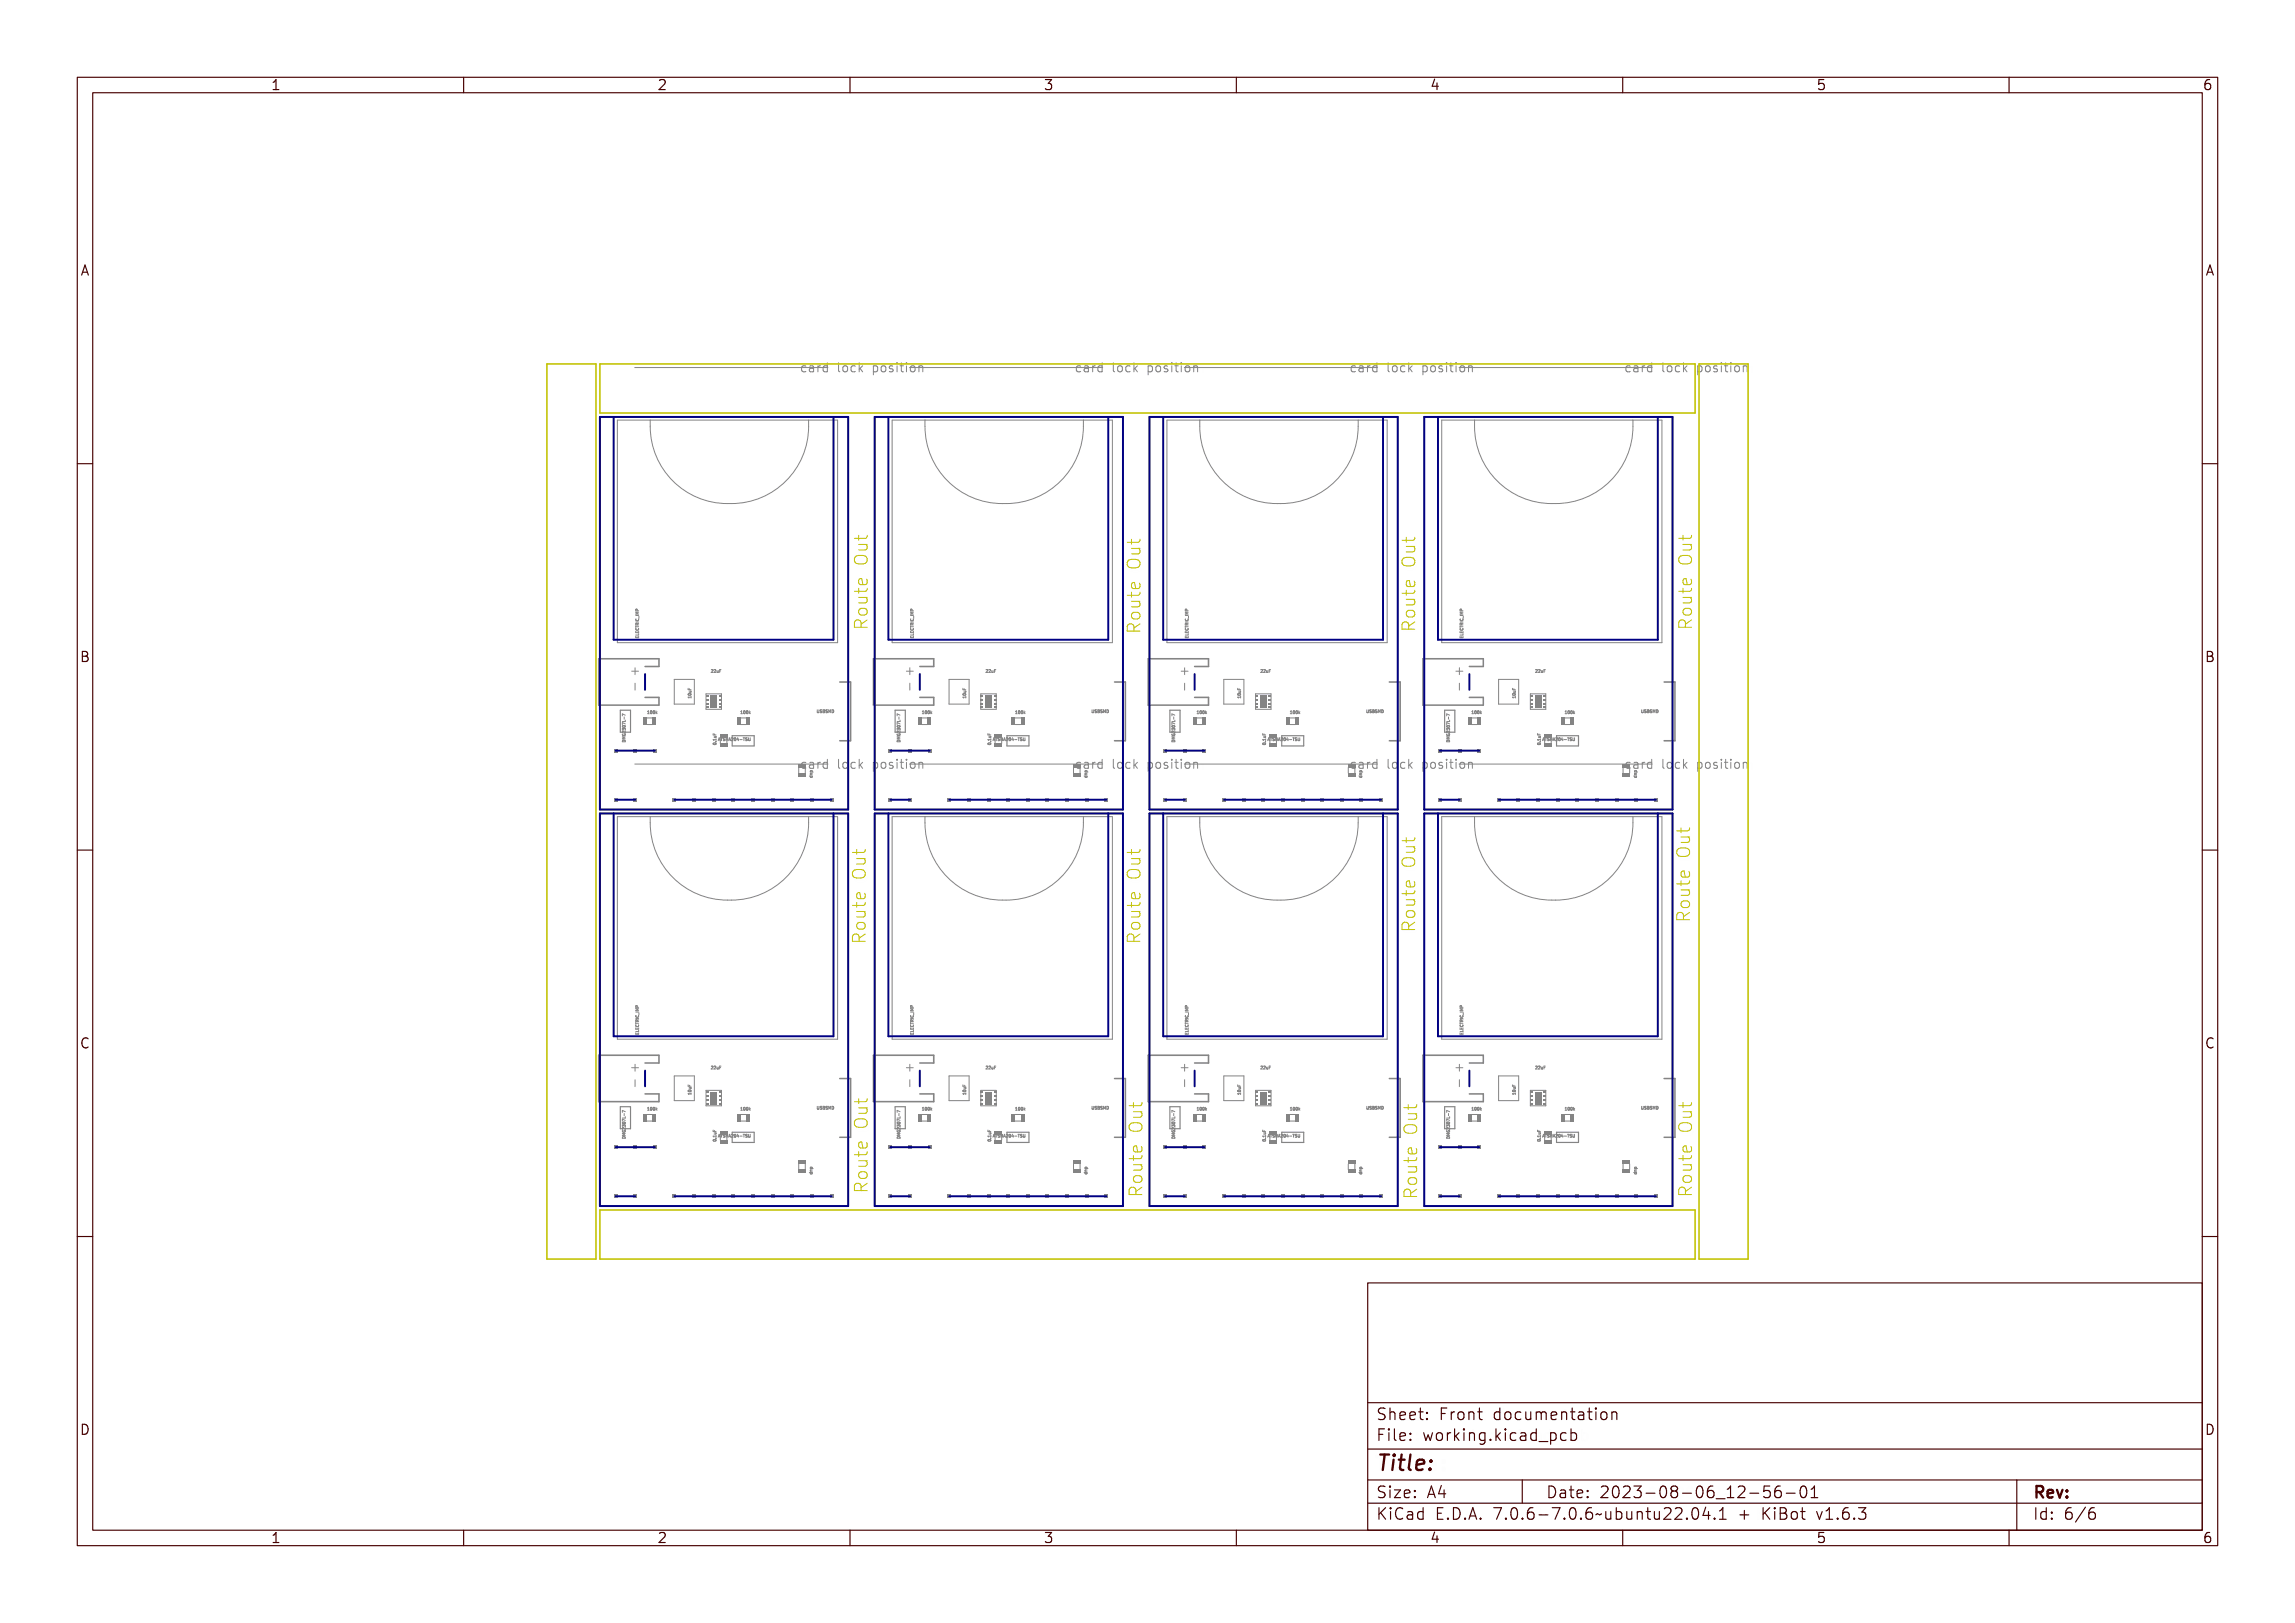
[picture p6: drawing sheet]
<svg xmlns="http://www.w3.org/2000/svg" width="297mm" height="210mm" viewBox="0 0 297 210" stroke-linecap="round" stroke-linejoin="round" font-family="sans-serif">
<defs><g id="words">
<text font-size="2.7" fill="#480000" x="178" y="190.3">Title:</text>
<g font-size="2" fill="#480000">
<text x="178" y="183.7">Sheet: Front documentation</text>
<text x="178" y="186.5">File: working.kicad_pcb</text>
<text x="178" y="193.9">Size: A4</text>
<text x="178" y="196.6">KiCad E.D.A. 7.0.6-7.0.6~ubuntu22.04.1 + KiBot v1.6.3</text>
<text x="200" y="193.9">Date: 2023-08-06_12-56-01</text>
<text x="263" y="196.6">Id: 6/6</text>
<text x="263" y="193.9">Rev:</text>
</g>
<g font-size="1.7" fill="#480000">
<text x="35" y="11.7">1</text>
<text x="85" y="11.7">2</text>
<text x="135" y="11.7">3</text>
<text x="185" y="11.7">4</text>
<text x="235" y="11.7">5</text>
<text x="285" y="11.7">6</text>
<text x="10.5" y="35.7">A</text>
<text x="285.5" y="35.7">A</text>
<text x="10.5" y="85.6">B</text>
<text x="285.5" y="85.6">B</text>
<text x="10.5" y="135.7">C</text>
<text x="285.5" y="135.7">C</text>
<text x="10.5" y="185.6">D</text>
<text x="285.5" y="185.6">D</text>
<text x="35" y="199.7">1</text>
<text x="85" y="199.7">2</text>
<text x="135" y="199.7">3</text>
<text x="185" y="199.7">4</text>
<text x="235" y="199.7">5</text>
<text x="285" y="199.7">6</text>
</g>
<g font-size="1.6" fill="#848484">
<text x="103.4" y="48.3">card lock position</text>
<text x="139" y="48.3">card lock position</text>
<text x="174.6" y="48.3">card lock position</text>
<text x="210.1" y="48.3">card lock position</text>
<text x="103.4" y="99.6">card lock position</text>
<text x="139" y="99.6">card lock position</text>
<text x="174.6" y="99.6">card lock position</text>
<text x="210.1" y="99.6">card lock position</text>
<text x="118.3" y="140.9" transform="rotate(-90 118.3 140.9)">- +</text>
<text x="153.9" y="140.9" transform="rotate(-90 153.9 140.9)">- +</text>
</g>
<g font-size=".5" fill="#848484">
<text x="82.7" y="82.6" transform="rotate(-90 82.7 82.6)">ELECTRIC_IMP</text>
<text x="118.2" y="82.6" transform="rotate(-90 118.2 82.6)">ELECTRIC_IMP</text>
<text x="153.8" y="82.6" transform="rotate(-90 153.8 82.6)">ELECTRIC_IMP</text>
<text x="189.3" y="82.6" transform="rotate(-90 189.3 82.6)">ELECTRIC_IMP</text>
<text x="92.2" y="87">22uF</text>
<text x="127.7" y="87">22uF</text>
<text x="163.3" y="87">22uF</text>
<text x="198.9" y="87">22uF</text>
<text x="80.9" y="95.3" transform="rotate(-90 80.9 95.3)">DMG2307L-7</text>
<text x="83.9" y="92.4">100k</text>
<text x="89.4" y="90.4" transform="rotate(-90 89.4 90.4)">10uF</text>
<text x="93.6" y="95.9">ATSHA204-TSU</text>
<text x="96" y="92.4">100k</text>
<text x="106.2" y="92.2">USBSMD</text>
<text x="116.5" y="95.3" transform="rotate(-90 116.5 95.3)">DMG2307L-7</text>
<text x="119.5" y="92.4">100k</text>
<text x="125" y="90.4" transform="rotate(-90 125 90.4)">10uF</text>
<text x="129.1" y="95.9">ATSHA204-TSU</text>
<text x="131.6" y="92.4">100k</text>
<text x="141.7" y="92.2">USBSMD</text>
<text x="152.1" y="95.3" transform="rotate(-90 152.1 95.3)">DMG2307L-7</text>
<text x="155" y="92.4">100k</text>
<text x="160.6" y="90.4" transform="rotate(-90 160.6 90.4)">10uF</text>
<text x="164.7" y="95.9">ATSHA204-TSU</text>
<text x="167.1" y="92.4">100k</text>
<text x="177.3" y="92.2">USBSMD</text>
<text x="187.6" y="95.3" transform="rotate(-90 187.6 95.3)">DMG2307L-7</text>
<text x="190.6" y="92.4">100k</text>
<text x="196.1" y="90.4" transform="rotate(-90 196.1 90.4)">10uF</text>
<text x="200.3" y="95.9">ATSHA204-TSU</text>
<text x="202.7" y="92.4">100k</text>
<text x="212.9" y="92.2">USBSMD</text>
<text x="92.7" y="96.3" transform="rotate(-90 92.7 96.3)">0.1uF</text>
<text x="105.1" y="100.7" transform="rotate(-90 105.1 100.7)">dnp</text>
<text x="128.2" y="96.3" transform="rotate(-90 128.2 96.3)">0.1uF</text>
<text x="140.7" y="100.7" transform="rotate(-90 140.7 100.7)">dnp</text>
<text x="163.8" y="96.3" transform="rotate(-90 163.8 96.3)">0.1uF</text>
<text x="176.2" y="100.7" transform="rotate(-90 176.2 100.7)">dnp</text>
<text x="199.4" y="96.3" transform="rotate(-90 199.4 96.3)">0.1uF</text>
<text x="211.8" y="100.7" transform="rotate(-90 211.8 100.7)">dnp</text>
<text x="82.7" y="133.9" transform="rotate(-90 82.7 133.9)">ELECTRIC_IMP</text>
<text x="118.2" y="133.9" transform="rotate(-90 118.2 133.9)">ELECTRIC_IMP</text>
<text x="153.8" y="133.9" transform="rotate(-90 153.8 133.9)">ELECTRIC_IMP</text>
<text x="189.3" y="133.9" transform="rotate(-90 189.3 133.9)">ELECTRIC_IMP</text>
<text x="83.9" y="143.7">100k</text>
<text x="89.4" y="141.7" transform="rotate(-90 89.4 141.7)">10uF</text>
<text x="92.2" y="138.3">22uF</text>
<text x="96" y="143.7">100k</text>
<text x="106.2" y="143.5">USBSMD</text>
<text x="119.5" y="143.7">100k</text>
<text x="125" y="141.7" transform="rotate(-90 125 141.7)">10uF</text>
<text x="127.7" y="138.3">22uF</text>
<text x="131.6" y="143.7">100k</text>
<text x="141.7" y="143.5">USBSMD</text>
<text x="155" y="143.7">100k</text>
<text x="160.6" y="141.7" transform="rotate(-90 160.6 141.7)">10uF</text>
<text x="163.3" y="138.3">22uF</text>
<text x="167.1" y="143.7">100k</text>
<text x="177.3" y="143.5">USBSMD</text>
<text x="190.6" y="143.7">100k</text>
<text x="196.1" y="141.7" transform="rotate(-90 196.1 141.7)">10uF</text>
<text x="198.9" y="138.3">22uF</text>
<text x="202.7" y="143.7">100k</text>
<text x="212.9" y="143.5">USBSMD</text>
<text x="80.9" y="146.6" transform="rotate(-90 80.9 146.6)">DMG2307L-7</text>
<text x="92.7" y="147.7" transform="rotate(-90 92.7 147.7)">0.1uF</text>
<text x="93.6" y="147.2">ATSHA204-TSU</text>
<text x="116.5" y="146.6" transform="rotate(-90 116.5 146.6)">DMG2307L-7</text>
<text x="128.2" y="147.7" transform="rotate(-90 128.2 147.7)">0.1uF</text>
<text x="129.1" y="147.2">ATSHA204-TSU</text>
<text x="152.1" y="146.6" transform="rotate(-90 152.1 146.6)">DMG2307L-7</text>
<text x="163.8" y="147.7" transform="rotate(-90 163.8 147.7)">0.1uF</text>
<text x="164.7" y="147.2">ATSHA204-TSU</text>
<text x="187.6" y="146.6" transform="rotate(-90 187.6 146.6)">DMG2307L-7</text>
<text x="199.4" y="147.7" transform="rotate(-90 199.4 147.7)">0.1uF</text>
<text x="200.3" y="147.2">ATSHA204-TSU</text>
<text x="105.1" y="152" transform="rotate(-90 105.1 152)">dnp</text>
<text x="211.8" y="152" transform="rotate(-90 211.8 152)">dnp</text>
</g>
</g></defs>
<g fill="none" stroke="#848484" stroke-width=".13">
<path d="M103.7 47.5l.4-.1 .2 .1v.1a.31 .31 0 0 0-.5 0 .31 .31 0 0 0 0 .4 .31 .31 0 0 0 .5 .1v.1a.45 .45 0 0 1-.6-.1 .45 .45 0 0 1 0-.6zM104.5 47.4h.2a.34 .34 0 0 1 .4 0 .34 .34 0 0 1 .1 .4v.5h-.2v-.2a.3 .3 0 0 1-.3 .2 .3 .3 0 0 1-.2-.4 .3 .3 0 0 1 .4-.2h.1a.28 .28 0 0 0-.2-.2 .28 .28 0 0 0-.3 .1zM104.7 47.9l.3-.1a.24 .24 0 0 1-.1 .3 .24 .24 0 0 1-.3 0zM105.6 47.4h.1v.2a.24 .24 0 0 1 .3-.2 .24 .24 0 0 1 .2 .2 .28 .28 0 0 0-.3 0 .28 .28 0 0 0-.2 .2v.5h-.1zM106.4 47.5l.3-.1 .2 .1v-.4h.1v1.2h-.1v-.1l-.1 .1a.44 .44 0 0 1-.5-.3 .44 .44 0 0 1 .1-.5zM106.5 47.6l.1-.1a.31 .31 0 0 1 .3 .3 .31 .31 0 0 1-.3 .3l-.1-.1zM108.2 47.1h.4v.9l.1 .1h.2v.2h-.2a.26 .26 0 0 1-.2-.3v-.8h-.3zM109.3 47.5a.4 .4 0 0 1 .6 .3 .4 .4 0 0 1-.6 .4l-.1-.4zM109.4 47.6v-.1a.31 .31 0 0 1 .4 .3 .31 .31 0 0 1-.4 .3l-.1-.1zM110.3 47.5l.3-.1 .2 .1v.1a.31 .31 0 0 0-.4 0 .31 .31 0 0 0 0 .4 .31 .31 0 0 0 .4 .1v.1a.45 .45 0 0 1-.6-.1 .45 .45 0 0 1 .1-.6zM111.1 47.1h.2v.7l.3-.4h.2l-.3 .3 .4 .6h-.2l-.3-.5-.1 .1v.4h-.2zM113 47.4h.1v.1l.1-.1a.42 .42 0 0 1 .5 .4 .42 .42 0 0 1-.5 .4h-.1v.4h-.1z"/>
<path d="M113.1 47.6l.1-.1a.31 .31 0 0 1 .3 .3 .31 .31 0 0 1-.3 .3l-.1-.1zM113.9 47.5a.4 .4 0 0 1 .7 .3 .4 .4 0 0 1-.7 .4v-.4zM114.1 47.6v-.1a.31 .31 0 0 1 .3 .3 .31 .31 0 0 1-.3 .3l-.1-.1zM114.9 47.5l.4-.1h.1v.2v-.1a.2 .2 0 0 0-.3 0 .2 .2 0 0 0-.1 .2 .33 .33 0 0 1 .4 .1 .33 .33 0 0 1 0 .4l-.5 .1-.1-.2a.31 .31 0 0 0 .5-.1v-.1a.33 .33 0 0 1-.4-.1 .33 .33 0 0 1 0-.3zM115.8 47.4h.4v.7h.3v.2h-.7v-.2h.2v-.6h-.2zM116 47.1h.2v.2h-.2zM116.9 47.2h.1v.2h.3v.1h-.3l.1 .6h.2v.2h-.1a.24 .24 0 0 1-.3-.3v-.5h-.2v-.1h.2zM117.7 47.4h.3v.7h.3v.2h-.7v-.2h.3v-.6h-.2zM117.9 47.1h.1v.2h-.1zM118.6 47.5a.4 .4 0 0 1 .7 .3 .4 .4 0 0 1-.7 .4l-.1-.4zM118.7 47.6l.1-.1a.31 .31 0 0 1 .3 .3 .31 .31 0 0 1-.3 .3l-.1-.1zM119.5 47.4h.2v.1a.28 .28 0 0 1 .3-.1 .28 .28 0 0 1 .2 .3v.6h-.2v-.7l-.1-.1-.2 .2v.6h-.2z"/>
<path d="M139.3 47.5l.3-.1 .2 .1v.1a.31 .31 0 0 0-.4 0 .31 .31 0 0 0 0 .4 .31 .31 0 0 0 .4 .1v.1a.45 .45 0 0 1-.6-.1 .45 .45 0 0 1 .1-.6zM140.1 47.4h.2a.34 .34 0 0 1 .3 0 .34 .34 0 0 1 .1 .4v.5h-.1v-.2a.3 .3 0 0 1-.4 .2 .3 .3 0 0 1-.1-.4 .3 .3 0 0 1 .3-.2h.2a.28 .28 0 0 0-.2-.2 .28 .28 0 0 0-.3 .1zM140.2 47.9l.4-.1a.24 .24 0 0 1-.1 .3 .24 .24 0 0 1-.3 0zM141.2 47.4h.1v.2a.24 .24 0 0 1 .2-.2 .24 .24 0 0 1 .3 .2 .28 .28 0 0 0-.4 0 .28 .28 0 0 0-.1 .2v.5h-.1zM142 47.5l.2-.1 .3 .1v-.4h.1v1.2h-.1v-.1l-.2 .1a.44 .44 0 0 1-.4-.3 .44 .44 0 0 1 .1-.5zM142.1 47.6l.1-.1a.31 .31 0 0 1 .3 .3 .31 .31 0 0 1-.3 .3l-.1-.1zM143.8 47.1h.4v.9l.1 .1h.2v.2h-.2a.26 .26 0 0 1-.3-.3v-.8h-.2zM144.8 47.5a.4 .4 0 0 1 .7 .3 .4 .4 0 0 1-.7 .4l-.1-.4zM144.9 47.6l.1-.1a.31 .31 0 0 1 .3 .3 .31 .31 0 0 1-.3 .3l-.1-.1zM145.8 47.5l.4-.1 .2 .1v.1a.31 .31 0 0 0-.5 0 .31 .31 0 0 0 0 .4 .31 .31 0 0 0 .5 .1v.1a.45 .45 0 0 1-.6-.1 .45 .45 0 0 1 0-.6zM146.7 47.1h.1v.7l.4-.4h.2l-.4 .3 .4 .6h-.2l-.3-.5-.1 .1v.4h-.1zM148.5 47.4l.2 .1a.38 .38 0 0 1 .5 0 .38 .38 0 0 1 0 .5 .29 .29 0 0 1-.2 .3 .29 .29 0 0 1-.3-.1v.4h-.2z"/>
<path d="M148.7 47.6l.1-.1a.31 .31 0 0 1 .3 .3 .31 .31 0 0 1-.3 .3l-.1-.1zM149.5 47.5a.4 .4 0 0 1 .6 .3 .4 .4 0 0 1-.6 .4l-.1-.4zM149.6 47.6l.1-.1a.31 .31 0 0 1 .3 .3 .31 .31 0 0 1-.3 .3l-.1-.1zM150.5 47.5l.4-.1h.1l-.1 .1a.2 .2 0 0 0-.2 0 .2 .2 0 0 0-.1 .2 .33 .33 0 0 1 .3 .1 .33 .33 0 0 1 0 .4l-.4 .1-.1-.2a.31 .31 0 0 0 .5-.1l-.1-.1a.33 .33 0 0 1-.3-.1 .33 .33 0 0 1 0-.3zM151.4 47.4h.3v.7h.3v.2h-.7v-.2h.3v-.6h-.2zM151.6 47.1h.1v.2h-.1zM152.4 47.2h.2v.2h.3v.1h-.3v.6h.3v.2h-.2a.24 .24 0 0 1-.3-.3v-.5h-.2v-.1h.2zM153.2 47.4h.4v.7h.3v.2h-.7v-.2h.3v-.6h-.3zM153.5 47.1h.1v.2h-.1zM154.2 47.5a.4 .4 0 0 1 .6 .3 .4 .4 0 0 1-.6 .4l-.1-.4zM154.3 47.6l.1-.1a.31 .31 0 0 1 .3 .3 .31 .31 0 0 1-.3 .3l-.1-.1zM155.1 47.4h.1v.1a.28 .28 0 0 1 .4-.1 .28 .28 0 0 1 .1 .3v.6h-.1v-.7l-.2-.1-.2 .2v.6h-.1z"/>
<path d="M174.8 47.5l.4-.1 .2 .1v.1a.31 .31 0 0 0-.5 0 .31 .31 0 0 0 0 .4 .31 .31 0 0 0 .5 .1v.1a.45 .45 0 0 1-.6-.1 .45 .45 0 0 1 0-.6zM175.7 47.4h.1a.34 .34 0 0 1 .4 0 .34 .34 0 0 1 .1 .4v.5h-.1v-.2a.3 .3 0 0 1-.4 .2 .3 .3 0 0 1-.2-.4 .3 .3 0 0 1 .4-.2h.2a.28 .28 0 0 0-.2-.2 .28 .28 0 0 0-.3 .1zM175.8 47.9l.4-.1a.24 .24 0 0 1-.1 .3 .24 .24 0 0 1-.3 0zM176.7 47.4h.2v.2a.24 .24 0 0 1 .2-.2 .24 .24 0 0 1 .2 .2 .28 .28 0 0 0-.3 0 .28 .28 0 0 0-.1 .2v.5h-.2zM177.6 47.5l.2-.1 .2 .1v-.4h.2v1.2h-.2v-.1l-.1 .1a.44 .44 0 0 1-.5-.3 .44 .44 0 0 1 .2-.5zM177.7 47.6v-.1a.31 .31 0 0 1 .3 .3 .31 .31 0 0 1-.3 .3l-.1-.1zM179.4 47.1h.3v.9l.1 .1h.2v.2h-.1a.26 .26 0 0 1-.3-.3v-.8h-.2zM180.4 47.5a.4 .4 0 0 1 .6 .3 .4 .4 0 0 1-.6 .4l-.1-.4zM180.5 47.6l.1-.1a.31 .31 0 0 1 .3 .3 .31 .31 0 0 1-.3 .3l-.1-.1zM181.4 47.5l.4-.1 .1 .1v.1a.31 .31 0 0 0-.4 0 .31 .31 0 0 0 0 .4 .31 .31 0 0 0 .4 .1v.1a.45 .45 0 0 1-.6-.1 .45 .45 0 0 1 .1-.6zM182.2 47.1h.2v.7l.4-.4h.1l-.3 .3 .4 .6h-.2l-.3-.5-.1 .1v.4h-.2zM184.1 47.4l.2 .1a.38 .38 0 0 1 .4 0 .38 .38 0 0 1 .1 .5 .29 .29 0 0 1-.3 .3 .29 .29 0 0 1-.3-.1v.4h-.1z"/>
<path d="M184.3 47.6v-.1a.31 .31 0 0 1 .3 .3 .31 .31 0 0 1-.3 .3l-.1-.1zM185.1 47.5a.4 .4 0 0 1 .6 .3 .4 .4 0 0 1-.6 .4l-.1-.4zM185.2 47.6v-.1a.31 .31 0 0 1 .4 .3 .31 .31 0 0 1-.4 .3l-.1-.1zM186.1 47.5l.3-.1h.1v.2v-.1a.2 .2 0 0 0-.3 0 .2 .2 0 0 0-.1 .2 .33 .33 0 0 1 .4 .1 .33 .33 0 0 1 0 .4l-.5 .1v-.2a.31 .31 0 0 0 .4-.1v-.1a.33 .33 0 0 1-.3-.1 .33 .33 0 0 1 0-.3zM186.9 47.4h.4v.7h.3v.2h-.7v-.2h.3v-.6h-.3zM187.2 47.1h.1v.2h-.1zM188 47.2h.1v.2h.4v.1h-.4l.1 .6h.3v.2h-.2a.24 .24 0 0 1-.3-.3v-.5h-.2v-.1h.2zM188.8 47.4h.4v.7h.2v.2h-.6v-.2h.2v-.6h-.2zM189 47.1h.2v.2h-.2zM189.7 47.5a.4 .4 0 0 1 .7 .3 .4 .4 0 0 1-.7 .4v-.4zM189.9 47.6v-.1a.31 .31 0 0 1 .3 .3 .31 .31 0 0 1-.3 .3l-.1-.1zM190.6 47.4h.2v.1a.28 .28 0 0 1 .3-.1 .28 .28 0 0 1 .2 .3v.6h-.2v-.7l-.1-.1-.2 .2v.6h-.2z"/>
<path d="M210.4 47.5l.4-.1 .1 .1v.1a.31 .31 0 0 0-.4 0 .31 .31 0 0 0 0 .4 .31 .31 0 0 0 .4 .1v.1a.45 .45 0 0 1-.6-.1 .45 .45 0 0 1 .1-.6zM211.2 47.4h.2a.34 .34 0 0 1 .3 0 .34 .34 0 0 1 .2 .4v.5h-.2v-.2a.3 .3 0 0 1-.4 .2 .3 .3 0 0 1-.1-.4 .3 .3 0 0 1 .3-.2h.2a.28 .28 0 0 0-.2-.2 .28 .28 0 0 0-.3 .1zM211.4 47.9l.3-.1a.24 .24 0 0 1-.1 .3 .24 .24 0 0 1-.3 0zM212.3 47.4h.1v.2a.24 .24 0 0 1 .3-.2 .24 .24 0 0 1 .2 .2 .28 .28 0 0 0-.3 0 .28 .28 0 0 0-.2 .2v.5h-.1zM213.1 47.5l.3-.1 .2 .1v-.4h.1v1.2h-.1v-.1l-.2 .1a.44 .44 0 0 1-.4-.3 .44 .44 0 0 1 .1-.5zM213.2 47.6l.1-.1a.31 .31 0 0 1 .3 .3 .31 .31 0 0 1-.3 .3l-.1-.1zM214.9 47.1h.4v.9l.1 .1h.2v.2h-.2a.26 .26 0 0 1-.2-.3v-.8h-.3zM215.9 47.5a.4 .4 0 0 1 .7 .3 .4 .4 0 0 1-.7 .4l-.1-.4zM216.1 47.6v-.1a.31 .31 0 0 1 .3 .3 .31 .31 0 0 1-.3 .3l-.1-.1zM216.9 47.5l.4-.1 .2 .1v.1a.31 .31 0 0 0-.4 0 .31 .31 0 0 0 0 .4 .31 .31 0 0 0 .4 .1v.1a.45 .45 0 0 1-.6-.1 .45 .45 0 0 1 0-.6zM217.8 47.1h.1v.7l.4-.4h.2l-.4 .3 .4 .6h-.1l-.4-.5-.1 .1v.4h-.1zM219.6 47.4h.2v.1l.1-.1a.42 .42 0 0 1 .4 .4 .42 .42 0 0 1-.4 .4h-.1v.4h-.2z"/>
<path d="M219.8 47.6l.1-.1a.31 .31 0 0 1 .3 .3 .31 .31 0 0 1-.3 .3l-.1-.1zM220.6 47.5a.4 .4 0 0 1 .7 .3 .4 .4 0 0 1-.7 .4l-.1-.4zM220.7 47.6l.1-.1a.31 .31 0 0 1 .3 .3 .31 .31 0 0 1-.3 .3l-.1-.1zM221.6 47.5l.4-.1h.1v.2l-.1-.1a.2 .2 0 0 0-.2 0 .2 .2 0 0 0-.1 .2 .33 .33 0 0 1 .4 .1 .33 .33 0 0 1 0 .4l-.5 .1-.1-.2a.31 .31 0 0 0 .5-.1v-.1a.33 .33 0 0 1-.4-.1 .33 .33 0 0 1 0-.3zM222.5 47.4h.4v.7h.2v.2h-.7v-.2h.3v-.6h-.2zM222.7 47.1h.2v.2h-.2zM223.6 47.2h.1v.2h.3v.1h-.3v.6h.3v.2h-.1a.24 .24 0 0 1-.3-.3v-.5h-.3v-.1h.3zM224.4 47.4h.3v.7h.3v.2h-.7v-.2h.3v-.6h-.2zM224.6 47.1h.1v.2h-.1zM225.3 47.5a.4 .4 0 0 1 .6 .3 .4 .4 0 0 1-.6 .4l-.1-.4zM225.4 47.6l.1-.1a.31 .31 0 0 1 .3 .3 .31 .31 0 0 1-.3 .3l-.1-.1zM226.2 47.4h.1v.1a.28 .28 0 0 1 .4-.1 .28 .28 0 0 1 .1 .3v.6h-.1v-.7l-.2-.1-.2 .2v.6h-.1z"/>
<path d="M82.3 79.7h.4v.2l-.1-.1h-.3v.1zM82.3 79.3h.4l-.4 .1h.2l-.2 .1 .4 .1h-.4l.2-.1zM82.3 79.1l.2-.1v.2l.2 .1h-.4zM82.4 79.1h.1v.1h-.2zM82.4 78.8l-.1 .1M82.4 78.8l.1 .1M82.5 78.9h.1M82.8 79.9v.3zM117.8 78.9h.1M117.9 79.7h.3v.2v-.1h-.3v.1zM117.9 79.3h.3l-.3 .1h.2l-.2 .1 .3 .1h-.3l.1-.1zM117.9 78.8l.1 .1"/>
<path d="M117.9 78.8l-.1 .1M117.9 79.1l.1-.1 .1 .2 .1 .1h-.3zM117.9 79.1h.1v.1h-.1zM118.3 79.9v.3zM153.4 78.9h.1M153.4 79.7h.1h.3v.2l-.1-.1h-.2l-.1 .1zM153.4 79.3h.4l-.3 .1h.1l-.1 .1 .3 .1h-.4l.2-.1zM153.4 78.8l.2 .1M153.4 78.8v.1M153.4 79.1l.2-.1v.2l.2 .1h-.4zM153.5 79.1h.1v.1h-.1zM153.9 79.9v.3z"/>
<path d="M189 78.9h.1M189 79.7h.3v.2v-.1h-.3v.1zM189 79.3h.3l-.3 .1h.2l-.2 .1 .3 .1h-.3l.2-.1zM189 78.8l.1 .1M189 78.8v.1M189 79.1l.1-.1 .1 .2 .1 .1h-.3zM189 79.1h.1l.1 .1h-.2zM189.4 79.9l.1 .3zM80.5 95.4l.3 .1-.3 .1h.4M80.6 95.8a.2 .2 0 0 1 .2 0 .2 .2 0 0 1 .1 .2h-.4zM80.6 94.7h.3l-.3 .1h.2l-.2 .1 .3 .1h-.3l.2-.1zM80.6 93.2l.3 .2-.3-.1v.2z"/>
<path d="M80.6 93.1h.3v-.2v.3zM80.6 92.3l.3 .2-.3-.1v.2zM80.6 93.6a.18 .18 0 0 1 .2-.1 .18 .18 0 0 1 .1 .2h-.3zM80.6 94.5a.13 .13 0 0 0 .1 .1 .13 .13 0 0 0 .2-.1h-.2v-.1h.2a.17 .17 0 0 1-.1 .3 .17 .17 0 0 1-.2-.2zM80.6 93.9h.1a.11 .11 0 0 1 .2 0 .11 .11 0 0 1 0 .2l-.1-.2v.1l-.2-.1v.2zM80.6 94.2h.1l.2 .1v-.1v.2l-.2-.2-.1 .2zM80.6 93.6l.3 .1h-.2zM80.6 95.1h.3v.2h-.3zM80.6 95.1h.2l.1 .1h-.3zM80.8 92.7v.1zM81.7 86.8h.9M81.9 87.1h.3v-.3h.2v.3h.3v.1h-.3v.4h-.2v-.4h-.3z"/>
<path d="M82.2 86.4v.9M82.2 88.4v.9M82.3 89h.1v.4h-.1zM82.3 82.4v.1h.1v-.1l.1 .1h.1l.1-.1v.2h-.4zM82.3 82.2h.3l.1-.2v.3zM82.3 81.8v.1h.1v-.1l.1 .1h.1l.1-.2v.3h-.4zM82.3 81.1v.1l.4 .1h-.4v.1zM82.3 80.6h.3h.1v.2l-.1-.1h-.3v.1zM82.3 81.5h.1a.13 .13 0 0 0 .1 .1 .13 .13 0 0 0 .1-.1 .17 .17 0 0 1-.1 .2 .17 .17 0 0 1-.2-.2zM82.3 80.2h.1a.13 .13 0 0 0 .1 .2 .13 .13 0 0 0 .1-.2 .17 .17 0 0 1-.1 .3 .18 .18 0 0 1-.2-.3zM82.3 80.9h.2l.2-.1-.2 .2 .2 .1h-.4zM82.4 80.9h.1v.1h-.2z"/>
<path d="M83.8 92.3h.2M83.8 92.1h.1M84 92h.1v.3l.1 .1h-.2l.1-.1v-.3zM84.3 92a.17 .17 0 0 1 .2 .2 .17 .17 0 0 1-.2 .1zM84.3 92l.1 .1v.2zM84.6 92a.17 .17 0 0 1 .2 .2 .17 .17 0 0 1-.2 .1zM84.6 92l.1 .1v.2zM84.9 92v.2l.2-.1-.1 .1 .1 .2-.1-.2-.1 .2zM89.1 90.2h.3v-.1v.2h-.3zM89.1 89.2v.2h.1l.1-.2v.2l.1 .1h-.3zM89.1 89.9a.18 .18 0 0 1 .2-.1 .18 .18 0 0 1 .1 .2h-.3zM89.1 89.9l.3 .1h-.2z"/>
<path d="M89.2 89.5h.2v.2l-.2 .1 .2-.1zM92.2 86.7a.16 .16 0 0 1 .3 .1 .16 .16 0 0 1-.2 .2h.1h-.2l.2-.2zM92.3 86.8l-.3 .2h.3M92.3 95.6h.3l.1-.1v.2l-.1-.1h-.2l-.1 .1zM92.3 94.9l.1 .1h.1v-.1v.1l.2 .1h-.4zM92.3 96.1a.18 .18 0 0 1 .2 0 .18 .18 0 0 1 .1 .2h-.2zM92.4 96.2h.2l-.2 .1zM92.4 95.2h.3v.2h-.3l.2-.1zM92.5 86.7a.16 .16 0 0 1 .3 .1 .16 .16 0 0 1-.2 .2h.1h-.2l.2-.2zM92.6 95.9h.1zM92.8 86.8l.1 .2 .1-.2v.2h-.2zM92.9 95.8l.2-.3 .1 .3"/>
<path d="M93 95.7h.2M93.1 86.7h.3h-.2v.1h.1l-.1 .1v.1zM93.3 95.5h.2M93.4 95.5v.3M93.7 95.5l.2 .4-.1-.1-.2 .1zM93.7 95.5l.1 .2h-.1zM93.9 95.5h.3h-.1v.4l-.1-.4zM94.3 95.5h.1l-.1 .1a.14 .14 0 0 1 .2 .2 .15 .15 0 0 1-.3 0h.2l-.2-.1zM94.5 95.5l.1 .1h.1l.1-.1v.4l-.1-.2h-.1l-.1 .2zM94.9 95.5l.2 .4-.1-.1-.2 .1zM94.9 95.5l.1 .2h-.1zM95.1 95.5a.16 .16 0 0 1 .3 .1 .16 .16 0 0 1-.2 .2l.1 .1h-.2l.2-.3z"/>
<path d="M95.4 95.5h.1a.17 .17 0 0 1 .2 .2 .17 .17 0 0 1-.3 .1zM95.5 95.5l.1 .1-.1 .2zM95.9 95.5v.4l-.2-.1zM95.9 92.3h.2M95.9 95.5v.2h-.1zM95.9 92.1h.1M96.1 92h.1v.3l.1 .1h-.2v-.1v-.3zM96.1 95.7h.1zM96.3 95.5h.3h-.1v.4l-.1-.4zM96.4 92a.17 .17 0 0 1 .2 .2 .17 .17 0 0 1-.2 .1zM96.4 92l.1 .1-.1 .2zM96.7 92a.17 .17 0 0 1 .2 .2 .17 .17 0 0 1-.2 .1z"/>
<path d="M96.7 95.5h.1l-.1 .1a.14 .14 0 0 1 .2 .2 .15 .15 0 0 1-.3 0h.2l-.2-.1zM96.7 92l.1 .1-.1 .2zM96.9 95.5l.1 .3h.1v-.3l.1 .2a.14 .14 0 0 1-.2 .2 .12 .12 0 0 1-.1-.2zM96.9 92l.1 .2 .2-.1-.1 .1 .1 .2-.2-.2-.1 .2zM103.7 98.8l.4-.1 .2 .1v.1a.31 .31 0 0 0-.5 0 .31 .31 0 0 0 0 .5 .31 .31 0 0 0 .5 0v.1a.45 .45 0 0 1-.6-.1 .45 .45 0 0 1 0-.6zM104.5 98.8l.2-.1a.34 .34 0 0 1 .4 0 .34 .34 0 0 1 .1 .4v.5h-.2v-.2a.3 .3 0 0 1-.3 .2 .3 .3 0 0 1-.2-.4 .3 .3 0 0 1 .4-.2h.1a.28 .28 0 0 0-.2-.2 .28 .28 0 0 0-.3 .1zM104.7 99.2l.3-.1a.24 .24 0 0 1-.1 .3 .24 .24 0 0 1-.3 0zM104.9 99.8a.13 .13 0 0 1 .2 0 .13 .13 0 0 1 0 .2h.1h-.3zM105.6 98.7h.1v.2a.24 .24 0 0 1 .3-.2 .24 .24 0 0 1 .2 .2 .28 .28 0 0 0-.3 0 .28 .28 0 0 0-.2 .2v.5h-.1zM105.8 91.8v.4h.2v-.4M106.2 91.9l.1 .3h.1v-.3v.2a.12 .12 0 0 1-.1 .1 .12 .12 0 0 1-.1-.1zM106.4 98.8l.3-.1 .2 .1v-.4h.1v1.2h-.1v-.1l-.1 .1a.44 .44 0 0 1-.5-.3 .44 .44 0 0 1 .1-.5z"/>
<path d="M106.5 98.9l.1-.1a.31 .31 0 0 1 .3 .3 .31 .31 0 0 1-.3 .3l-.1-.1zM106.5 91.9h.2l-.1 .1a.14 .14 0 0 1 .2 .1 .16 .16 0 0 1-.3 .1l.2-.1-.2-.1zM106.8 91.9h.2v.1a.11 .11 0 0 1 .1 .2 .1 .1 0 0 1-.2 0h-.1zM106.9 92.1h.1v.1h-.1zM106.9 91.9h.1v.1h-.1zM107.2 91.9h.1l-.1 .1a.14 .14 0 0 1 .2 .1 .16 .16 0 0 1-.3 .1l.2-.1-.2-.1zM107.4 91.9l.1 .2 .2-.2v.3l-.1-.3v.2l-.1-.2-.1 .3zM107.7 91.9a.19 .19 0 0 1 .3 .2 .19 .19 0 0 1-.3 .1zM107.8 91.9a.14 .14 0 0 1 .1 .2 .14 .14 0 0 1-.1 .1zM108.2 98.4h.4v.9l.1 .1h.2v.2h-.2a.26 .26 0 0 1-.2-.3v-.8h-.3zM109.3 98.8a.4 .4 0 0 1 .6 .3 .4 .4 0 0 1-.6 .4l-.1-.4zM109.4 98.9v-.1a.31 .31 0 0 1 .4 .3 .31 .31 0 0 1-.4 .3l-.1-.1z"/>
<path d="M110.3 98.8l.3-.1 .2 .1v.1a.31 .31 0 0 0-.4 0 .31 .31 0 0 0 0 .5 .31 .31 0 0 0 .4 0v.1a.45 .45 0 0 1-.6-.1 .45 .45 0 0 1 .1-.6zM111.1 98.4h.2v.7l.3-.4h.2l-.3 .3 .4 .6h-.2l-.3-.5-.1 .1v.4h-.2zM113 98.7l.1 .1a.38 .38 0 0 1 .5 0 .38 .38 0 0 1 0 .5 .29 .29 0 0 1-.2 .3 .29 .29 0 0 1-.3-.1v.4h-.1zM113.1 98.9l.1-.1a.31 .31 0 0 1 .3 .3 .31 .31 0 0 1-.3 .3l-.1-.1zM113.9 98.8a.4 .4 0 0 1 .7 .3 .4 .4 0 0 1-.7 .4v-.4zM114.1 98.9v-.1a.31 .31 0 0 1 .3 .3 .31 .31 0 0 1-.3 .3l-.1-.1zM114.9 98.8l.4-.1h.1v.2v-.1a.2 .2 0 0 0-.3 0 .2 .2 0 0 0-.1 .2 .33 .33 0 0 1 .4 .1 .33 .33 0 0 1 0 .4l-.5 .1-.1-.2a.31 .31 0 0 0 .5-.1v-.1a.33 .33 0 0 1-.4-.1 .33 .33 0 0 1 0-.3zM115.8 98.7h.4v.8h.3v.1h-.7v-.1h.2v-.7h-.2zM116 98.4h.2v.2h-.2zM116.1 95.4l.3 .1-.3 .1h.4M116.1 95.8a.2 .2 0 0 1 .3 0 .2 .2 0 0 1 .1 .2h-.4zM116.1 94.7h.4l-.3 .1h.2l-.2 .1 .3 .1h-.4l.2-.1z"/>
<path d="M116.1 93.2l.4 .2-.3-.1-.1 .2zM116.1 93.1h.3l.1-.2v.3zM116.1 92.3l.4 .2-.3-.1-.1 .2zM116.1 93.6a.18 .18 0 0 1 .3-.1 .18 .18 0 0 1 .1 .2h-.3zM116.1 94.5h.1a.13 .13 0 0 0 .1 .1 .13 .13 0 0 0 .1-.1h-.1v-.1h.2a.18 .18 0 0 1-.2 .3 .17 .17 0 0 1-.2-.2zM116.1 93.9h.2a.11 .11 0 0 1 .2 0 .11 .11 0 0 1-.1 .2v-.2l-.1 .1-.1-.1-.1 .2zM116.2 94.2h.1l.1 .1 .1-.1v.2l-.3-.2-.1 .2zM116.2 93.6l.3 .1h-.3zM116.2 95.1h.2l.1 .2h-.4zM116.2 95.1h.2l.1 .1h-.3zM116.3 92.7l.1 .1zM116.9 98.5h.1v.2h.3v.1h-.3l.1 .6 .2 .1v.1h-.1a.24 .24 0 0 1-.3-.3v-.5h-.2v-.1h.2z"/>
<path d="M117.3 86.8h.9M117.4 87.1h.4v-.3h.1v.3h.3v.1h-.3v.4h-.1v-.4h-.4zM117.7 98.7h.3v.8h.3v.1h-.7v-.1h.3v-.7h-.2zM117.7 86.4v.9M117.7 88.4v.9M117.8 89h.2v.4h-.2zM117.9 82.4v.1h.1v-.1v.1h.2v-.1v.2h-.3zM117.9 82.2h.3v-.2v.3zM117.9 81.8v.1h.1v-.1v.1h.2v-.2v.3h-.3zM117.9 81.1v.1l.3 .1h-.3v.1zM117.9 80.6h.3v.2v-.1h-.3v.1zM117.9 81.5a.13 .13 0 0 0 .1 .1 .13 .13 0 0 0 .2-.1 .17 .17 0 0 1-.2 .2 .17 .17 0 0 1-.1-.2z"/>
<path d="M117.9 80.2a.13 .13 0 0 0 .1 .2 .14 .14 0 0 0 .2-.2 .18 .18 0 0 1-.2 .3 .17 .17 0 0 1-.1-.3zM117.9 80.9h.2l.1-.1-.1 .2 .1 .1h-.3zM117.9 98.4h.1v.2h-.1zM117.9 80.9h.1v.1h-.1zM118.6 98.8a.4 .4 0 0 1 .7 .3 .4 .4 0 0 1-.7 .4l-.1-.4zM118.7 98.9l.1-.1a.31 .31 0 0 1 .3 .3 .31 .31 0 0 1-.3 .3l-.1-.1zM119.4 92.3h.2M119.4 92.1h.1M119.5 98.7h.2v.1a.28 .28 0 0 1 .3-.1 .28 .28 0 0 1 .2 .3v.6h-.2v-.7l-.1-.1-.2 .2v.6h-.2zM119.5 92h.2v.3l.1 .1h-.2v-.4zM119.8 92h.1a.17 .17 0 0 1 .2 .2 .17 .17 0 0 1-.3 .1zM119.9 92l.1 .1-.1 .2z"/>
<path d="M120.1 92h.1a.17 .17 0 0 1 .2 .2 .17 .17 0 0 1-.3 .1zM120.2 92l.1 .1-.1 .2zM120.4 92l.1 .2 .2-.1-.1 .1 .1 .2-.2-.2-.1 .2zM124.6 90.2h.4v-.1v.2h-.3zM124.6 89.2l.1 .2h.1v-.2v.2l.2 .1h-.4zM124.6 89.9a.18 .18 0 0 1 .3-.1 .18 .18 0 0 1 .1 .2h-.3zM124.7 89.9l.3 .1h-.2zM124.7 89.5h.3v.2l-.3 .1 .3-.1zM127.8 86.7a.16 .16 0 0 1 .2 .1 .16 .16 0 0 1-.2 .2h.2h-.2l.1-.2zM127.8 86.8l-.2 .2h.2M127.9 95.6h.3v-.1v.2v-.1h-.3v.1zM127.9 94.9v.1h.1l.1-.1v.1l.1 .1h-.3z"/>
<path d="M127.9 96.1a.18 .18 0 0 1 .2 0 .18 .18 0 0 1 .1 .2h-.3zM127.9 96.2h.3l-.2 .1zM128 95.2h.2v.2h-.2l.2-.1zM128.1 86.7a.16 .16 0 0 1 .2 .1 .16 .16 0 0 1-.2 .2h.2h-.2l.1-.2zM128.2 95.9h.1M128.4 86.8l.1 .2 .1-.2v.2h-.2zM128.5 95.8l.1-.3 .2 .3M128.5 95.7h.2M128.7 86.7h.2h-.2v.1h.2l-.2 .1v.1zM128.8 95.5h.2M128.9 95.5v.3M129.3 95.5l.1 .4v-.1l-.2 .1z"/>
<path d="M129.3 95.5v.2h-.1zM129.5 95.5h.2h-.1v.4v-.4zM129.8 95.5h.2l-.2 .1a.14 .14 0 0 1 .2 .2 .14 .14 0 0 1-.2 0h.2l-.2-.1zM130.1 95.5v.1h.2v-.1v.4v-.2h-.2v.2zM130.5 95.5l.1 .4v-.1l-.2 .1zM130.5 95.5l.1 .2h-.2zM130.7 95.5a.16 .16 0 0 1 .2 .1 .16 .16 0 0 1-.2 .2l.2 .1h-.2l.2-.3zM131 95.5a.17 .17 0 0 1 .2 .2 .17 .17 0 0 1-.2 .1zM131.1 95.5l.1 .1-.1 .2zM131.4 95.5l.1 .4-.2-.1zM131.4 92.3h.2M131.4 95.5v.2h-.1z"/>
<path d="M131.5 92.1h-.1M131.6 92h.1v.3l.1 .1h-.2l.1-.1v-.3zM131.6 95.7h.2zM131.9 95.5h.2h-.1v.4v-.4zM131.9 92a.17 .17 0 0 1 .2 .2 .17 .17 0 0 1-.2 .1zM132 92l.1 .1-.1 .2zM132.2 92h.1a.17 .17 0 0 1 .1 .2 .17 .17 0 0 1-.2 .1zM132.2 95.5h.2l-.2 .1a.14 .14 0 0 1 .2 .2 .14 .14 0 0 1-.2 0h.2l-.2-.1zM132.3 92l.1 .1-.1 .2zM132.5 95.5l.1 .3h.1v-.3v.2a.12 .12 0 0 1-.1 .2 .12 .12 0 0 1-.1-.2zM132.5 92l.1 .2 .1-.1-.1 .1 .1 .2-.1-.2-.1 .2zM139.3 98.8l.3-.1 .2 .1v.1a.31 .31 0 0 0-.4 0 .31 .31 0 0 0 0 .5 .31 .31 0 0 0 .4 0v.1a.45 .45 0 0 1-.6-.1 .45 .45 0 0 1 .1-.6z"/>
<path d="M140.1 98.8l.2-.1a.34 .34 0 0 1 .3 0 .34 .34 0 0 1 .1 .4v.5h-.1v-.2a.3 .3 0 0 1-.4 .2 .3 .3 0 0 1-.1-.4 .3 .3 0 0 1 .3-.2h.2a.28 .28 0 0 0-.2-.2 .28 .28 0 0 0-.3 .1zM140.2 99.2l.4-.1a.24 .24 0 0 1-.1 .3 .24 .24 0 0 1-.3 0zM140.4 99.8a.13 .13 0 0 1 .2 0 .13 .13 0 0 1 .1 .2h.1h-.4zM141.2 98.7h.1v.2a.24 .24 0 0 1 .2-.2 .24 .24 0 0 1 .3 .2 .28 .28 0 0 0-.4 0 .28 .28 0 0 0-.1 .2v.5h-.1zM141.3 91.8l.1 .4h.1v-.4M141.8 91.9v.3h.2v-.3v.2a.12 .12 0 0 1-.1 .1 .12 .12 0 0 1-.1-.1zM142 98.8l.2-.1 .3 .1v-.4h.1v1.2h-.1v-.1l-.2 .1a.44 .44 0 0 1-.4-.3 .44 .44 0 0 1 .1-.5zM142.1 98.9l.1-.1a.31 .31 0 0 1 .3 .3 .31 .31 0 0 1-.3 .3l-.1-.1zM142.1 91.9h.2l-.2 .1a.14 .14 0 0 1 .2 .1 .14 .14 0 0 1-.2 .1l.2-.1-.2-.1zM142.4 91.9h.2l-.1 .1a.11 .11 0 0 1 .1 .2 .1 .1 0 0 1-.1 0h-.1zM142.4 92.1h.2v.1h-.2zM142.4 91.9h.1v.1h-.1z"/>
<path d="M142.7 91.9h.2l-.2 .1a.14 .14 0 0 1 .2 .1 .14 .14 0 0 1-.2 .1l.2-.1-.2-.1zM143 91.9l.1 .2 .1-.2v.3v-.3l-.1 .2-.1-.2v.3zM143.3 91.9a.19 .19 0 0 1 .2 .2 .19 .19 0 0 1-.2 .1zM143.3 91.9a.14 .14 0 0 1 .2 .2 .14 .14 0 0 1-.2 .1zM143.8 98.4h.4v.9l.1 .1h.2v.2a.31 .31 0 0 1-.5-.3v-.8h-.2zM144.8 98.8a.4 .4 0 0 1 .7 .3 .4 .4 0 0 1-.7 .4l-.1-.4zM144.9 98.9l.1-.1a.31 .31 0 0 1 .3 .3 .31 .31 0 0 1-.3 .3l-.1-.1zM145.8 98.8l.4-.1 .2 .1v.1a.31 .31 0 0 0-.5 0 .31 .31 0 0 0 0 .5 .31 .31 0 0 0 .5 0v.1a.45 .45 0 0 1-.6-.1 .45 .45 0 0 1 0-.6zM146.7 98.4h.1v.7l.4-.4h.2l-.4 .3 .4 .6h-.2l-.3-.5-.1 .1v.4h-.1zM148.5 98.7l.2 .1a.38 .38 0 0 1 .5 0 .38 .38 0 0 1 0 .5 .29 .29 0 0 1-.2 .3 .29 .29 0 0 1-.3-.1v.4h-.2zM148.7 98.9l.1-.1a.31 .31 0 0 1 .3 .3 .31 .31 0 0 1-.3 .3l-.1-.1zM149.5 98.8a.4 .4 0 0 1 .6 .3 .4 .4 0 0 1-.6 .4l-.1-.4z"/>
<path d="M149.6 98.9l.1-.1a.31 .31 0 0 1 .3 .3 .31 .31 0 0 1-.3 .3l-.1-.1zM150.5 98.8l.4-.1h.1l-.1 .1a.2 .2 0 0 0-.2 0 .2 .2 0 0 0-.1 .2 .33 .33 0 0 1 .3 .1 .33 .33 0 0 1 0 .4l-.4 .1-.1-.2a.31 .31 0 0 0 .5-.1l-.1-.1a.33 .33 0 0 1-.3-.1 .33 .33 0 0 1 0-.3zM151.4 98.7h.3v.8h.3v.1h-.7v-.1h.3v-.7h-.2zM151.6 98.4h.1v.2h-.1zM151.7 95.4l.2 .1-.2 .1h.3M151.7 94.7h.4l-.4 .1h.2l-.2 .1 .4 .1h-.4l.2-.1zM151.7 93.2l.4 .2-.4-.1v.2zM151.7 93.1h.3l.1-.2v.3zM151.7 92.3l.4 .2-.4-.1v.2zM151.7 93.6a.18 .18 0 0 1 .2-.1 .18 .18 0 0 1 .1 .2h-.3zM151.7 94.5h.1a.13 .13 0 0 0 .1 .1 .13 .13 0 0 0 .1-.1h-.1v-.1h.1a.17 .17 0 0 1-.1 .3 .17 .17 0 0 1-.2-.2zM151.7 93.9h.2a.11 .11 0 0 1 .1 0 .11 .11 0 0 1 0 .2l-.1-.2v.1l-.1-.1-.1 .2z"/>
<path d="M151.7 94.2h.1l.2 .1 .1-.1v.2l-.3-.2-.1 .2zM151.7 95.8a.2 .2 0 0 1 .2 0 .2 .2 0 0 1 .1 .2h-.3zM151.7 93.6l.3 .1h-.2zM151.7 95.1h.3l.1 .2h-.4zM151.8 95.1h.1l.1 .1h-.3zM151.9 92.7v.1zM152.4 98.5h.2v.2h.3v.1h-.3v.6l.3 .1v.1h-.2a.24 .24 0 0 1-.3-.3v-.5h-.2v-.1h.2zM152.9 86.8h.8M153 87.1h.3v-.3h.2v.3h.3v.1h-.3v.4h-.2v-.4h-.3zM153.2 98.7h.4v.8h.3v.1h-.7v-.1h.3v-.7h-.3zM153.3 86.4v.9M153.3 88.4v.9"/>
<path d="M153.4 89h.1v.4h-.1zM153.4 82.4l.1 .1h.1v-.1v.1h.1l.1-.1v.2h-.4zM153.4 82.2h.3l.1-.2v.3zM153.4 81.8l.1 .1h.1v-.1v.1h.1l.1-.2v.3h-.4zM153.4 81.1l.1 .1 .3 .1h-.3l-.1 .1zM153.4 80.6h.1h.2h.1v.2l-.1-.1h-.2l-.1 .1zM153.4 81.5h.1a.13 .13 0 0 0 .1 .1 .13 .13 0 0 0 .1-.1 .17 .17 0 0 1-.1 .2 .17 .17 0 0 1-.2-.2zM153.4 80.2h.1a.13 .13 0 0 0 .1 .2 .13 .13 0 0 0 .1-.2 .17 .17 0 0 1-.1 .3 .18 .18 0 0 1-.2-.3zM153.4 80.9h.2l.2-.1-.2 .2 .2 .1h-.4zM153.5 98.4h.1v.2h-.1zM153.5 80.9h.1v.1h-.1zM154.2 98.8a.4 .4 0 0 1 .6 .3 .4 .4 0 0 1-.6 .4l-.1-.4z"/>
<path d="M154.3 98.9l.1-.1a.31 .31 0 0 1 .3 .3 .31 .31 0 0 1-.3 .3l-.1-.1zM154.9 92.3h.2M155 92.1h-.1M155.1 98.7h.1v.1a.28 .28 0 0 1 .4-.1 .28 .28 0 0 1 .1 .3v.6h-.1v-.7l-.2-.1-.2 .2v.6h-.1zM155.1 92h.1v.3l.1 .1h-.2l.1-.4zM155.4 92a.17 .17 0 0 1 .2 .2 .17 .17 0 0 1-.2 .1zM155.5 92l.1 .1-.1 .2zM155.7 92a.17 .17 0 0 1 .2 .2 .17 .17 0 0 1-.2 .1zM155.8 92l.1 .1-.1 .2zM156 92l.1 .2 .1-.1-.1 .1 .1 .2-.1-.2-.1 .2zM160.2 90.2h.3l.1-.1v.2h-.1h-.3zM160.2 89.2v.2h.1l.1-.2v.2l.2 .1h-.4z"/>
<path d="M160.2 89.9a.18 .18 0 0 1 .2-.1 .18 .18 0 0 1 .1 .2h-.3zM160.2 89.9l.3 .1h-.2zM160.3 89.5h.3v.2l-.3 .1 .2-.1zM163.3 86.7a.16 .16 0 0 1 .3 .1 .16 .16 0 0 1-.2 .2h.2h-.3l.2-.2zM163.4 86.8l-.2 .2h.2M163.4 95.6h.4v-.1v.2v-.1h-.3v.1zM163.4 94.9l.1 .1h.1v-.1v.1l.2 .1h-.4zM163.4 96.1a.18 .18 0 0 1 .3 0 .18 .18 0 0 1 .1 .2h-.3zM163.5 96.2h.3l-.2 .1zM163.5 95.2h.3v.2h-.3l.3-.1zM163.6 86.7a.16 .16 0 0 1 .3 .1 .16 .16 0 0 1-.2 .2h.2h-.3l.2-.2zM163.7 95.9h.1z"/>
<path d="M164 86.8l.1 .2 .1-.2v.2h-.2zM164.1 95.8l.1-.3 .1 .3M164.1 95.7h.2M164.3 86.7h.2h-.2v.1h.2l-.2 .1v.1zM164.3 95.5v.7M164.4 95.5h.2M164.5 95.5v.3M164.8 95.5l.2 .4-.1-.1-.2 .1zM164.9 95.5v.2h-.1zM165 95.5h.3h-.1v.4l-.1-.4zM165.2 95.5v.7M165.4 95.5h.2l-.2 .1a.14 .14 0 0 1 .2 .2 .15 .15 0 0 1-.3 0h.2l-.1-.1z"/>
<path d="M165.6 95.5l.1 .1h.1l.1-.1v.4l-.1-.2h-.1l-.1 .2zM166 95.5l.2 .4-.1-.1-.2 .1zM166.1 95.5v.2h-.1zM166.2 95.5a.16 .16 0 0 1 .3 .1 .16 .16 0 0 1-.2 .2l.2 .1h-.3l.2-.3zM166.6 95.5a.17 .17 0 0 1 .2 .2 .17 .17 0 0 1-.2 .1zM166.6 95.5l.1 .1v.2zM167 95.5v.4l-.2-.1zM167 92.3h.2M167 95.5v.2h-.1zM167 92.1h.1M167.2 92h.1v.3l.1 .1h-.2l.1-.4zM167.2 95.7h.1z"/>
<path d="M167.4 95.5h.3h-.1v.4l-.1-.4zM167.5 92a.17 .17 0 0 1 .2 .2 .17 .17 0 0 1-.2 .1zM167.5 92l.1 .1v.2zM167.8 92a.17 .17 0 0 1 .2 .2 .17 .17 0 0 1-.2 .1zM167.8 95.5h.2l-.2 .1a.14 .14 0 0 1 .2 .2 .14 .14 0 0 1-.2 0h.1l-.1-.1zM167.8 92l.1 .1v.2zM168.1 95.5v.3h.1v-.3l.1 .2a.12 .12 0 0 1-.1 .2 .12 .12 0 0 1-.1-.2zM168.1 92v.2l.2-.1-.1 .1 .1 .2-.1-.2-.1 .2zM174.8 98.8l.4-.1 .2 .1v.1a.31 .31 0 0 0-.5 0 .31 .31 0 0 0 0 .5 .31 .31 0 0 0 .5 0v.1a.45 .45 0 0 1-.6-.1 .45 .45 0 0 1 0-.6zM175.7 98.8l.1-.1a.34 .34 0 0 1 .4 0 .34 .34 0 0 1 .1 .4v.5h-.1v-.2a.3 .3 0 0 1-.4 .2 .3 .3 0 0 1-.2-.4 .3 .3 0 0 1 .4-.2h.2a.28 .28 0 0 0-.2-.2 .28 .28 0 0 0-.3 .1zM175.8 99.2l.4-.1a.24 .24 0 0 1-.1 .3 .24 .24 0 0 1-.3 0zM176 99.8a.13 .13 0 0 1 .2 0 .13 .13 0 0 1 0 .2h.2h-.4z"/>
<path d="M176.7 98.7h.2v.2a.24 .24 0 0 1 .2-.2 .24 .24 0 0 1 .2 .2 .28 .28 0 0 0-.3 0 .28 .28 0 0 0-.1 .2v.5h-.2zM176.9 91.8l.1 .4h.1v-.4M177.3 91.9l.1 .3h.1v-.3l.1 .2a.12 .12 0 0 1-.1 .1 .12 .12 0 0 1-.2-.1zM177.6 98.8l.2-.1 .2 .1v-.4h.2v1.2h-.2v-.1l-.1 .1a.44 .44 0 0 1-.5-.3 .44 .44 0 0 1 .2-.5zM177.7 98.9v-.1a.31 .31 0 0 1 .3 .3 .31 .31 0 0 1-.3 .3l-.1-.1zM177.7 91.9h.2l-.2 .1a.14 .14 0 0 1 .2 .1 .16 .16 0 0 1-.3 .1l.2-.1-.1-.1zM177.9 91.9h.2v.1a.11 .11 0 0 1 .1 .2 .1 .1 0 0 1-.1 0h-.2zM178 92.1h.1v.1h-.1zM178 91.9h.1v.1h-.1zM178.3 91.9h.2l-.2 .1a.14 .14 0 0 1 .2 .1 .16 .16 0 0 1-.3 .1l.2-.1-.1-.1zM178.5 91.9l.2 .2 .1-.2v.3l-.1-.3v.2l-.1-.2-.1 .3zM178.8 91.9a.19 .19 0 0 1 .3 .2 .19 .19 0 0 1-.3 .1z"/>
<path d="M178.9 91.9a.14 .14 0 0 1 .1 .2 .14 .14 0 0 1-.1 .1zM179.4 98.4h.3v.9l.1 .1h.2v.2h-.1a.25 .25 0 0 1-.3-.3v-.8h-.2zM180.4 98.8a.4 .4 0 0 1 .6 .3 .4 .4 0 0 1-.6 .4l-.1-.4zM180.5 98.9l.1-.1a.31 .31 0 0 1 .3 .3 .31 .31 0 0 1-.3 .3l-.1-.1zM181.4 98.8l.4-.1 .1 .1v.1a.31 .31 0 0 0-.4 0 .31 .31 0 0 0 0 .5 .31 .31 0 0 0 .4 0v.1a.45 .45 0 0 1-.6-.1 .45 .45 0 0 1 .1-.6zM182.2 98.4h.2v.7l.4-.4h.1l-.3 .3 .4 .6h-.2l-.3-.5-.1 .1v.4h-.2zM184.1 98.7l.2 .1a.38 .38 0 0 1 .4 0 .38 .38 0 0 1 .1 .5 .29 .29 0 0 1-.3 .3 .29 .29 0 0 1-.3-.1v.4h-.1zM184.3 98.9v-.1a.31 .31 0 0 1 .3 .3 .31 .31 0 0 1-.3 .3l-.1-.1zM185.1 98.8a.4 .4 0 0 1 .6 .3 .4 .4 0 0 1-.6 .4l-.1-.4zM185.2 98.9v-.1a.31 .31 0 0 1 .4 .3 .31 .31 0 0 1-.4 .3l-.1-.1zM186.1 98.8l.3-.1h.1v.1a.2 .2 0 0 0-.3 0 .2 .2 0 0 0-.1 .2 .33 .33 0 0 1 .4 .1 .33 .33 0 0 1 0 .4l-.5 .1v-.2a.31 .31 0 0 0 .4-.1v-.1a.33 .33 0 0 1-.3-.1 .33 .33 0 0 1 0-.3zM186.9 98.7h.4v.8h.3v.1h-.7v-.1h.3v-.7h-.3z"/>
<path d="M187.2 98.4h.1v.2h-.1zM187.2 95.4l.3 .1-.3 .1h.4M187.3 94.7h.3l-.3 .1h.2l-.2 .1 .3 .1h-.3l.1-.1zM187.3 93.2l.3 .2-.3-.1v.2zM187.3 93.1h.3v-.2v.3zM187.3 92.3l.3 .2-.3-.1v.2zM187.3 93.6a.18 .18 0 0 1 .2-.1 .18 .18 0 0 1 .1 .2h-.3zM187.3 94.5a.13 .13 0 0 0 .1 .1 .13 .13 0 0 0 .2-.1h-.2v-.1h.2a.18 .18 0 0 1-.2 .3 .17 .17 0 0 1-.1-.2zM187.3 93.9h.1a.11 .11 0 0 1 .2 0 .11 .11 0 0 1 0 .2l-.1-.2-.1 .1-.1-.1v.2zM187.3 94.2h.1l.2 .1v-.1v.2l-.3-.2v.2zM187.3 95.8a.2 .2 0 0 1 .2 0 .2 .2 0 0 1 .1 .2h-.4zM187.3 93.6l.3 .1h-.2z"/>
<path d="M187.3 95.1h.3v.2h-.3zM187.3 95.1h.2l.1 .1h-.3zM187.5 92.7v.1zM188 98.5h.1v.2h.4v.1h-.4l.1 .6 .3 .1v.1h-.2a.24 .24 0 0 1-.3-.3v-.5h-.2v-.1h.2zM188.4 86.8h.9M188.6 87.1h.3v-.3h.1v.3h.4v.1h-.4v.4h-.1v-.4h-.3zM188.8 98.7h.4v.8h.2v.1h-.6v-.1h.2v-.7h-.2zM188.9 86.4v.9M188.9 88.4v.9M189 89h.1v.4h-.1zM189 82.4v.1h.1v-.1l.1 .1h.1v-.1v.2h-.3zM189 82.2h.3v-.2v.3z"/>
<path d="M189 81.8v.1h.1v-.1l.1 .1h.1v-.2v.3h-.3zM189 81.1v.1l.3 .1h-.3v.1zM189 80.6h.3v.2v-.1h-.3v.1zM189 81.5a.13 .13 0 0 0 .2 .1 .13 .13 0 0 0 .1-.1 .17 .17 0 0 1-.2 .2 .17 .17 0 0 1-.1-.2zM189 80.2a.14 .14 0 0 0 .2 .2 .13 .13 0 0 0 .1-.2 .18 .18 0 0 1-.2 .3 .17 .17 0 0 1-.1-.3zM189 80.9h.2l.1-.1-.1 .2 .1 .1h-.3zM189 98.4h.2v.2h-.2zM189 80.9h.1v.1h-.1zM189.7 98.8a.4 .4 0 0 1 .7 .3 .4 .4 0 0 1-.7 .4v-.4zM189.9 98.9v-.1a.31 .31 0 0 1 .3 .3 .31 .31 0 0 1-.3 .3l-.1-.1zM190.5 92.3h.2M190.5 92.1h.1"/>
<path d="M190.6 98.7h.2v.1a.28 .28 0 0 1 .3-.1 .28 .28 0 0 1 .2 .3v.6h-.2v-.7l-.1-.1-.2 .2v.6h-.2zM190.7 92h.1v.3l.1 .1h-.2v-.1v-.3zM191 92a.17 .17 0 0 1 .2 .2 .17 .17 0 0 1-.2 .1zM191 92l.1 .1v.2zM191.3 92a.17 .17 0 0 1 .2 .2 .17 .17 0 0 1-.2 .1zM191.3 92l.1 .1v.2zM191.6 92v.2l.2-.1-.1 .1 .1 .2-.2-.2v.2zM195.8 90.2h.3v-.1v.2h-.3zM195.8 89.2v.2h.1v-.2v.2l.2 .1h-.3zM195.8 89.9a.18 .18 0 0 1 .2-.1 .18 .18 0 0 1 .1 .2h-.3zM195.8 89.9l.3 .1h-.2zM195.8 89.5h.3v.2l-.3 .1 .3-.1z"/>
<path d="M198.9 86.7a.16 .16 0 0 1 .2 .1 .16 .16 0 0 1-.1 .2h.1h-.2l.2-.2zM198.9 86.8l-.2 .2h.3M199 95.6h.3l.1-.1v.2l-.1-.1h-.3v.1zM199 94.9v.1h.1l.1-.1v.1l.2 .1h-.4zM199 96.1a.18 .18 0 0 1 .2 0 .18 .18 0 0 1 .1 .2h-.3zM199 96.2h.3l-.2 .1zM199.1 95.2h.3v.2h-.3l.2-.1zM199.2 86.7a.16 .16 0 0 1 .2 .1 .16 .16 0 0 1-.1 .2h.1h-.2l.2-.2zM199.3 95.9h.1zM199.5 86.8l.1 .2 .1-.2v.2h-.2zM199.6 95.8l.1-.3 .2 .3M199.7 95.7h.1"/>
<path d="M199.8 86.7h.2h-.1v.1h.1l-.1 .1v.1zM199.9 95.5h.3M200.1 95.5v.3M200.4 95.5l.2 .4-.1-.1-.2 .1zM200.4 95.5l.1 .2h-.1zM200.6 95.5h.3h-.2v.4v-.4zM200.9 95.5h.2l-.1 .1a.14 .14 0 0 1 .1 .2 .14 .14 0 0 1-.2 0h.2l-.2-.1zM201.2 95.5v.1h.2v-.1v.4v-.2h-.2v.2zM201.6 95.5l.2 .4-.1-.1-.2 .1zM201.6 95.5l.1 .2h-.1zM201.8 95.5a.16 .16 0 0 1 .2 .1 .16 .16 0 0 1-.1 .2l.1 .1h-.2l.2-.3zM202.1 95.5h.1a.17 .17 0 0 1 .1 .2 .17 .17 0 0 1-.2 .1z"/>
<path d="M202.2 95.5l.1 .1-.1 .2zM202.5 95.5l.1 .4-.2-.1zM202.5 92.3h.3M202.6 95.5v.2h-.2zM202.6 92.1h-.1M202.7 92h.2v.3v.1h-.2l.1-.4zM202.8 95.7h.1zM203 95.5h.3h-.2v.4v-.4zM203 92h.1a.17 .17 0 0 1 .1 .2 .17 .17 0 0 1-.2 .1zM203.1 92l.1 .1-.1 .2zM203.3 92h.1a.17 .17 0 0 1 .1 .2 .17 .17 0 0 1-.2 .1zM203.3 95.5h.2l-.1 .1a.14 .14 0 0 1 .1 .2 .14 .14 0 0 1-.2 0h.2l-.2-.1z"/>
<path d="M203.4 92l.1 .1-.1 .2zM203.6 95.5l.1 .3h.1v-.3v.2a.12 .12 0 0 1-.1 .2 .12 .12 0 0 1-.1-.2zM203.6 92l.1 .2 .1-.1-.1 .1 .2 .2-.2-.2-.1 .2zM210.4 98.8l.4-.1 .1 .1v.1a.31 .31 0 0 0-.4 0 .31 .31 0 0 0 0 .5 .31 .31 0 0 0 .4 0v.1a.45 .45 0 0 1-.6-.1 .45 .45 0 0 1 .1-.6zM211.2 98.8l.2-.1a.34 .34 0 0 1 .3 0 .34 .34 0 0 1 .2 .4v.5h-.2v-.2a.3 .3 0 0 1-.4 .2 .3 .3 0 0 1-.1-.4 .3 .3 0 0 1 .3-.2h.2a.28 .28 0 0 0-.2-.2 .28 .28 0 0 0-.3 .1zM211.4 99.2l.3-.1a.24 .24 0 0 1-.1 .3 .24 .24 0 0 1-.3 0zM211.6 99.8a.13 .13 0 0 1 .1 0 .13 .13 0 0 1 .1 .2h.1h-.4zM212.3 98.7h.1v.2a.24 .24 0 0 1 .3-.2 .24 .24 0 0 1 .2 .2 .28 .28 0 0 0-.3 0 .28 .28 0 0 0-.2 .2v.5h-.1zM212.4 91.8l.1 .4h.2v-.4M212.9 91.9l.1 .3h.1v-.3v.2a.12 .12 0 0 1-.1 .1 .12 .12 0 0 1-.1-.1zM213.1 98.8l.3-.1 .2 .1v-.4h.1v1.2h-.1v-.1l-.2 .1a.44 .44 0 0 1-.4-.3 .44 .44 0 0 1 .1-.5zM213.2 98.9l.1-.1a.31 .31 0 0 1 .3 .3 .31 .31 0 0 1-.3 .3l-.1-.1z"/>
<path d="M213.2 91.9h.2l-.2 .1a.14 .14 0 0 1 .2 .1 .14 .14 0 0 1-.2 .1l.2-.1-.2-.1zM213.5 91.9h.2v.1a.1 .1 0 0 1 0 .2 .1 .1 0 0 1-.1 0h-.1zM213.6 92.1h.1v.1h-.1zM213.6 91.9h.1v.1h-.1zM213.8 91.9h.2l-.1 .1a.14 .14 0 0 1 .1 .1 .14 .14 0 0 1-.2 .1l.2-.1-.2-.1zM214.1 91.9l.1 .2 .1-.2v.3v-.3l-.1 .2-.1-.2v.3zM214.4 91.9a.19 .19 0 0 1 .2 .2 .19 .19 0 0 1-.2 .1zM214.4 91.9a.14 .14 0 0 1 .2 .2 .14 .14 0 0 1-.2 .1zM214.9 98.4h.4v.9l.1 .1h.2v.2h-.2a.25 .25 0 0 1-.2-.3v-.8h-.3zM215.9 98.8a.4 .4 0 0 1 .7 .3 .4 .4 0 0 1-.7 .4l-.1-.4zM216.1 98.9v-.1a.31 .31 0 0 1 .3 .3 .31 .31 0 0 1-.3 .3l-.1-.1zM216.9 98.8l.4-.1 .2 .1v.1a.31 .31 0 0 0-.4 0 .31 .31 0 0 0 0 .5 .31 .31 0 0 0 .4 0v.1a.45 .45 0 0 1-.6-.1 .45 .45 0 0 1 0-.6z"/>
<path d="M217.8 98.4h.1v.7l.4-.4h.2l-.4 .3 .4 .6h-.1l-.4-.5-.1 .1v.4h-.1zM219.6 98.7l.2 .1a.38 .38 0 0 1 .5 0 .38 .38 0 0 1 0 .5 .29 .29 0 0 1-.2 .3 .29 .29 0 0 1-.3-.1v.4h-.2zM219.8 98.9l.1-.1a.31 .31 0 0 1 .3 .3 .31 .31 0 0 1-.3 .3l-.1-.1zM220.6 98.8a.4 .4 0 0 1 .7 .3 .4 .4 0 0 1-.7 .4l-.1-.4zM220.7 98.9l.1-.1a.31 .31 0 0 1 .3 .3 .31 .31 0 0 1-.3 .3l-.1-.1zM221.6 98.8l.4-.1h.1l-.1 .1a.2 .2 0 0 0-.2 0 .2 .2 0 0 0-.1 .2 .33 .33 0 0 1 .4 .1 .33 .33 0 0 1 0 .4l-.5 .1-.1-.2a.31 .31 0 0 0 .5-.1v-.1a.33 .33 0 0 1-.4-.1 .33 .33 0 0 1 0-.3zM222.5 98.7h.4v.8h.2v.1h-.7v-.1h.3v-.7h-.2zM222.7 98.4h.2v.2h-.2zM223.6 98.5h.1v.2h.3v.1h-.3v.6l.3 .1v.1h-.1a.24 .24 0 0 1-.3-.3v-.5h-.3v-.1h.3zM224.4 98.7h.3v.8h.3v.1h-.7v-.1h.3v-.7h-.2zM224.6 98.4h.1v.2h-.1zM225.3 98.8a.4 .4 0 0 1 .6 .3 .4 .4 0 0 1-.6 .4l-.1-.4z"/>
<path d="M225.4 98.9l.1-.1a.31 .31 0 0 1 .3 .3 .31 .31 0 0 1-.3 .3l-.1-.1zM226.2 98.7h.1v.1a.28 .28 0 0 1 .4-.1 .28 .28 0 0 1 .1 .3v.6h-.1v-.7l-.2-.1-.2 .2v.6h-.1zM104.7 100.4l.4 .1a.12 .12 0 0 1-.1 .2 .12 .12 0 0 1-.1-.2zM104.9 100.1h.2l-.2 .1 .2 .1h-.2zM140.3 100.4l.4 .1a.12 .12 0 0 1-.1 .2 .12 .12 0 0 1-.1-.2zM140.4 100.1h.3l-.3 .1 .3 .1h-.3zM175.9 100.4l.3 .1a.12 .12 0 0 1-.1 .2 .12 .12 0 0 1-.1-.2zM176 100.1h.2l-.2 .1 .2 .1h-.2zM211.4 100.4l.4 .1a.12 .12 0 0 1-.1 .2 .12 .12 0 0 1-.1-.2zM211.6 100.1h.2l-.2 .1 .2 .1h-.3zM81.7 138.2h.9M81.9 138.4h.3v-.3h.2v.3h.3v.1h-.3v.4h-.2v-.4h-.3z"/>
<path d="M82.2 137.7v.9M82.2 139.7v.9M82.3 133.7v.1h.1v-.1l.1 .1h.1l.1-.1v.2h-.4zM82.3 133.5h.3l.1-.2v.3zM82.3 133.1v.1h.1v-.1l.1 .1h.1l.1-.1v.2h-.4zM82.3 132.4v.1l.4 .1h-.4v.1zM82.3 131.9h.3h.1v.2l-.1-.1h-.3v.1zM82.3 131h.3h.1v.2l-.1-.1h-.3v.1zM82.3 130.6h.4l-.4 .1h.2l-.2 .2h.4h-.4l.2-.1zM82.3 132.8h.1a.13 .13 0 0 0 .1 .1 .13 .13 0 0 0 .1-.1 .17 .17 0 0 1-.1 .2 .17 .17 0 0 1-.2-.2zM82.3 131.6h.1a.13 .13 0 0 0 .1 .1 .13 .13 0 0 0 .1-.1 .17 .17 0 0 1-.1 .2 .17 .17 0 0 1-.2-.2zM82.3 132.2h.2l.2-.1-.2 .2 .2 .1h-.4z"/>
<path d="M82.3 130.4l.2-.1v.2l.2 .1h-.4zM82.4 132.2h.1v.1h-.2zM82.4 130.4h.1v.1h-.2zM82.4 130.1l-.1 .1M82.4 130.1l.1 .1M82.5 130.2h.1M82.8 131.2v.3zM92.2 138a.16 .16 0 0 1 .3 .1 .16 .16 0 0 1-.2 .2h.1h-.2l.2-.2zM92.3 138.1l-.3 .2h.3M92.5 138a.16 .16 0 0 1 .3 .1 .16 .16 0 0 1-.2 .2h.1h-.2l.2-.2zM92.8 138.1l.1 .2 .1-.2v.2h-.2zM93.1 138h.3h-.2v.1h.1l-.1 .1v.1z"/>
<path d="M117.8 130.2h.1M117.9 133.7v.1h.1v-.1v.1h.2v-.1v.2h-.3zM117.9 133.5h.3v-.2v.3zM117.9 133.1v.1h.1v-.1v.1h.2v-.1v.2h-.3zM117.9 132.4v.1l.3 .1h-.3v.1zM117.9 131.9h.3v.2v-.1h-.3v.1zM117.9 131h.3v.2v-.1h-.3v.1zM117.9 130.6h.3l-.3 .1h.2l-.2 .2h.3h-.3l.1-.1zM117.9 130.1l.1 .1M117.9 130.1l-.1 .1M117.9 132.8a.13 .13 0 0 0 .1 .1 .13 .13 0 0 0 .2-.1 .17 .17 0 0 1-.2 .2 .17 .17 0 0 1-.1-.2zM117.9 131.6a.13 .13 0 0 0 .1 .1 .13 .13 0 0 0 .2-.1 .17 .17 0 0 1-.2 .2 .17 .17 0 0 1-.1-.2z"/>
<path d="M117.9 132.2h.2l.1-.1-.1 .2 .1 .1h-.3zM117.9 130.4l.1-.1 .1 .2 .1 .1h-.3zM117.9 132.2h.1v.1h-.1zM117.9 130.4h.1v.1h-.1zM118.3 131.2v.3zM127.8 138a.16 .16 0 0 1 .2 .1 .16 .16 0 0 1-.2 .2h.2h-.2l.1-.2zM127.8 138.1l-.2 .2h.2M128.1 138a.16 .16 0 0 1 .2 .1 .16 .16 0 0 1-.2 .2h.2h-.2l.1-.2zM128.4 138.1l.1 .2 .1-.2v.2h-.2zM128.7 138h.2h-.2v.1h.2l-.2 .1v.1zM153.4 130.2h.1M153.4 133.7l.1 .1h.1v-.1v.1h.1l.1-.1v.2h-.4z"/>
<path d="M153.4 133.5h.3l.1-.2v.3zM153.4 133.1l.1 .1h.1v-.1v.1h.1l.1-.1v.2h-.4zM153.4 132.4l.1 .1 .3 .1h-.3l-.1 .1zM153.4 131.9h.1h.2h.1v.2l-.1-.1h-.2l-.1 .1zM153.4 131h.1h.2h.1v.2l-.1-.1h-.2l-.1 .1zM153.4 130.6h.4l-.3 .1h.1l-.1 .2h.3h-.4l.2-.1zM153.4 130.1v.1M153.4 130.1l.2 .1M153.4 132.8h.1a.13 .13 0 0 0 .1 .1 .13 .13 0 0 0 .1-.1 .17 .17 0 0 1-.1 .2 .17 .17 0 0 1-.2-.2zM153.4 131.6h.1a.13 .13 0 0 0 .1 .1 .13 .13 0 0 0 .1-.1 .17 .17 0 0 1-.1 .2 .17 .17 0 0 1-.2-.2zM153.4 132.2h.2l.2-.1-.2 .2 .2 .1h-.4zM153.4 130.4l.2-.1v.2l.2 .1h-.4z"/>
<path d="M153.5 132.2h.1v.1h-.1zM153.5 130.4h.1v.1h-.1zM153.9 131.2v.3zM163.3 138a.16 .16 0 0 1 .3 .1 .16 .16 0 0 1-.2 .2h.2h-.3l.2-.2zM163.4 138.1l-.2 .2h.2M163.6 138a.16 .16 0 0 1 .3 .1 .16 .16 0 0 1-.2 .2h.2h-.3l.2-.2zM164 138.1l.1 .2 .1-.2v.2h-.2zM164.3 138h.2h-.2v.1h.2l-.2 .1v.1zM188.4 138.2h.9M188.6 138.4h.3v-.3h.1v.3h.4v.1h-.4v.4h-.1v-.4h-.3zM188.9 137.7v.9M188.9 139.7v.9"/>
<path d="M189 130.2h.1M189 133.7v.1h.1v-.1l.1 .1h.1v-.1v.2h-.3zM189 133.5h.3v-.2v.3zM189 133.1v.1h.1v-.1l.1 .1h.1v-.1v.2h-.3zM189 132.4v.1l.3 .1h-.3v.1zM189 131.9h.3v.2v-.1h-.3v.1zM189 131h.3v.2v-.1h-.3v.1zM189 130.6h.3l-.3 .1h.2l-.2 .2h.3h-.3l.2-.1zM189 130.1l.1 .1M189 130.1v.1M189 132.8a.13 .13 0 0 0 .2 .1 .13 .13 0 0 0 .1-.1 .17 .17 0 0 1-.2 .2 .17 .17 0 0 1-.1-.2zM189 131.6a.13 .13 0 0 0 .2 .1 .13 .13 0 0 0 .1-.1 .17 .17 0 0 1-.2 .2 .17 .17 0 0 1-.1-.2z"/>
<path d="M189 132.2h.2l.1-.1-.1 .2 .1 .1h-.3zM189 130.4l.1-.1 .1 .2 .1 .1h-.3zM189 132.2h.1v.1h-.1zM189 130.4h.1l.1 .1h-.2zM189.4 131.2l.1 .3zM198.9 138a.16 .16 0 0 1 .2 .1 .16 .16 0 0 1-.1 .2h.1h-.2l.2-.2zM198.9 138.1l-.2 .2h.3M199.2 138a.16 .16 0 0 1 .2 .1 .16 .16 0 0 1-.1 .2h.1h-.2l.2-.2zM199.5 138.1l.1 .2 .1-.2v.2h-.2zM199.8 138h.2h-.1v.1h.1l-.1 .1v.1zM80.5 146.7l.3 .1-.3 .1h.4M80.6 147.1a.2 .2 0 0 1 .2 0 .2 .2 0 0 1 .1 .2h-.4z"/>
<path d="M80.6 146h.3l-.3 .1h.2l-.2 .2h.3h-.3l.2-.1zM80.6 144.5l.3 .2-.3-.1v.2zM80.6 144.4h.3v-.2v.3zM80.6 143.6l.3 .2-.3-.1v.2zM80.6 144.9a.18 .18 0 0 1 .2-.1 .18 .18 0 0 1 .1 .3h-.3zM80.6 145.8a.13 .13 0 0 0 .1 .1 .13 .13 0 0 0 .2-.1h-.2v-.1h.2a.17 .17 0 0 1-.1 .3 .17 .17 0 0 1-.2-.2zM80.6 145.2h.1a.11 .11 0 0 1 .2 0 .11 .11 0 0 1 0 .2l-.1-.2v.1l-.2-.1v.2zM80.6 145.5h.1l.2 .1v-.1v.2l-.2-.2-.1 .2zM80.6 144.9l.3 .1h-.2zM80.6 146.4h.3v.2h-.3zM80.6 146.4h.2l.1 .1h-.3zM80.8 144v.1z"/>
<path d="M82.3 140.3h.1v.4h-.1zM83.8 143.7h.2M83.8 143.4h.1M84 143.3h.1v.3l.1 .1h-.2l.1-.1v-.2zM84.3 143.3a.17 .17 0 0 1 .2 .2 .17 .17 0 0 1-.2 .1zM84.3 143.4h.1v.2zM84.6 143.3a.17 .17 0 0 1 .2 .2 .17 .17 0 0 1-.2 .1zM84.6 143.4h.1v.2zM84.9 143.3v.2l.2-.1-.1 .1 .1 .2-.1-.2-.1 .2zM89.1 141.5h.3v-.1v.3l-.3-.1v.1zM89.1 140.5v.2h.1l.1-.1v.1l.1 .1h-.3zM89.1 141.2a.18 .18 0 0 1 .2-.1 .18 .18 0 0 1 .1 .3h-.3z"/>
<path d="M89.1 141.2l.3 .1h-.2zM89.2 140.9h.2v.1l-.2 .1 .2-.1zM92.3 146.9h.3l.1-.1v.2l-.3-.1-.1 .1zM92.3 146.2l.1 .1h.1v-.1v.1l.2 .1h-.4zM92.3 147.5a.18 .18 0 0 1 .2-.1 .18 .18 0 0 1 .1 .2h-.2zM92.4 147.5h.2l-.2 .1zM92.4 146.5h.3v.2h-.3l.2-.1zM92.6 147.2h.1zM92.9 147.1l.2-.3 .1 .3M93 147h.2M93.3 146.8h.2M93.4 146.8v.3"/>
<path d="M93.7 146.8l.2 .4-.1-.1-.2 .1zM93.7 146.8l.1 .2h-.1zM93.9 146.8h.3h-.1v.4l-.1-.4zM94.3 146.8h.1l-.1 .1a.14 .14 0 0 1 .2 .2 .15 .15 0 0 1-.3 0h.2l-.2-.1zM94.5 146.8l.1 .1h.1l.1-.1v.4l-.1-.2h-.1l-.1 .2zM94.9 146.8l.2 .4-.1-.1-.2 .1zM94.9 146.8l.1 .2h-.1zM95.1 146.8a.16 .16 0 0 1 .3 .1 .16 .16 0 0 1-.2 .2l.1 .1h-.2l.2-.3zM95.4 146.8h.1a.17 .17 0 0 1 .2 .2 .17 .17 0 0 1-.3 .1zM95.5 146.8l.1 .1-.1 .2zM95.9 146.8v.4l-.2-.1zM95.9 143.7h.2"/>
<path d="M95.9 146.8v.2h-.1zM95.9 143.4h.1M96.1 143.3h.1v.3l.1 .1h-.2v-.1v-.2zM96.1 147h.1zM96.3 146.8h.3h-.1v.4l-.1-.4zM96.4 143.3a.17 .17 0 0 1 .2 .2 .17 .17 0 0 1-.2 .1zM96.4 143.4h.1l-.1 .2zM96.7 143.3a.17 .17 0 0 1 .2 .2 .17 .17 0 0 1-.2 .1zM96.7 146.8h.1l-.1 .1a.14 .14 0 0 1 .2 .2 .15 .15 0 0 1-.3 0h.2l-.2-.1zM96.7 143.4h.1l-.1 .2zM96.9 146.8l.1 .3h.1v-.3l.1 .2a.14 .14 0 0 1-.2 .2 .12 .12 0 0 1-.1-.2zM96.9 143.3l.1 .2 .2-.1-.1 .1 .1 .2-.2-.2-.1 .2z"/>
<path d="M104.7 151.7l.4 .1a.12 .12 0 0 1-.1 .2 .12 .12 0 0 1-.1-.2zM104.9 151.5l.2-.1-.2 .1 .2 .1h-.2zM104.9 151.1a.13 .13 0 0 1 .2 0 .13 .13 0 0 1 0 .2h.1h-.3zM105.8 143.2v.3h.2v-.3M106.2 143.2l.1 .3h.1v-.3v.2a.12 .12 0 0 1-.1 .2 .12 .12 0 0 1-.1-.2zM106.5 143.2h.2l-.1 .1a.14 .14 0 0 1 .2 .2 .15 .15 0 0 1-.3 0l.2-.1-.2-.1zM106.8 143.2h.2v.1a.11 .11 0 0 1 .1 .2 .1 .1 0 0 1-.2 0h-.1zM106.9 143.4h.1v.1h-.1zM106.9 143.2h.1v.1h-.1zM107.2 143.2h.1l-.1 .1a.14 .14 0 0 1 .2 .2 .15 .15 0 0 1-.3 0l.2-.1-.2-.1zM107.4 143.2l.1 .2 .2-.2v.3l-.1-.3v.2l-.1-.2-.1 .3zM107.7 143.2a.19 .19 0 0 1 .3 .2 .19 .19 0 0 1-.3 .1z"/>
<path d="M107.8 143.2a.14 .14 0 0 1 .1 .2 .14 .14 0 0 1-.1 .1zM116.1 146.7l.3 .1-.3 .1h.4M116.1 147.1a.2 .2 0 0 1 .3 0 .2 .2 0 0 1 .1 .2h-.4zM116.1 146h.4l-.3 .1h.2l-.2 .2h.3h-.4l.2-.1zM116.1 144.5l.4 .2-.3-.1-.1 .2zM116.1 144.4h.3l.1-.2v.3zM116.1 143.6l.4 .2-.3-.1-.1 .2zM116.1 144.9a.18 .18 0 0 1 .3-.1 .18 .18 0 0 1 .1 .3h-.3zM116.1 145.8h.1a.13 .13 0 0 0 .1 .1 .13 .13 0 0 0 .1-.1h-.1v-.1h.2a.18 .18 0 0 1-.2 .3 .17 .17 0 0 1-.2-.2zM116.1 145.2h.2a.11 .11 0 0 1 .2 0 .11 .11 0 0 1-.1 .2v-.2l-.1 .1-.1-.1-.1 .2zM116.2 145.5h.1l.1 .1 .1-.1v.2l-.3-.2-.1 .2zM116.2 144.9l.3 .1h-.3z"/>
<path d="M116.2 146.4h.2l.1 .2h-.4zM116.2 146.4h.2l.1 .1h-.3zM116.3 144l.1 .1zM119.4 143.7h.2M119.4 143.4h.1M119.5 143.3h.2v.3l.1 .1h-.2v-.3zM119.8 143.3h.1a.17 .17 0 0 1 .2 .2 .17 .17 0 0 1-.3 .1zM119.9 143.4h.1l-.1 .2zM120.1 143.3h.1a.17 .17 0 0 1 .2 .2 .17 .17 0 0 1-.3 .1zM120.2 143.4h.1l-.1 .2zM120.4 143.3l.1 .2 .2-.1-.1 .1 .1 .2-.2-.2-.1 .2zM124.6 141.5h.4v-.1v.3l-.3-.1v.1z"/>
<path d="M124.6 140.5l.1 .2h.1v-.1v.1l.2 .1h-.4zM124.6 141.2a.18 .18 0 0 1 .3-.1 .18 .18 0 0 1 .1 .3h-.3zM124.7 141.2l.3 .1h-.2zM124.7 140.9h.3v.1l-.3 .1 .3-.1zM127.9 146.9h.3v-.1v.2l-.3-.1v.1zM127.9 146.2v.1h.1l.1-.1v.1l.1 .1h-.3zM127.9 147.5a.18 .18 0 0 1 .2-.1 .18 .18 0 0 1 .1 .2h-.3zM127.9 147.5h.3l-.2 .1zM128 146.5h.2v.2h-.2l.2-.1zM128.2 147.2h.1M128.5 147.1l.1-.3 .2 .3M128.5 147h.2"/>
<path d="M128.8 146.8h.2M128.9 146.8v.3M129.3 146.8l.1 .4v-.1l-.2 .1zM129.3 146.8v.2h-.1zM129.5 146.8h.2h-.1v.4v-.4zM129.8 146.8h.2l-.2 .1a.14 .14 0 0 1 .2 .2 .14 .14 0 0 1-.2 0h.2l-.2-.1zM130.1 146.8v.1h.2v-.1v.4v-.2h-.2v.2zM130.5 146.8l.1 .4v-.1l-.2 .1zM130.5 146.8l.1 .2h-.2zM130.7 146.8a.16 .16 0 0 1 .2 .1 .16 .16 0 0 1-.2 .2l.2 .1h-.2l.2-.3zM131 146.8a.17 .17 0 0 1 .2 .2 .17 .17 0 0 1-.2 .1zM131.1 146.8l.1 .1-.1 .2z"/>
<path d="M131.4 146.8l.1 .4-.2-.1zM131.4 143.7h.2M131.4 146.8v.2h-.1zM131.5 143.4h-.1M131.6 143.3h.1v.3l.1 .1h-.2l.1-.1v-.2zM131.6 147h.2zM131.9 146.8h.2h-.1v.4v-.4zM131.9 143.3a.17 .17 0 0 1 .2 .2 .17 .17 0 0 1-.2 .1zM132 143.4h.1l-.1 .2zM132.2 143.3h.1a.17 .17 0 0 1 .1 .2 .17 .17 0 0 1-.2 .1zM132.2 146.8h.2l-.2 .1a.14 .14 0 0 1 .2 .2 .14 .14 0 0 1-.2 0h.2l-.2-.1zM132.3 143.4h.1l-.1 .2z"/>
<path d="M132.5 146.8l.1 .3h.1v-.3v.2a.12 .12 0 0 1-.1 .2 .12 .12 0 0 1-.1-.2zM132.5 143.3l.1 .2 .1-.1-.1 .1 .1 .2-.1-.2-.1 .2zM140.3 151.7h.4M140.3 151.7l.4 .1a.12 .12 0 0 1-.1 .2 .12 .12 0 0 1-.1-.2zM140.4 151.5h.3M140.4 151.2h.4M140.4 151.5l.3-.1-.3 .1 .3 .1h-.3zM140.4 151.7l.1 .2h.2v-.2M140.4 151.1v.1M140.4 151.5h.1M140.4 151.1a.13 .13 0 0 1 .2 0 .13 .13 0 0 1 .1 .2h.1h-.4zM140.5 151l-.1 .1"/>
<path d="M140.5 151h.1M140.6 151l.1 .1M140.7 151.1v.1M140.7 151.4h-.3v.1M141.3 143.2l.1 .3h.1v-.3M141.8 143.2v.3h.2v-.3v.2a.12 .12 0 0 1-.1 .2 .12 .12 0 0 1-.1-.2zM142.1 143.2h.2l-.2 .1a.14 .14 0 0 1 .2 .2 .14 .14 0 0 1-.2 0l.2-.1-.2-.1zM142.4 143.2h.2l-.1 .1a.11 .11 0 0 1 .1 .2 .1 .1 0 0 1-.1 0h-.1zM142.4 143.4h.2v.1h-.2zM142.4 143.2h.1v.1h-.1zM142.7 143.2h.2l-.2 .1a.14 .14 0 0 1 .2 .2 .14 .14 0 0 1-.2 0l.2-.1-.2-.1zM143 143.2l.1 .2 .1-.2v.3v-.3l-.1 .2-.1-.2v.3z"/>
<path d="M143.3 143.2a.19 .19 0 0 1 .2 .2 .19 .19 0 0 1-.2 .1zM143.3 143.2a.14 .14 0 0 1 .2 .2 .14 .14 0 0 1-.2 .1zM151.7 146.7l.2 .1-.2 .1h.3M151.7 147.1a.2 .2 0 0 1 .2 0 .2 .2 0 0 1 .1 .2h-.3zM151.7 146h.4l-.4 .1h.2l-.2 .2h.4h-.4l.2-.1zM151.7 144.5l.4 .2-.4-.1v.2zM151.7 144.4h.3l.1-.2v.3zM151.7 143.6l.4 .2-.4-.1v.2zM151.7 144.9a.18 .18 0 0 1 .2-.1 .18 .18 0 0 1 .1 .3h-.3zM151.7 145.8h.1a.13 .13 0 0 0 .1 .1 .13 .13 0 0 0 .1-.1h-.1v-.1h.1a.17 .17 0 0 1-.1 .3 .17 .17 0 0 1-.2-.2zM151.7 145.2h.2a.11 .11 0 0 1 .1 0 .11 .11 0 0 1 0 .2l-.1-.2v.1l-.1-.1-.1 .2zM151.7 145.5h.1l.2 .1 .1-.1v.2l-.3-.2-.1 .2z"/>
<path d="M151.7 144.9l.3 .1h-.2zM151.7 146.4h.3l.1 .2h-.4zM151.8 146.4h.1l.1 .1h-.3zM151.9 144v.1zM154.9 143.7h.2M155 143.4h-.1M155.1 143.3h.1v.3l.1 .1h-.2l.1-.3zM155.4 143.3a.17 .17 0 0 1 .2 .2 .17 .17 0 0 1-.2 .1zM155.5 143.4h.1l-.1 .2zM155.7 143.3a.17 .17 0 0 1 .2 .2 .17 .17 0 0 1-.2 .1zM155.8 143.4h.1l-.1 .2zM156 143.3l.1 .2 .1-.1-.1 .1 .1 .2-.1-.2-.1 .2z"/>
<path d="M160.2 141.5h.3l.1-.1v.3l-.4-.1v.1zM160.2 140.5v.2h.1l.1-.1v.1l.2 .1h-.4zM160.2 141.2a.18 .18 0 0 1 .2-.1 .18 .18 0 0 1 .1 .3h-.3zM160.2 141.2l.3 .1h-.2zM160.3 140.9h.3v.1l-.3 .1 .2-.1zM163.4 146.9h.4v-.1v.2l-.3-.1v.1zM163.4 146.2l.1 .1h.1v-.1v.1l.2 .1h-.4zM163.4 147.5a.18 .18 0 0 1 .3-.1 .18 .18 0 0 1 .1 .2h-.3zM163.5 147.5h.3l-.2 .1zM163.5 146.5h.3v.2h-.3l.3-.1zM163.7 147.2h.1zM164.1 147.1l.1-.3 .1 .3"/>
<path d="M164.1 147h.2M164.4 146.8h.2M164.5 146.8v.3M164.8 146.8l.2 .4-.1-.1-.2 .1zM164.9 146.8v.2h-.1zM165 146.8h.3h-.1v.4l-.1-.4zM165.4 146.8h.2l-.2 .1a.14 .14 0 0 1 .2 .2 .15 .15 0 0 1-.3 0h.2l-.1-.1zM165.6 146.8l.1 .1h.1l.1-.1v.4l-.1-.2h-.1l-.1 .2zM166 146.8l.2 .4-.1-.1-.2 .1zM166.1 146.8v.2h-.1zM166.2 146.8a.16 .16 0 0 1 .3 .1 .16 .16 0 0 1-.2 .2l.2 .1h-.3l.2-.3zM166.6 146.8a.17 .17 0 0 1 .2 .2 .17 .17 0 0 1-.2 .1z"/>
<path d="M166.6 146.8l.1 .1v.2zM167 146.8v.4l-.2-.1zM167 143.7h.2M167 146.8v.2h-.1zM167 143.4h.1M167.2 143.3h.1v.3l.1 .1h-.2l.1-.3zM167.2 147h.1zM167.4 146.8h.3h-.1v.4l-.1-.4zM167.5 143.3a.17 .17 0 0 1 .2 .2 .17 .17 0 0 1-.2 .1zM167.5 143.4h.1v.2zM167.8 143.3a.17 .17 0 0 1 .2 .2 .17 .17 0 0 1-.2 .1zM167.8 146.8h.2l-.2 .1a.14 .14 0 0 1 .2 .2 .14 .14 0 0 1-.2 0h.1l-.1-.1z"/>
<path d="M167.8 143.4h.1v.2zM168.1 146.8v.3h.1v-.3l.1 .2a.12 .12 0 0 1-.1 .2 .12 .12 0 0 1-.1-.2zM168.1 143.3v.2l.2-.1-.1 .1 .1 .2-.1-.2-.1 .2zM175.9 151.7h.3v.2h-.2v-.2M175.9 151.7l.3 .1a.12 .12 0 0 1-.1 .2 .12 .12 0 0 1-.1-.2zM176 151.5h.2M176 151.2h.4M176 151.5l.2-.1-.2 .1 .2 .1h-.2zM176 151.2l.1-.2 .1 .1v.1M176 151.1a.13 .13 0 0 1 .2 0 .13 .13 0 0 1 0 .2h.2h-.4zM176.2 151.4h-.2v.1M176.9 143.2l.1 .3h.1v-.3"/>
<path d="M177.3 143.2l.1 .3h.1v-.3l.1 .2a.12 .12 0 0 1-.1 .2 .14 .14 0 0 1-.2-.2zM177.7 143.2h.2l-.2 .1a.14 .14 0 0 1 .2 .2 .15 .15 0 0 1-.3 0l.2-.1-.1-.1zM177.9 143.2h.2v.1a.11 .11 0 0 1 .1 .2 .1 .1 0 0 1-.1 0h-.2zM178 143.4h.1v.1h-.1zM178 143.2h.1v.1h-.1zM178.3 143.2h.2l-.2 .1a.14 .14 0 0 1 .2 .2 .15 .15 0 0 1-.3 0l.2-.1-.1-.1zM178.5 143.2l.2 .2 .1-.2v.3l-.1-.3v.2l-.1-.2-.1 .3zM178.8 143.2a.19 .19 0 0 1 .3 .2 .19 .19 0 0 1-.3 .1zM178.9 143.2a.14 .14 0 0 1 .1 .2 .14 .14 0 0 1-.1 .1zM187.2 146.7l.3 .1-.3 .1h.4M187.3 146h.3l-.3 .1h.2l-.2 .2h.3h-.3l.1-.1zM187.3 144.5l.3 .2-.3-.1v.2z"/>
<path d="M187.3 144.4h.3v-.2v.3zM187.3 143.6l.3 .2-.3-.1v.2zM187.3 144.9a.18 .18 0 0 1 .2-.1 .18 .18 0 0 1 .1 .3h-.3zM187.3 145.8a.13 .13 0 0 0 .1 .1 .13 .13 0 0 0 .2-.1h-.2v-.1h.2a.18 .18 0 0 1-.2 .3 .17 .17 0 0 1-.1-.2zM187.3 145.2h.1a.11 .11 0 0 1 .2 0 .11 .11 0 0 1 0 .2l-.1-.2-.1 .1-.1-.1v.2zM187.3 145.5h.1l.2 .1v-.1v.2l-.3-.2v.2zM187.3 147.1a.2 .2 0 0 1 .2 0 .2 .2 0 0 1 .1 .2h-.4zM187.3 144.9l.3 .1h-.2zM187.3 146.4h.3v.2h-.3zM187.3 146.4h.2l.1 .1h-.3zM187.5 144v.1zM189 140.3h.1v.4h-.1z"/>
<path d="M190.5 143.7h.2M190.5 143.4h.1M190.7 143.3h.1v.3l.1 .1h-.2v-.1v-.2zM191 143.3a.17 .17 0 0 1 .2 .2 .17 .17 0 0 1-.2 .1zM191 143.4h.1v.2zM191.3 143.3a.17 .17 0 0 1 .2 .2 .17 .17 0 0 1-.2 .1zM191.3 143.4h.1v.2zM191.6 143.3v.2l.2-.1-.1 .1 .1 .2-.2-.2v.2zM195.8 141.5h.3v-.1v.3l-.3-.1v.1zM195.8 140.5v.2h.1v-.1v.1l.2 .1h-.3zM195.8 141.2a.18 .18 0 0 1 .2-.1 .18 .18 0 0 1 .1 .3h-.3zM195.8 141.2l.3 .1h-.2z"/>
<path d="M195.8 140.9h.3v.1l-.3 .1 .3-.1zM199 146.9h.3l.1-.1v.2l-.4-.1v.1zM199 146.2v.1h.1l.1-.1v.1l.2 .1h-.4zM199 147.5a.18 .18 0 0 1 .2-.1 .18 .18 0 0 1 .1 .2h-.3zM199 147.5h.3l-.2 .1zM199.1 146.5h.3v.2h-.3l.2-.1zM199.3 147.2h.1zM199.6 147.1l.1-.3 .2 .3M199.7 147h.1M199.9 146.8h.3M200.1 146.8v.3M200.4 146.8l.2 .4-.1-.1-.2 .1z"/>
<path d="M200.4 146.8l.1 .2h-.1zM200.6 146.8h.3h-.2v.4v-.4zM200.9 146.8h.2l-.1 .1a.14 .14 0 0 1 .1 .2 .14 .14 0 0 1-.2 0h.2l-.2-.1zM201.2 146.8v.1h.2v-.1v.4v-.2h-.2v.2zM201.6 146.8l.2 .4-.1-.1-.2 .1zM201.6 146.8l.1 .2h-.1zM201.8 146.8a.16 .16 0 0 1 .2 .1 .16 .16 0 0 1-.1 .2l.1 .1h-.2l.2-.3zM202.1 146.8h.1a.17 .17 0 0 1 .1 .2 .17 .17 0 0 1-.2 .1zM202.2 146.8l.1 .1-.1 .2zM202.5 146.8l.1 .4-.2-.1zM202.5 143.7h.3M202.6 146.8v.2h-.2z"/>
<path d="M202.6 143.4h-.1M202.7 143.3h.2v.3v.1h-.2l.1-.3zM202.8 147h.1zM203 146.8h.3h-.2v.4v-.4zM203 143.3h.1a.17 .17 0 0 1 .1 .2 .17 .17 0 0 1-.2 .1zM203.1 143.4h.1l-.1 .2zM203.3 143.3h.1a.17 .17 0 0 1 .1 .2 .17 .17 0 0 1-.2 .1zM203.3 146.8h.2l-.1 .1a.14 .14 0 0 1 .1 .2 .14 .14 0 0 1-.2 0h.2l-.2-.1zM203.4 143.4h.1l-.1 .2zM203.6 146.8l.1 .3h.1v-.3v.2a.12 .12 0 0 1-.1 .2 .12 .12 0 0 1-.1-.2zM203.6 143.3l.1 .2 .1-.1-.1 .1 .2 .2-.2-.2-.1 .2zM211.4 151.7l.4 .1a.12 .12 0 0 1-.1 .2 .12 .12 0 0 1-.1-.2z"/>
<path d="M211.6 151.5l.2-.1-.2 .1 .2 .1h-.3zM211.6 151.1a.13 .13 0 0 1 .1 0 .13 .13 0 0 1 .1 .2h.1h-.4zM212.4 143.2l.1 .3h.2v-.3M212.9 143.2l.1 .3h.1v-.3v.2a.12 .12 0 0 1-.1 .2 .12 .12 0 0 1-.1-.2zM213.2 143.2h.2l-.2 .1a.14 .14 0 0 1 .2 .2 .14 .14 0 0 1-.2 0l.2-.1-.2-.1zM213.5 143.2h.2v.1a.1 .1 0 0 1 0 .2 .1 .1 0 0 1-.1 0h-.1zM213.6 143.4h.1v.1h-.1zM213.6 143.2h.1v.1h-.1zM213.8 143.2h.2l-.1 .1a.14 .14 0 0 1 .1 .2 .14 .14 0 0 1-.2 0l.2-.1-.2-.1zM214.1 143.2l.1 .2 .1-.2v.3v-.3l-.1 .2-.1-.2v.3zM214.4 143.2a.19 .19 0 0 1 .2 .2 .19 .19 0 0 1-.2 .1zM214.4 143.2a.14 .14 0 0 1 .2 .2 .14 .14 0 0 1-.2 .1z"/>
<circle cx="80.8" cy="93.7" r=".03"/>
<circle cx="84.4" cy="92.2" r=".03"/>
<circle cx="84.7" cy="92.2" r=".03"/>
<circle cx="89.3" cy="90" r=".03"/>
<circle cx="92.5" cy="96.2" r=".03"/>
<circle cx="95.5" cy="95.7" r=".03"/>
<circle cx="96.4" cy="92.2" r=".03"/>
<circle cx="96.7" cy="92.2" r=".03"/>
<circle cx="105" cy="99.9" r=".09"/>
<circle cx="116.3" cy="93.7" r=".03"/>
<circle cx="119.9" cy="92.2" r=".03"/>
<circle cx="120.2" cy="92.2" r=".03"/>
<circle cx="124.8" cy="90" r=".03"/>
<circle cx="128.1" cy="96.2" r=".03"/>
<circle cx="131.1" cy="95.7" r=".03"/>
<circle cx="132" cy="92.2" r=".03"/>
<circle cx="132.3" cy="92.2" r=".03"/>
<circle cx="140.5" cy="99.9" r=".09"/>
<circle cx="151.9" cy="93.7" r=".03"/>
<circle cx="155.5" cy="92.2" r=".03"/>
<circle cx="155.8" cy="92.2" r=".03"/>
<circle cx="160.4" cy="90" r=".03"/>
<circle cx="163.6" cy="96.2" r=".03"/>
<circle cx="166.7" cy="95.7" r=".03"/>
<circle cx="167.6" cy="92.2" r=".03"/>
<circle cx="167.9" cy="92.2" r=".03"/>
<circle cx="176.1" cy="99.9" r=".09"/>
<circle cx="187.4" cy="93.7" r=".03"/>
<circle cx="191.1" cy="92.2" r=".03"/>
<circle cx="191.4" cy="92.2" r=".03"/>
<circle cx="195.9" cy="90" r=".03"/>
<circle cx="199.2" cy="96.2" r=".03"/>
<circle cx="202.2" cy="95.7" r=".03"/>
<circle cx="203.1" cy="92.2" r=".03"/>
<circle cx="203.4" cy="92.2" r=".03"/>
<circle cx="211.7" cy="99.9" r=".09"/>
<circle cx="105" cy="100.5" r=".09"/>
<circle cx="140.6" cy="100.5" r=".09"/>
<circle cx="176.1" cy="100.5" r=".09"/>
<circle cx="211.7" cy="100.5" r=".09"/>
<circle cx="80.8" cy="145" r=".03"/>
<circle cx="84.4" cy="143.5" r=".03"/>
<circle cx="84.7" cy="143.5" r=".03"/>
<circle cx="89.3" cy="141.3" r=".03"/>
<circle cx="92.5" cy="147.5" r=".03"/>
<circle cx="95.5" cy="147" r=".03"/>
<circle cx="96.4" cy="143.5" r=".03"/>
<circle cx="96.7" cy="143.5" r=".03"/>
<circle cx="105" cy="151.3" r=".09"/>
<circle cx="105" cy="151.8" r=".09"/>
<circle cx="116.3" cy="145" r=".03"/>
<circle cx="119.9" cy="143.5" r=".03"/>
<circle cx="120.2" cy="143.5" r=".03"/>
<circle cx="124.8" cy="141.3" r=".03"/>
<circle cx="128.1" cy="147.5" r=".03"/>
<circle cx="131.1" cy="147" r=".03"/>
<circle cx="132" cy="143.5" r=".03"/>
<circle cx="132.3" cy="143.5" r=".03"/>
<circle cx="140.5" cy="151.3" r=".09"/>
<circle cx="140.6" cy="151.8" r=".09"/>
<circle cx="151.9" cy="145" r=".03"/>
<circle cx="155.5" cy="143.5" r=".03"/>
<circle cx="155.8" cy="143.5" r=".03"/>
<circle cx="160.4" cy="141.3" r=".03"/>
<circle cx="163.6" cy="147.5" r=".03"/>
<circle cx="166.7" cy="147" r=".03"/>
<circle cx="167.6" cy="143.5" r=".03"/>
<circle cx="167.9" cy="143.5" r=".03"/>
<circle cx="176.1" cy="151.3" r=".09"/>
<circle cx="176.1" cy="151.8" r=".09"/>
<circle cx="187.4" cy="145" r=".03"/>
<circle cx="191.1" cy="143.5" r=".03"/>
<circle cx="191.4" cy="143.5" r=".03"/>
<circle cx="195.9" cy="141.3" r=".03"/>
<circle cx="199.2" cy="147.5" r=".03"/>
<circle cx="202.2" cy="147" r=".03"/>
<circle cx="203.1" cy="143.5" r=".03"/>
<circle cx="203.4" cy="143.5" r=".03"/>
<circle cx="211.7" cy="151.3" r=".09"/>
<circle cx="211.7" cy="151.8" r=".09"/>
</g>
<g fill="#848484">
<path d="M164.3 95h.9v.5h-.9z" fill-rule="evenodd"/>
<path d="M164.3 96.2h.9v.5h-.9z" fill-rule="evenodd"/>
</g>
<path d="M202.5 145.1h.7M202.5 144.2h.7" fill="none" stroke="#848484" stroke-width=".13"/>
<g fill="#848484">
<path d="M203.2 144.2h.5v.9h-.5z" fill-rule="evenodd"/>
<path d="M202 144.2h.5v.9h-.5z" fill-rule="evenodd"/>
</g>
<path d="M215.4 139.6h1.4v7.6h-1.4" fill="none" stroke="#848484" stroke-width=".2"/>
<path d="M93.2 95.5v.7M94.1 95.5v.7" fill="none" stroke="#848484" stroke-width=".13"/>
<g fill="#848484">
<path d="M93.2 95h.9v.5h-.9z" fill-rule="evenodd"/>
<path d="M93.2 96.2h.9v.5h-.9z" fill-rule="evenodd"/>
</g>
<path d="M80.3 143.2h1.3v2.8h-1.3z" fill="none" stroke="#848484" stroke-width=".15"/>
<path d="M179.8 139.6h1.4v7.6h-1.4M190.2 137.5h1.8v-1h-7.8v6h7.8v-1h-1.8" fill="none" stroke="#848484" stroke-width=".2"/>
<path d="M119.3 93.8h.7M119.3 92.9h.7" fill="none" stroke="#848484" stroke-width=".13"/>
<g fill="#848484">
<path d="M120 92.8h.5v1h-.5z" fill-rule="evenodd"/>
<path d="M118.8 92.8h.5v1h-.5z" fill-rule="evenodd"/>
</g>
<path d="M130.3 95.2h2.9v1.3h-2.9zM187 143.2h1.3v2.8h-1.3z" fill="none" stroke="#848484" stroke-width=".15"/>
<path d="M144.2 88.2h1.4v7.6h-1.4" fill="none" stroke="#848484" stroke-width=".2"/>
<path d="M83.8 93.8h.7M83.8 92.9h.7" fill="none" stroke="#848484" stroke-width=".13"/>
<g fill="#848484">
<path d="M84.5 92.8h.5v1h-.5z" fill-rule="evenodd"/>
<path d="M83.3 92.8h.5v1h-.5z" fill-rule="evenodd"/>
<path d="M87 103.2h.5v.5h-.5z" fill-rule="evenodd"/>
<path d="M89.6 103.2h.5v.5h-.5z" fill-rule="evenodd"/>
<path d="M92.1 103.2h.5v.5h-.5z" fill-rule="evenodd"/>
<path d="M94.7 103.2h.5v.5h-.5z" fill-rule="evenodd"/>
<path d="M97.2 103.2h.5v.5h-.5z" fill-rule="evenodd"/>
<path d="M99.7 103.2h.5v.5h-.5z" fill-rule="evenodd"/>
<path d="M102.3 103.2h.5v.5h-.5z" fill-rule="evenodd"/>
<path d="M104.8 103.2h.5v.5h-.5z" fill-rule="evenodd"/>
<path d="M107.4 103.2h.5v.5h-.5z" fill-rule="evenodd"/>
</g>
<path d="M165.9 146.5h2.8v1.3h-2.8z" fill="none" stroke="#848484" stroke-width=".15"/>
<path d="M154.9 93.8h.7M154.9 92.9h.7" fill="none" stroke="#848484" stroke-width=".13"/>
<g fill="#848484">
<path d="M155.6 92.8h.5v1h-.5z" fill-rule="evenodd"/>
<path d="M154.4 92.8h.5v1h-.5z" fill-rule="evenodd"/>
</g>
<path d="M79.9 54.4h28.5v28.8h-28.5zM82.1 47.6h25M84.1 54.4a10.1 10.1 0 0 0 11.8 10.7 10.1 10.1 0 0 0 8.7-10.7M93.2 146.8v.7M94.1 146.8v.7" fill="none" stroke="#848484" stroke-width=".13"/>
<path d="M108.7 139.6h1.4v7.6h-1.4M119 137.5h1.8v-1h-7.8v6h7.8v-1h-1.8M154.6 137.5h1.8v-1h-7.8v6h7.8v-1h-1.8" fill="none" stroke="#848484" stroke-width=".2"/>
<g fill="#848484">
<path d="M93.2 146.3h.9v.5h-.9z" fill-rule="evenodd"/>
<path d="M93.2 147.5h.9v.5h-.9z" fill-rule="evenodd"/>
</g>
<path d="M87.3 87.9h2.6v3.2h-2.6z" fill="none" stroke="#848484" stroke-width=".13"/>
<g fill="#848484">
<path d="M79.4 148.2h.5v.5h-.5z" fill-rule="evenodd"/>
<path d="M82 148.2h.5v.5h-.5z" fill-rule="evenodd"/>
<path d="M84.5 148.2h.5v.5h-.5z" fill-rule="evenodd"/>
</g>
<path d="M202.5 93.8h.7M202.5 92.9h.7" fill="none" stroke="#848484" stroke-width=".13"/>
<g fill="#848484">
<path d="M203.2 92.8h.5v1h-.5z" fill-rule="evenodd"/>
<path d="M202 92.8h.5v1h-.5z" fill-rule="evenodd"/>
</g>
<path d="M162.5 89.8h2v2h-2zM193.9 139.2h2.6v3.2h-2.6z" fill="none" stroke="#848484" stroke-width=".13"/>
<g fill="#848484">
<path d="M162.5 89.9h.3v.3h-.3z" fill-rule="evenodd"/>
<path d="M163 90h.9v1.6h-.9z" fill-rule="evenodd"/>
<path d="M164.2 89.9h.3v.3h-.3z" fill-rule="evenodd"/>
<path d="M162.5 90.4h.3v.3h-.3z" fill-rule="evenodd"/>
<path d="M164.2 90.4h.3v.3h-.3z" fill-rule="evenodd"/>
<path d="M162.5 90.9h.3v.3h-.3z" fill-rule="evenodd"/>
<path d="M164.2 90.9h.3v.3h-.3z" fill-rule="evenodd"/>
<path d="M162.5 91.4h.3v.3h-.3z" fill-rule="evenodd"/>
<path d="M164.2 91.4h.3v.3h-.3z" fill-rule="evenodd"/>
</g>
<path d="M166.9 93.8h.8M166.9 92.9h.8" fill="none" stroke="#848484" stroke-width=".13"/>
<g fill="#848484">
<path d="M167.6 92.8h.5v1h-.5z" fill-rule="evenodd"/>
<path d="M166.5 92.8h.5v1h-.5z" fill-rule="evenodd"/>
<path d="M138.9 100h.9v.5h-.9z" fill-rule="evenodd"/>
</g>
<path d="M164.3 146.8v.7M165.2 146.8v.7" fill="none" stroke="#848484" stroke-width=".13"/>
<g fill="#848484">
<path d="M164.3 146.3h.9v.5h-.9z" fill-rule="evenodd"/>
<path d="M164.3 147.5h.9v.5h-.9z" fill-rule="evenodd"/>
</g>
<path d="M153.3 98.9h25M151 105.7h28.5v28.8h-28.5zM155.3 105.7a10.1 10.1 0 0 0 11.7 10.7 10.1 10.1 0 0 0 8.8-10.7" fill="none" stroke="#848484" stroke-width=".13"/>
<g fill="#848484">
<path d="M122.6 154.5h.5v.5h-.5z" fill-rule="evenodd"/>
<path d="M125.1 154.5h.5v.5h-.5z" fill-rule="evenodd"/>
<path d="M127.7 154.5h.5v.5h-.5z" fill-rule="evenodd"/>
<path d="M130.2 154.5h.5v.5h-.5z" fill-rule="evenodd"/>
<path d="M132.8 154.5h.5v.5h-.5z" fill-rule="evenodd"/>
<path d="M135.3 154.5h.5v.5h-.5z" fill-rule="evenodd"/>
<path d="M137.8 154.5h.5v.5h-.5z" fill-rule="evenodd"/>
<path d="M140.4 154.5h.5v.5h-.5z" fill-rule="evenodd"/>
<path d="M142.9 154.5h.5v.5h-.5z" fill-rule="evenodd"/>
</g>
<path d="M179.8 88.2h1.4v7.6h-1.4" fill="none" stroke="#848484" stroke-width=".2"/>
<path d="M190.4 93.8h.7M190.4 92.9h.7" fill="none" stroke="#848484" stroke-width=".13"/>
<g fill="#848484">
<path d="M191.1 92.8h.5v1h-.5z" fill-rule="evenodd"/>
<path d="M190 92.8h.5v1h-.5z" fill-rule="evenodd"/>
</g>
<path d="M108.7 88.2h1.4v7.6h-1.4" fill="none" stroke="#848484" stroke-width=".2"/>
<g fill="#848484">
<path d="M122.6 103.2h.5v.5h-.5z" fill-rule="evenodd"/>
<path d="M125.1 103.2h.5v.5h-.5z" fill-rule="evenodd"/>
<path d="M127.7 103.2h.5v.5h-.5z" fill-rule="evenodd"/>
<path d="M130.2 103.2h.5v.5h-.5z" fill-rule="evenodd"/>
<path d="M132.8 103.2h.5v.5h-.5z" fill-rule="evenodd"/>
<path d="M135.3 103.2h.5v.5h-.5z" fill-rule="evenodd"/>
<path d="M137.8 103.2h.5v.5h-.5z" fill-rule="evenodd"/>
<path d="M140.4 103.2h.5v.5h-.5z" fill-rule="evenodd"/>
<path d="M142.9 103.2h.5v.5h-.5z" fill-rule="evenodd"/>
</g>
<path d="M154.6 86.2h1.8v-1h-7.8v6h7.8v-1h-1.8" fill="none" stroke="#848484" stroke-width=".2"/>
<path d="M131.4 93.8h.7M131.4 92.9h.7" fill="none" stroke="#848484" stroke-width=".13"/>
<g fill="#848484">
<path d="M132.1 92.8h.5v1h-.5z" fill-rule="evenodd"/>
<path d="M130.9 92.8h.5v1h-.5z" fill-rule="evenodd"/>
<path d="M186.1 96.9h.5v.5h-.5z" fill-rule="evenodd"/>
<path d="M188.6 96.9h.5v.5h-.5z" fill-rule="evenodd"/>
<path d="M191.2 96.9h.5v.5h-.5z" fill-rule="evenodd"/>
</g>
<path d="M165.9 95.2h2.8v1.3h-2.8z" fill="none" stroke="#848484" stroke-width=".15"/>
<g fill="#848484">
<path d="M79.4 103.2h.5v.5h-.5z" fill-rule="evenodd"/>
<path d="M82 103.2h.5v.5h-.5z" fill-rule="evenodd"/>
<path d="M115 154.5h.5v.5h-.5z" fill-rule="evenodd"/>
<path d="M117.5 154.5h.5v.5h-.5z" fill-rule="evenodd"/>
<path d="M87 154.5h.5v.5h-.5z" fill-rule="evenodd"/>
<path d="M89.6 154.5h.5v.5h-.5z" fill-rule="evenodd"/>
<path d="M92.1 154.5h.5v.5h-.5z" fill-rule="evenodd"/>
<path d="M94.7 154.5h.5v.5h-.5z" fill-rule="evenodd"/>
<path d="M97.2 154.5h.5v.5h-.5z" fill-rule="evenodd"/>
<path d="M99.7 154.5h.5v.5h-.5z" fill-rule="evenodd"/>
<path d="M102.3 154.5h.5v.5h-.5z" fill-rule="evenodd"/>
<path d="M104.8 154.5h.5v.5h-.5z" fill-rule="evenodd"/>
<path d="M107.4 154.5h.5v.5h-.5z" fill-rule="evenodd"/>
<path d="M210 100h.9v.5h-.9z" fill-rule="evenodd"/>
<path d="M150.5 103.2h.5v.5h-.5z" fill-rule="evenodd"/>
<path d="M153.1 103.2h.5v.5h-.5z" fill-rule="evenodd"/>
</g>
<path d="M215.4 88.2h1.4v7.6h-1.4" fill="none" stroke="#848484" stroke-width=".2"/>
<path d="M162.5 141.1h2v2h-2z" fill="none" stroke="#848484" stroke-width=".13"/>
<g fill="#848484">
<path d="M162.5 141.2h.3v.3h-.3z" fill-rule="evenodd"/>
<path d="M163 141.3h.9v1.6h-.9z" fill-rule="evenodd"/>
<path d="M164.2 141.2h.3v.3h-.3z" fill-rule="evenodd"/>
<path d="M162.5 141.7h.3v.3h-.3z" fill-rule="evenodd"/>
<path d="M164.2 141.7h.3v.3h-.3z" fill-rule="evenodd"/>
<path d="M162.5 142.2h.3v.3h-.3z" fill-rule="evenodd"/>
<path d="M164.2 142.2h.3v.3h-.3z" fill-rule="evenodd"/>
<path d="M162.5 142.7h.3v.3h-.3z" fill-rule="evenodd"/>
<path d="M164.2 142.7h.3v.3h-.3z" fill-rule="evenodd"/>
<path d="M115 103.2h.5v.5h-.5z" fill-rule="evenodd"/>
<path d="M117.5 103.2h.5v.5h-.5z" fill-rule="evenodd"/>
</g>
<path d="M95.8 145.1h.7M95.8 144.2h.7" fill="none" stroke="#848484" stroke-width=".13"/>
<g fill="#848484">
<path d="M96.5 144.2h.5v.9h-.5z" fill-rule="evenodd"/>
<path d="M95.3 144.2h.5v.9h-.5z" fill-rule="evenodd"/>
</g>
<path d="M117.7 98.9h25M122.8 87.9h2.6v3.2h-2.6zM115.5 105.7h28.5v28.8h-28.5zM119.7 105.7a10.1 10.1 0 0 0 11.8 10.7 10.1 10.1 0 0 0 8.7-10.7M158.4 139.2h2.6v3.2h-2.6z" fill="none" stroke="#848484" stroke-width=".13"/>
<path d="M115.8 91.9h1.4v2.8h-1.4z" fill="none" stroke="#848484" stroke-width=".15"/>
<g fill="#848484">
<path d="M79.4 96.9h.5v.5h-.5z" fill-rule="evenodd"/>
<path d="M82 96.9h.5v.5h-.5z" fill-rule="evenodd"/>
<path d="M84.5 96.9h.5v.5h-.5z" fill-rule="evenodd"/>
</g>
<path d="M119 86.2h1.8v-1h-7.8v6h7.8v-1h-1.8" fill="none" stroke="#848484" stroke-width=".2"/>
<path d="M83.8 145.1h.7M83.8 144.2h.7" fill="none" stroke="#848484" stroke-width=".13"/>
<g fill="#848484">
<path d="M84.5 144.2h.5v.9h-.5z" fill-rule="evenodd"/>
<path d="M83.3 144.2h.5v.9h-.5z" fill-rule="evenodd"/>
<path d="M115 96.9h.5v.5h-.5z" fill-rule="evenodd"/>
<path d="M117.5 96.9h.5v.5h-.5z" fill-rule="evenodd"/>
<path d="M120.1 96.9h.5v.5h-.5z" fill-rule="evenodd"/>
</g>
<path d="M91.4 141.1h2v2h-2z" fill="none" stroke="#848484" stroke-width=".13"/>
<g fill="#848484">
<path d="M91.4 141.2h.3v.3h-.3z" fill-rule="evenodd"/>
<path d="M91.9 141.3h.9v1.6h-.9z" fill-rule="evenodd"/>
<path d="M93.1 141.2h.3v.3h-.3z" fill-rule="evenodd"/>
<path d="M91.4 141.7h.3v.3h-.3z" fill-rule="evenodd"/>
<path d="M93.1 141.7h.3v.3h-.3z" fill-rule="evenodd"/>
<path d="M91.4 142.2h.3v.3h-.3z" fill-rule="evenodd"/>
<path d="M93.1 142.2h.3v.3h-.3z" fill-rule="evenodd"/>
<path d="M91.4 142.7h.3v.3h-.3z" fill-rule="evenodd"/>
<path d="M93.1 142.7h.3v.3h-.3z" fill-rule="evenodd"/>
</g>
<path d="M115.5 54.4h28.5v28.8h-28.5zM117.7 47.6h25M119.7 54.4a10.1 10.1 0 0 0 11.8 10.7 10.1 10.1 0 0 0 8.7-10.7M138.9 150.6v.7M139.8 150.6v.7" fill="none" stroke="#848484" stroke-width=".13"/>
<g fill="#848484">
<path d="M138.9 151.3h.9v.5h-.9z" fill-rule="evenodd"/>
<path d="M138.9 150.1h.9v.5h-.9z" fill-rule="evenodd"/>
</g>
<path d="M174.5 150.6v.7M175.3 150.6v.7" fill="none" stroke="#848484" stroke-width=".13"/>
<g fill="#848484">
<path d="M174.4 151.3h1v.5h-1z" fill-rule="evenodd"/>
<path d="M174.4 150.1h1v.5h-1z" fill-rule="evenodd"/>
<path d="M193.7 103.2h.5v.5h-.5z" fill-rule="evenodd"/>
<path d="M196.3 103.2h.5v.5h-.5z" fill-rule="evenodd"/>
<path d="M198.8 103.2h.5v.5h-.5z" fill-rule="evenodd"/>
<path d="M201.3 103.2h.5v.5h-.5z" fill-rule="evenodd"/>
<path d="M203.9 103.2h.5v.5h-.5z" fill-rule="evenodd"/>
<path d="M206.4 103.2h.5v.5h-.5z" fill-rule="evenodd"/>
<path d="M209 103.2h.5v.5h-.5z" fill-rule="evenodd"/>
<path d="M211.5 103.2h.5v.5h-.5z" fill-rule="evenodd"/>
<path d="M214 103.2h.5v.5h-.5z" fill-rule="evenodd"/>
</g>
<path d="M83.5 137.5h1.8v-1h-7.8v6h7.8v-1h-1.8" fill="none" stroke="#848484" stroke-width=".2"/>
<path d="M190.4 145.1h.7M190.4 144.2h.7" fill="none" stroke="#848484" stroke-width=".13"/>
<g fill="#848484">
<path d="M191.1 144.2h.5v.9h-.5z" fill-rule="evenodd"/>
<path d="M190 144.2h.5v.9h-.5z" fill-rule="evenodd"/>
<path d="M79.4 154.5h.5v.5h-.5z" fill-rule="evenodd"/>
<path d="M82 154.5h.5v.5h-.5z" fill-rule="evenodd"/>
<path d="M186.1 154.5h.5v.5h-.5z" fill-rule="evenodd"/>
<path d="M188.6 154.5h.5v.5h-.5z" fill-rule="evenodd"/>
</g>
<path d="M158.4 87.9h2.6v3.2h-2.6zM199.9 146.8v.7M200.7 146.8v.7" fill="none" stroke="#848484" stroke-width=".13"/>
<path d="M151.4 91.9h1.3v2.8h-1.3zM115.8 143.2h1.4v2.8h-1.4z" fill="none" stroke="#848484" stroke-width=".15"/>
<g fill="#848484">
<path d="M199.8 146.3h1v.5h-1z" fill-rule="evenodd"/>
<path d="M199.8 147.5h1v.5h-1z" fill-rule="evenodd"/>
</g>
<path d="M83.5 86.2h1.8v-1h-7.8v6h7.8v-1h-1.8" fill="none" stroke="#848484" stroke-width=".2"/>
<path d="M130.3 146.5h2.9v1.3h-2.9z" fill="none" stroke="#848484" stroke-width=".15"/>
<g fill="#848484">
<path d="M158.2 154.5h.5v.5h-.5z" fill-rule="evenodd"/>
<path d="M160.7 154.5h.5v.5h-.5z" fill-rule="evenodd"/>
<path d="M163.2 154.5h.5v.5h-.5z" fill-rule="evenodd"/>
<path d="M165.8 154.5h.5v.5h-.5z" fill-rule="evenodd"/>
<path d="M168.3 154.5h.5v.5h-.5z" fill-rule="evenodd"/>
<path d="M170.9 154.5h.5v.5h-.5z" fill-rule="evenodd"/>
<path d="M173.4 154.5h.5v.5h-.5z" fill-rule="evenodd"/>
<path d="M175.9 154.5h.5v.5h-.5z" fill-rule="evenodd"/>
<path d="M178.5 154.5h.5v.5h-.5z" fill-rule="evenodd"/>
</g>
<path d="M119.3 145.1h.7M119.3 144.2h.7" fill="none" stroke="#848484" stroke-width=".13"/>
<g fill="#848484">
<path d="M120 144.2h.5v.9h-.5z" fill-rule="evenodd"/>
<path d="M118.8 144.2h.5v.9h-.5z" fill-rule="evenodd"/>
<path d="M150.5 96.9h.5v.5h-.5z" fill-rule="evenodd"/>
<path d="M153.1 96.9h.5v.5h-.5z" fill-rule="evenodd"/>
<path d="M155.6 96.9h.5v.5h-.5z" fill-rule="evenodd"/>
</g>
<path d="M80.3 91.9h1.3v2.8h-1.3z" fill="none" stroke="#848484" stroke-width=".15"/>
<path d="M198 141.1h2v2h-2z" fill="none" stroke="#848484" stroke-width=".13"/>
<g fill="#848484">
<path d="M198 141.2h.3v.3h-.3z" fill-rule="evenodd"/>
<path d="M198.6 141.3h.9v1.6h-.9z" fill-rule="evenodd"/>
<path d="M199.7 141.2h.3v.3h-.3z" fill-rule="evenodd"/>
<path d="M198 141.7h.3v.3h-.3z" fill-rule="evenodd"/>
<path d="M199.7 141.7h.3v.3h-.3z" fill-rule="evenodd"/>
<path d="M198 142.2h.3v.3h-.3z" fill-rule="evenodd"/>
<path d="M199.7 142.2h.3v.3h-.3z" fill-rule="evenodd"/>
<path d="M198 142.7h.3v.3h-.3z" fill-rule="evenodd"/>
<path d="M199.7 142.7h.3v.3h-.3z" fill-rule="evenodd"/>
</g>
<path d="M193.9 87.9h2.6v3.2h-2.6zM199.9 95.5v.7M200.7 95.5v.7" fill="none" stroke="#848484" stroke-width=".13"/>
<g fill="#848484">
<path d="M199.8 95h1v.5h-1z" fill-rule="evenodd"/>
<path d="M199.8 96.2h1v.5h-1z" fill-rule="evenodd"/>
<path d="M186.1 148.2h.5v.5h-.5z" fill-rule="evenodd"/>
<path d="M188.6 148.2h.5v.5h-.5z" fill-rule="evenodd"/>
<path d="M191.2 148.2h.5v.5h-.5z" fill-rule="evenodd"/>
</g>
<path d="M128.8 95.5v.7M129.6 95.5v.7" fill="none" stroke="#848484" stroke-width=".13"/>
<g fill="#848484">
<path d="M128.7 95h1v.5h-1z" fill-rule="evenodd"/>
<path d="M128.7 96.2h1v.5h-1z" fill-rule="evenodd"/>
</g>
<path d="M126.9 89.8h2v2h-2z" fill="none" stroke="#848484" stroke-width=".13"/>
<g fill="#848484">
<path d="M126.9 89.9h.3v.3h-.3z" fill-rule="evenodd"/>
<path d="M127.5 90h.9v1.6h-.9z" fill-rule="evenodd"/>
<path d="M128.6 89.9h.3v.3h-.3z" fill-rule="evenodd"/>
<path d="M126.9 90.4h.3v.3h-.3z" fill-rule="evenodd"/>
<path d="M128.6 90.4h.3v.3h-.3z" fill-rule="evenodd"/>
<path d="M126.9 90.9h.3v.3h-.3z" fill-rule="evenodd"/>
<path d="M128.6 90.9h.3v.3h-.3z" fill-rule="evenodd"/>
<path d="M126.9 91.4h.3v.3h-.3z" fill-rule="evenodd"/>
<path d="M128.6 91.4h.3v.3h-.3z" fill-rule="evenodd"/>
</g>
<path d="M82.1 98.9h25M79.9 105.7h28.5v28.8h-28.5zM84.1 105.7a10.1 10.1 0 0 0 11.8 10.7 10.1 10.1 0 0 0 8.7-10.7" fill="none" stroke="#848484" stroke-width=".13"/>
<g fill="#848484">
<path d="M158.2 103.2h.5v.5h-.5z" fill-rule="evenodd"/>
<path d="M160.7 103.2h.5v.5h-.5z" fill-rule="evenodd"/>
<path d="M163.2 103.2h.5v.5h-.5z" fill-rule="evenodd"/>
<path d="M165.8 103.2h.5v.5h-.5z" fill-rule="evenodd"/>
<path d="M168.3 103.2h.5v.5h-.5z" fill-rule="evenodd"/>
<path d="M170.9 103.2h.5v.5h-.5z" fill-rule="evenodd"/>
<path d="M173.4 103.2h.5v.5h-.5z" fill-rule="evenodd"/>
<path d="M175.9 103.2h.5v.5h-.5z" fill-rule="evenodd"/>
<path d="M178.5 103.2h.5v.5h-.5z" fill-rule="evenodd"/>
</g>
<path d="M94.8 95.2h2.8v1.3h-2.8z" fill="none" stroke="#848484" stroke-width=".15"/>
<path d="M198 89.8h2v2h-2z" fill="none" stroke="#848484" stroke-width=".13"/>
<g fill="#848484">
<path d="M198 89.9h.3v.3h-.3z" fill-rule="evenodd"/>
<path d="M198.6 90h.9v1.6h-.9z" fill-rule="evenodd"/>
<path d="M199.7 89.9h.3v.3h-.3z" fill-rule="evenodd"/>
<path d="M198 90.4h.3v.3h-.3z" fill-rule="evenodd"/>
<path d="M199.7 90.4h.3v.3h-.3z" fill-rule="evenodd"/>
<path d="M198 90.9h.3v.3h-.3z" fill-rule="evenodd"/>
<path d="M199.7 90.9h.3v.3h-.3z" fill-rule="evenodd"/>
<path d="M198 91.4h.3v.3h-.3z" fill-rule="evenodd"/>
<path d="M199.7 91.4h.3v.3h-.3z" fill-rule="evenodd"/>
</g>
<path d="M151 54.4h28.5v28.8h-28.5zM153.3 47.6h25M155.3 54.4a10.1 10.1 0 0 0 11.7 10.7 10.1 10.1 0 0 0 8.8-10.7" fill="none" stroke="#848484" stroke-width=".13"/>
<g fill="#848484">
<path d="M115 148.2h.5v.5h-.5z" fill-rule="evenodd"/>
<path d="M117.5 148.2h.5v.5h-.5z" fill-rule="evenodd"/>
<path d="M120.1 148.2h.5v.5h-.5z" fill-rule="evenodd"/>
</g>
<path d="M144.2 139.6h1.4v7.6h-1.4" fill="none" stroke="#848484" stroke-width=".2"/>
<path d="M174.4 100h1v.5h-1z" fill-rule="evenodd" fill="#848484"/>
<path d="M166.9 145.1h.8M166.9 144.2h.8" fill="none" stroke="#848484" stroke-width=".13"/>
<g fill="#848484">
<path d="M167.6 144.2h.5v.9h-.5z" fill-rule="evenodd"/>
<path d="M166.5 144.2h.5v.9h-.5z" fill-rule="evenodd"/>
<path d="M193.7 154.5h.5v.5h-.5z" fill-rule="evenodd"/>
<path d="M196.3 154.5h.5v.5h-.5z" fill-rule="evenodd"/>
<path d="M198.8 154.5h.5v.5h-.5z" fill-rule="evenodd"/>
<path d="M201.3 154.5h.5v.5h-.5z" fill-rule="evenodd"/>
<path d="M203.9 154.5h.5v.5h-.5z" fill-rule="evenodd"/>
<path d="M206.4 154.5h.5v.5h-.5z" fill-rule="evenodd"/>
<path d="M209 154.5h.5v.5h-.5z" fill-rule="evenodd"/>
<path d="M211.5 154.5h.5v.5h-.5z" fill-rule="evenodd"/>
<path d="M214 154.5h.5v.5h-.5z" fill-rule="evenodd"/>
<path d="M186.1 103.2h.5v.5h-.5z" fill-rule="evenodd"/>
<path d="M188.6 103.2h.5v.5h-.5z" fill-rule="evenodd"/>
</g>
<path d="M131.4 145.1h.7M131.4 144.2h.7" fill="none" stroke="#848484" stroke-width=".13"/>
<g fill="#848484">
<path d="M132.1 144.2h.5v.9h-.5z" fill-rule="evenodd"/>
<path d="M130.9 144.2h.5v.9h-.5z" fill-rule="evenodd"/>
</g>
<path d="M91.4 89.8h2v2h-2z" fill="none" stroke="#848484" stroke-width=".13"/>
<g fill="#848484">
<path d="M91.4 89.9h.3v.3h-.3z" fill-rule="evenodd"/>
<path d="M91.9 90h.9v1.6h-.9z" fill-rule="evenodd"/>
<path d="M93.1 89.9h.3v.3h-.3z" fill-rule="evenodd"/>
<path d="M91.4 90.4h.3v.3h-.3z" fill-rule="evenodd"/>
<path d="M93.1 90.4h.3v.3h-.3z" fill-rule="evenodd"/>
<path d="M91.4 90.9h.3v.3h-.3z" fill-rule="evenodd"/>
<path d="M93.1 90.9h.3v.3h-.3z" fill-rule="evenodd"/>
<path d="M91.4 91.4h.3v.3h-.3z" fill-rule="evenodd"/>
<path d="M93.1 91.4h.3v.3h-.3z" fill-rule="evenodd"/>
</g>
<path d="M201.4 146.5h2.9v1.3h-2.9z" fill="none" stroke="#848484" stroke-width=".15"/>
<g fill="#848484">
<path d="M150.5 154.5h.5v.5h-.5z" fill-rule="evenodd"/>
<path d="M153.1 154.5h.5v.5h-.5z" fill-rule="evenodd"/>
</g>
<path d="M126.9 141.1h2v2h-2z" fill="none" stroke="#848484" stroke-width=".13"/>
<g fill="#848484">
<path d="M126.9 141.2h.3v.3h-.3z" fill-rule="evenodd"/>
<path d="M127.5 141.3h.9v1.6h-.9z" fill-rule="evenodd"/>
<path d="M128.6 141.2h.3v.3h-.3z" fill-rule="evenodd"/>
<path d="M126.9 141.7h.3v.3h-.3z" fill-rule="evenodd"/>
<path d="M128.6 141.7h.3v.3h-.3z" fill-rule="evenodd"/>
<path d="M126.9 142.2h.3v.3h-.3z" fill-rule="evenodd"/>
<path d="M128.6 142.2h.3v.3h-.3z" fill-rule="evenodd"/>
<path d="M126.9 142.7h.3v.3h-.3z" fill-rule="evenodd"/>
<path d="M128.6 142.7h.3v.3h-.3z" fill-rule="evenodd"/>
</g>
<path d="M94.8 146.5h2.8v1.3h-2.8z" fill="none" stroke="#848484" stroke-width=".15"/>
<path d="M87.3 139.2h2.6v3.2h-2.6z" fill="none" stroke="#848484" stroke-width=".13"/>
<path d="M103.3 100h1v.5h-1z" fill-rule="evenodd" fill="#848484"/>
<path d="M186.6 54.4h28.5v28.8h-28.5zM188.8 47.6h25M190.8 54.4a10.1 10.1 0 0 0 11.8 10.7 10.1 10.1 0 0 0 8.7-10.7M103.4 150.6v.7M104.2 150.6v.7" fill="none" stroke="#848484" stroke-width=".13"/>
<path d="M151.4 143.2h1.3v2.8h-1.3z" fill="none" stroke="#848484" stroke-width=".15"/>
<path d="M190.2 86.2h1.8v-1h-7.8v6h7.8v-1h-1.8" fill="none" stroke="#848484" stroke-width=".2"/>
<g fill="#848484">
<path d="M103.3 151.3h1v.5h-1z" fill-rule="evenodd"/>
<path d="M103.3 150.1h1v.5h-1z" fill-rule="evenodd"/>
</g>
<path d="M122.8 139.2h2.6v3.2h-2.6z" fill="none" stroke="#848484" stroke-width=".13"/>
<g fill="#848484">
<path d="M150.5 148.2h.5v.5h-.5z" fill-rule="evenodd"/>
<path d="M153.1 148.2h.5v.5h-.5z" fill-rule="evenodd"/>
<path d="M155.6 148.2h.5v.5h-.5z" fill-rule="evenodd"/>
</g>
<path d="M154.9 145.1h.7M154.9 144.2h.7" fill="none" stroke="#848484" stroke-width=".13"/>
<g fill="#848484">
<path d="M155.6 144.2h.5v.9h-.5z" fill-rule="evenodd"/>
<path d="M154.4 144.2h.5v.9h-.5z" fill-rule="evenodd"/>
</g>
<path d="M128.8 146.8v.7M129.6 146.8v.7" fill="none" stroke="#848484" stroke-width=".13"/>
<g fill="#848484">
<path d="M128.7 146.3h1v.5h-1z" fill-rule="evenodd"/>
<path d="M128.7 147.5h1v.5h-1z" fill-rule="evenodd"/>
</g>
<path d="M201.4 95.2h2.9v1.3h-2.9z" fill="none" stroke="#848484" stroke-width=".15"/>
<path d="M210 150.6v.7M210.9 150.6v.7" fill="none" stroke="#848484" stroke-width=".13"/>
<g fill="#848484">
<path d="M210 151.3h.9v.5h-.9z" fill-rule="evenodd"/>
<path d="M210 150.1h.9v.5h-.9z" fill-rule="evenodd"/>
</g>
<path d="M187 91.9h1.3v2.8h-1.3z" fill="none" stroke="#848484" stroke-width=".15"/>
<path d="M95.8 93.8h.7M95.8 92.9h.7" fill="none" stroke="#848484" stroke-width=".13"/>
<g fill="#848484">
<path d="M96.5 92.8h.5v1h-.5z" fill-rule="evenodd"/>
<path d="M95.3 92.8h.5v1h-.5z" fill-rule="evenodd"/>
</g>
<path d="M188.8 98.9h25M186.6 105.7h28.5v28.8h-28.5zM190.8 105.7a10.1 10.1 0 0 0 11.8 10.7 10.1 10.1 0 0 0 8.7-10.7" fill="none" stroke="#848484" stroke-width=".13"/>
<path d="M70.8 47.1h6.3v115.8h-6.3zM77.6 47.1h141.8v6.3h-141.8zM77.6 54h32.2v50.8h-32.2zM113.2 54h32.1v50.8h-32.1zM148.8 54h32.1v50.8h-32.1zM184.3 54h32.1v50.8h-32.1zM219.9 47.1h6.3v115.8h-6.3zM77.6 105.3h32.2v50.8h-32.2zM113.2 105.3h32.1v50.8h-32.1zM148.8 105.3h32.1v50.8h-32.1zM184.3 105.3h32.1v50.8h-32.1zM77.6 156.6h141.8v6.3h-141.8z" fill="none" stroke="#c2c200" stroke-width=".2"/>
<g fill="none" stroke="#c2c200" stroke-width=".13">
<path d="M110.8 71.9a1.28 1.28 0 0 1 1.3 .2 .55 .55 0 0 1 .1 .6 .55 .55 0 0 1-.5 .3h-.6a.55 .55 0 0 1-.5-.4 .55 .55 0 0 1 .2-.7zM110.9 72.7a1.29 1.29 0 0 1 1.5 0v.1a.6 .6 0 0 1-.1 .7 .6 .6 0 0 1-.7 0 .59 .59 0 0 1-.6-.1 .59 .59 0 0 1-.1-.7zM111 72.9a1.2 1.2 0 0 1 1.3 0 .42 .42 0 0 1-.2 .4 .42 .42 0 0 1-.5 0h-.2a.34 .34 0 0 1-.4-.4zM111.1 69.3v.6M111.1 76.1v.7M111.1 77.3h1.1M111.1 70.5h1.1M111.2 78.9l.2-.2h.5a.45 .45 0 0 1 .3 .5 .45 .45 0 0 1-.3 .4h-.5a.45 .45 0 0 1-.2-.7zM111.2 76.5h.2v.5h.7l.2-.1v-.4h.1a.45 .45 0 0 1-.4 .7h-.6v.3h-.2v-.3h-.3v-.2h.3zM111.2 69.9h.2v.5l.7-.1 .2-.1v-.3h.1a.45 .45 0 0 1-.4 .7h-.6v.3h-.2v-.3h-.3v-.2h.3zM111.2 77.9h1.2v.1h-.1a.39 .39 0 0 1 .1 .5 .39 .39 0 0 1-.4 .3h-.8v-.2h.9l.2-.2a.3 .3 0 0 0-.1-.3 .3 .3 0 0 0-.3-.1h-.7zM111.2 71.2h1.2v.2h-.1a.39 .39 0 0 1 .1 .5 .39 .39 0 0 1-.4 .2h-.8v-.2h.9l.2-.1a.3 .3 0 0 0-.1-.3 .3 .3 0 0 0-.3-.1h-.7z"/>
<path d="M111.4 75.3l.5-.2v.9a.46 .46 0 0 0 .4-.3 .46 .46 0 0 0-.1-.5h.2a.64 .64 0 0 1-.4 1 .64 .64 0 0 1-.8-.8zM111.4 79.3a.63 .63 0 0 1 .7-.1 .63 .63 0 0 1 .3 .7 .63 .63 0 0 1-.8 .3 .63 .63 0 0 1-.3-.8zM111.5 75.4l.2-.1v.7a.34 .34 0 0 1-.3-.2 .34 .34 0 0 1 .1-.4zM111.5 79.4h.1a.4 .4 0 0 1 .5-.1 .4 .4 0 0 1 .2 .5 .56 .56 0 0 1-.9-.2zM112.1 70.5a.41 .41 0 0 1-.1 .7h-.9M112.1 77.3a.41 .41 0 0 1-.1 .7h-.9M112.1 74.9l.1 .5-.2 .2h-.8l-.1-.2 .1-.5h.3l.2 .7M112.2 69.3l-.1 .3-.1 .1h-1.4M112.2 76.1l-.1 .3-.1 .1h-1.4M146 72.6a1.06 1.06 0 0 1 1.5 .2 .56 .56 0 0 1-.5 .7h-.6a.55 .55 0 0 1-.5-.3 .55 .55 0 0 1 .1-.6zM146.2 73.2a1.29 1.29 0 0 1 1.5 0v.2a.6 .6 0 0 1-.1 .6 .6 .6 0 0 1-.7 .1 .59 .59 0 0 1-.6-.2 .59 .59 0 0 1-.1-.7zM146.3 73.4a1.2 1.2 0 0 1 1.3 0 .42 .42 0 0 1-.2 .4 .42 .42 0 0 1-.5 0h-.2a.34 .34 0 0 1-.4-.4z"/>
<path d="M146.4 69.8v.6M146.4 76.6v.7M146.4 77.8h1.1M146.4 71h1.1M146.5 79.4l.2-.2h.5a.45 .45 0 0 1 .3 .5 .45 .45 0 0 1-.3 .4h-.5a.45 .45 0 0 1-.2-.7zM146.5 77h.2v.5h.8l.1-.1v-.4h.1a.45 .45 0 0 1-.4 .7h-.6v.3h-.2v-.3h-.3v-.2h.3zM146.5 70.4h.2v.5h.8l.1-.2v-.3h.1a.45 .45 0 0 1-.4 .7h-.6v.3h-.2v-.3h-.3v-.2h.3zM146.5 78.4h1.2v.2h-.1a.39 .39 0 0 1 .1 .4 .39 .39 0 0 1-.4 .3h-.8v-.2h.9l.2-.1a.3 .3 0 0 0-.1-.4 .3 .3 0 0 0-.3 0h-.7zM146.5 71.7h1.2v.2h-.1a.39 .39 0 0 1 .1 .5 .39 .39 0 0 1-.4 .2h-.8v-.2h.9l.2-.1a.3 .3 0 0 0-.1-.3 .3 .3 0 0 0-.3-.1h-.7zM146.7 75.8l.5-.2v.9a.46 .46 0 0 0 .4-.3 .46 .46 0 0 0-.1-.5h.2a.64 .64 0 0 1-.4 1 .64 .64 0 0 1-.8-.8zM146.7 79.8a.63 .63 0 0 1 .7-.1 .63 .63 0 0 1 .3 .7 .63 .63 0 0 1-.8 .3 .63 .63 0 0 1-.3-.8zM146.8 75.9l.2-.1v.7a.34 .34 0 0 1-.3-.2 .34 .34 0 0 1 .1-.4z"/>
<path d="M146.8 79.9h.1a.4 .4 0 0 1 .5 0 .4 .4 0 0 1 .2 .4 .56 .56 0 0 1-.9-.1zM147.4 71a.41 .41 0 0 1-.1 .7h-.9M147.4 77.8a.41 .41 0 0 1-.1 .7h-.9M147.5 75.4v.5l-.2 .3-.8-.1-.1-.2 .1-.5h.3l.2 .8M147.5 69.8v.3l-.2 .1h-1.4M147.5 76.6v.3l-.2 .1h-1.4M181.7 72.2a1.28 1.28 0 0 1 1.3 .2 .55 .55 0 0 1 0 .5 .55 .55 0 0 1-.5 .3h-.5a.55 .55 0 0 1-.6-.4 .55 .55 0 0 1 .3-.6zM181.8 73a1.29 1.29 0 0 1 1.4 0l.1 .1a.6 .6 0 0 1-.2 .6 .6 .6 0 0 1-.6 .1 .59 .59 0 0 1-.7-.1 .59 .59 0 0 1 0-.7zM181.9 73.1a1.2 1.2 0 0 1 1.2 0 .42 .42 0 0 1-.1 .5 .42 .42 0 0 1-.5 0h-.2a.34 .34 0 0 1-.4-.5zM182 69.5v.7M182 76.4v.6M182 77.6h1.1"/>
<path d="M182 70.7h1.1M182.1 76.8h.1v.4h.8l.1-.1v-.3h.2a.45 .45 0 0 1-.4 .6h-.7v.4h-.1v-.4h-.4v-.2h.4zM182.1 70.2h.1v.4h.8l.1-.1v-.3h.2a.45 .45 0 0 1-.4 .6h-.7v.3h-.1v-.3h-.4v-.2h.4zM182.1 78.1h1.2v.2h-.2a.39 .39 0 0 1 .2 .5 .39 .39 0 0 1-.5 .2h-.7v-.2h.9l.1-.1a.3 .3 0 0 0 0-.3 .3 .3 0 0 0-.3-.1h-.7zM182.1 71.5h1.2v.2h-.2a.39 .39 0 0 1 .2 .5 .39 .39 0 0 1-.5 .2h-.7v-.2h.9l.1-.1a.3 .3 0 0 0 0-.3 .3 .3 0 0 0-.3-.1h-.7zM182.1 79.1l.7-.1a.45 .45 0 0 1 .3 .4 .45 .45 0 0 1-.3 .4h-.5a.45 .45 0 0 1-.3-.3 .45 .45 0 0 1 .1-.4zM182.2 75.5l.5-.1v.8a.46 .46 0 0 0 .5-.3 .46 .46 0 0 0-.2-.5h.2a.64 .64 0 0 1-.3 1 .64 .64 0 0 1-.8-.7zM182.2 79.5a.63 .63 0 0 1 .8-.1 .63 .63 0 0 1 .3 .7 .63 .63 0 0 1-.8 .3 .63 .63 0 0 1-.4-.8zM182.3 75.7l.3-.1v.6a.34 .34 0 0 1-.3-.2 .34 .34 0 0 1 0-.3zM182.4 79.7l.1-.1a.4 .4 0 0 1 .5 0 .4 .4 0 0 1 .1 .4 .47 .47 0 0 1-.5 .2 .47 .47 0 0 1-.3-.4zM182.9 70.7a.41 .41 0 0 1 0 .7h-.9M182.9 77.6a.41 .41 0 0 1 0 .7h-.9"/>
<path d="M183 75.2l.1 .5-.2 .2-.8-.1-.1-.1 .1-.5 .3-.1 .1 .8M183.1 69.5l-.1 .3-.1 .1h-1.5M183.1 76.4l-.1 .3-.1 .1h-1.5M217.3 72.1a1.06 1.06 0 0 1 1.6 .2 .56 .56 0 0 1-.5 .7h-.6a.55 .55 0 0 1-.5-.3 .55 .55 0 0 1 0-.6zM217.6 72.7a1.29 1.29 0 0 1 1.5 0v.1a.6 .6 0 0 1-.2 .7 .6 .6 0 0 1-.6 0 .59 .59 0 0 1-.7-.1 .59 .59 0 0 1 0-.7zM217.7 72.9a1.2 1.2 0 0 1 1.2 0 .42 .42 0 0 1-.1 .4 .42 .42 0 0 1-.5 0h-.2a.34 .34 0 0 1-.4-.4zM217.8 69.3v.6M217.8 76.1v.7M217.8 77.3h1.1M217.8 70.5h1.1M217.9 78.9l.2-.2h.5a.45 .45 0 0 1 .3 .5 .45 .45 0 0 1-.3 .4h-.5a.45 .45 0 0 1-.2-.7zM217.9 76.5h.2v.5h.7l.1-.1 .1-.4h.1a.45 .45 0 0 1-.4 .7h-.6v.3h-.2v-.3h-.3v-.2h.3z"/>
<path d="M217.9 69.9h.2v.5l.7-.1 .1-.1 .1-.3h.1a.45 .45 0 0 1-.4 .7h-.6v.3h-.2v-.3h-.3v-.2h.3zM217.9 77.9h1.2v.1h-.2a.39 .39 0 0 1 .2 .5 .39 .39 0 0 1-.4 .3h-.8v-.2h.9l.2-.2a.3 .3 0 0 0-.1-.3 .3 .3 0 0 0-.3-.1h-.7zM217.9 71.2h1.2v.2h-.2a.39 .39 0 0 1 .2 .5 .39 .39 0 0 1-.4 .2h-.8v-.2h.9l.2-.1a.3 .3 0 0 0-.1-.3 .3 .3 0 0 0-.3-.1h-.7zM218 75.3l.6-.2v.9a.46 .46 0 0 0 .4-.3 .46 .46 0 0 0-.1-.5h.2a.64 .64 0 0 1-.4 1 .64 .64 0 0 1-.8-.8zM218 79.3a.63 .63 0 0 1 .8-.1 .63 .63 0 0 1 .3 .7 .63 .63 0 0 1-.8 .3 .63 .63 0 0 1-.3-.8zM218.1 75.4l.3-.1v.7a.34 .34 0 0 1-.3-.2 .34 .34 0 0 1 0-.4zM218.2 79.4h.1a.4 .4 0 0 1 .5-.1 .4 .4 0 0 1 .1 .5 .56 .56 0 0 1-.9-.2zM218.7 70.5a.41 .41 0 0 1 0 .7h-.9M218.7 77.3a.41 .41 0 0 1 0 .7h-.9M218.8 74.9l.1 .5-.2 .2h-.8l-.1-.2 .1-.5h.3l.2 .7M218.9 69.3l-.1 .3-.1 .1h-1.4M218.9 76.1l-.1 .3-.1 .1h-1.4"/>
<path d="M110.9 80.6a.41 .41 0 0 1 .5-.1 .41 .41 0 0 1 .3 .3l.1-.2 .6-.3v.2l-.5 .3-.1 .3v.2h.6v.2h-1.6l.1-.7zM111.1 80.8l.2-.1a.26 .26 0 0 1 .3 .3v.3h-.6zM111.4 81.2v-.7a.45 .45 0 0 0-.4-.3 .45 .45 0 0 0-.4 .3v.7h1.6M112.2 80.2l-.8 .6M146.2 81.1a.41 .41 0 0 1 .5-.1 .41 .41 0 0 1 .3 .3l.2-.2 .5-.3v.3l-.5 .2-.1 .3v.2h.6v.2h-1.6l.1-.7zM146.4 81.3l.2-.1a.26 .26 0 0 1 .3 .3v.3h-.6zM146.7 81.7v-.7a.45 .45 0 0 0-.4-.3 .45 .45 0 0 0-.4 .3v.7h1.6M147.5 80.7l-.8 .6M181.8 80.9a.41 .41 0 0 1 .4-.2 .41 .41 0 0 1 .3 .4l.2-.2 .6-.3v.2l-.5 .3-.2 .2v.2h.7v.2h-1.6v-.6zM181.9 81.1l.3-.1a.26 .26 0 0 1 .2 .3v.2h-.5zM182.3 81.4v-.6a.45 .45 0 0 0-.4-.3 .45 .45 0 0 0-.5 .3v.6h1.7M183.1 80.5l-.8 .5"/>
<path d="M217.6 80.6a.41 .41 0 0 1 .4-.1 .41 .41 0 0 1 .4 .3l.1-.2 .6-.3v.2l-.5 .3-.2 .3v.2h.7v.2h-1.6v-.7zM217.8 80.8l.2-.1a.26 .26 0 0 1 .3 .3v.3h-.6zM218.1 81.2v-.7a.45 .45 0 0 0-.4-.3 .45 .45 0 0 0-.4 .3v.7h1.6M218.9 80.2l-.8 .6M110.6 112.6a1.28 1.28 0 0 1 1.3 .1 .55 .55 0 0 1 0 .6 .55 .55 0 0 1-.5 .3h-.5a.55 .55 0 0 1-.6-.4 .55 .55 0 0 1 .3-.6zM110.6 113.3a1.29 1.29 0 0 1 1.5 0l.1 .2a.6 .6 0 0 1-.2 .6 .6 .6 0 0 1-.6 .1 .59 .59 0 0 1-.7-.2 .59 .59 0 0 1-.1-.7zM110.8 113.5a1.2 1.2 0 0 1 1.2 0 .42 .42 0 0 1-.2 .4 .42 .42 0 0 1-.4 .1h-.2a.34 .34 0 0 1-.4-.5zM110.9 117.9h1.1M110.9 111.1h1.1M110.9 109.9v.6M110.9 116.8v.6M111 117.2h.1v.4h.8l.1-.1v-.3h.2a.45 .45 0 0 1-.4 .6h-.7v.4h-.1v-.4h-.4v-.2h.4z"/>
<path d="M111 110.5h.1v.5h.8l.1-.1v-.4h.2a.45 .45 0 0 1-.4 .7h-.7v.3h-.1v-.3h-.4v-.2h.4zM111 118.5h1.2v.2h-.2a.39 .39 0 0 1 .2 .5 .39 .39 0 0 1-.5 .2h-.7v-.2h.9l.1-.1a.3 .3 0 0 0 0-.3 .3 .3 0 0 0-.3-.1h-.7zM111 111.9h1.2v.2h-.2a.39 .39 0 0 1 .2 .4 .39 .39 0 0 1-.5 .3h-.7v-.2h.9l.1-.2a.3 .3 0 0 0 0-.3 .3 .3 0 0 0-.3 0h-.7zM111 119.4h.7a.45 .45 0 0 1 .3 .4 .45 .45 0 0 1-.3 .4h-.5a.45 .45 0 0 1-.3-.3 .45 .45 0 0 1 .1-.5zM111.1 115.9l.5-.1v.8a.46 .46 0 0 0 .5-.3 .46 .46 0 0 0-.2-.5h.2a.64 .64 0 0 1-.4 1 .64 .64 0 0 1-.7-.7zM111.1 119.9a.63 .63 0 0 1 .8-.1 .63 .63 0 0 1 .3 .7 .63 .63 0 0 1-.8 .3 .63 .63 0 0 1-.4-.8zM111.2 116.1l.3-.1v.6a.34 .34 0 0 1-.4-.2 .34 .34 0 0 1 .1-.3zM111.8 117.9a.41 .41 0 0 1-.1 .8h-.8M111.8 111.1a.41 .41 0 0 1-.1 .7h-.8M111.9 115.6l.1 .5-.3 .2-.8-.1v-.1v-.5l.4-.1 .1 .8M112 116.8l-.1 .3-.2 .1h-1.4M112 109.9l-.1 .3-.2 .1h-1.4"/>
<path d="M146 112.7a1.06 1.06 0 0 1 1.5 .2 .55 .55 0 0 1-.5 .7h-.6a.55 .55 0 0 1-.5-.3 .55 .55 0 0 1 .1-.6zM146.2 113.3a1.29 1.29 0 0 1 1.5 0v.2a.6 .6 0 0 1-.1 .6 .6 .6 0 0 1-.7 .1 .59 .59 0 0 1-.6-.2 .59 .59 0 0 1-.1-.7zM146.3 113.5a1.2 1.2 0 0 1 1.3 0 .42 .42 0 0 1-.2 .4 .42 .42 0 0 1-.5 .1h-.2a.34 .34 0 0 1-.4-.5zM146.4 109.9v.6M146.4 116.8v.6M146.4 117.9h1.1M146.4 111.1h1.1M146.5 119.5l.2-.1h.5a.45 .45 0 0 1 .3 .4 .45 .45 0 0 1-.3 .4h-.5a.45 .45 0 0 1-.2-.7zM146.5 117.2h.2v.4h.8l.1-.1v-.3h.1a.45 .45 0 0 1-.4 .6h-.6v.4h-.2v-.4h-.3v-.2h.3zM146.5 110.5h.2v.5h.8l.1-.1v-.4h.1a.45 .45 0 0 1-.4 .7h-.6v.3h-.2v-.3h-.3v-.2h.3zM146.5 118.5h1.2v.2h-.1a.39 .39 0 0 1 .1 .5 .39 .39 0 0 1-.4 .2h-.8v-.2h.9l.2-.1a.3 .3 0 0 0-.1-.3 .3 .3 0 0 0-.3-.1h-.7zM146.5 111.9h1.2v.2h-.1a.39 .39 0 0 1 .1 .4 .39 .39 0 0 1-.4 .3h-.8v-.2h.9l.2-.2a.3 .3 0 0 0-.1-.3 .3 .3 0 0 0-.3 0h-.7z"/>
<path d="M146.7 115.9l.5-.1v.8a.46 .46 0 0 0 .4-.3 .46 .46 0 0 0-.1-.5h.2a.64 .64 0 0 1-.4 1 .64 .64 0 0 1-.8-.7zM146.7 119.9a.63 .63 0 0 1 .7-.1 .63 .63 0 0 1 .3 .7 .63 .63 0 0 1-.8 .3 .63 .63 0 0 1-.3-.8zM146.8 116.1l.2-.1v.6a.34 .34 0 0 1-.3-.2 .34 .34 0 0 1 .1-.3zM147.4 111.1a.41 .41 0 0 1-.1 .7h-.9M147.4 117.9a.41 .41 0 0 1-.1 .8h-.9M147.5 115.6v.5l-.2 .2-.8-.1-.1-.1 .1-.5 .3-.1 .2 .8M147.5 109.9v.3l-.2 .1h-1.4M147.5 116.8v.3l-.2 .1h-1.4M181.7 111.1a1.28 1.28 0 0 1 1.3 .1 .55 .55 0 0 1 0 .6 .55 .55 0 0 1-.5 .3h-.5a.55 .55 0 0 1-.6-.4 .55 .55 0 0 1 .3-.6zM181.8 111.8a1.29 1.29 0 0 1 1.4 0l.1 .2a.6 .6 0 0 1-.2 .6 .6 .6 0 0 1-.6 .1 .59 .59 0 0 1-.7-.2 .59 .59 0 0 1 0-.7zM181.8 119.7a.41 .41 0 0 1 .4-.1 .41 .41 0 0 1 .3 .3l.2-.2 .6-.3v.3l-.5 .2-.2 .3v.2h.7v.2h-1.6v-.7zM181.9 112a1.2 1.2 0 0 1 1.2 0 .42 .42 0 0 1-.1 .4 .42 .42 0 0 1-.5 0h-.2a.34 .34 0 0 1-.4-.4z"/>
<path d="M181.9 119.9l.3-.1a.26 .26 0 0 1 .2 .3v.3h-.5zM182 108.4v.6M182 115.2v.7M182 116.4h1.1M182 109.6h1.1M182.1 115.7h.1v.4h.8l.1-.1v-.3h.2a.45 .45 0 0 1-.4 .6h-.7v.3h-.1v-.3h-.4v-.2h.4zM182.1 109h.1v.5h.8l.1-.1v-.4h.2a.45 .45 0 0 1-.4 .7h-.7v.3h-.1v-.3h-.4v-.2h.4zM182.1 117h1.2v.2h-.2a.39 .39 0 0 1 .2 .5 .39 .39 0 0 1-.5 .2h-.7v-.2h.9l.1-.1a.3 .3 0 0 0 0-.3 .3 .3 0 0 0-.3-.1h-.7zM182.1 110.3h1.2v.2h-.2a.39 .39 0 0 1 .2 .5 .39 .39 0 0 1-.5 .3h-.7v-.2l.9-.1 .1-.1a.3 .3 0 0 0 0-.3 .3 .3 0 0 0-.3-.1h-.7zM182.1 117.9l.7-.1a.45 .45 0 0 1 .3 .5 .45 .45 0 0 1-.3 .4h-.5a.45 .45 0 0 1-.3-.3 .45 .45 0 0 1 .1-.5zM182.2 114.4l.5-.2v.9a.46 .46 0 0 0 .5-.3 .46 .46 0 0 0-.2-.5h.2a.64 .64 0 0 1-.3 1 .64 .64 0 0 1-.8-.8zM182.2 118.4a.63 .63 0 0 1 .8-.1 .63 .63 0 0 1 .3 .7 .63 .63 0 0 1-.8 .3 .63 .63 0 0 1-.4-.8z"/>
<path d="M182.3 114.5l.3-.1v.7a.34 .34 0 0 1-.3-.2 .34 .34 0 0 1 0-.4zM182.4 118.5h.1a.4 .4 0 0 1 .5 0 .4 .4 0 0 1 .1 .4 .56 .56 0 0 1-.9-.1zM182.9 109.6a.41 .41 0 0 1 0 .7h-.9M182.9 116.4a.41 .41 0 0 1 0 .7h-.9M183 114.1l.1 .4-.2 .3-.8-.1-.1-.2 .1-.4 .3-.1 .1 .8M183.1 108.4l-.1 .3-.1 .1h-1.5M183.1 115.2l-.1 .4h-.1h-1.5M183.1 119.3l-.8 .6M217.2 109.8a1.28 1.28 0 0 1 1.4 .2 .55 .55 0 0 1 0 .5 .55 .55 0 0 1-.5 .3h-.6a.55 .55 0 0 1-.5-.4 .55 .55 0 0 1 .2-.6zM217.3 110.6a1.29 1.29 0 0 1 1.5 0l.1 .1a.6 .6 0 0 1-.2 .6 .6 .6 0 0 1-.6 .1 .59 .59 0 0 1-.7-.2 .59 .59 0 0 1-.1-.6zM217.4 118.5a.41 .41 0 0 1 .4-.2 .41 .41 0 0 1 .3 .4l.2-.2 .6-.3v.2l-.6 .3-.1 .2v.2h.7v.2h-1.7l.1-.7zM217.4 110.7a1.2 1.2 0 0 1 1.3 0 .42 .42 0 0 1-.2 .4 .42 .42 0 0 1-.4 .1h-.3a.34 .34 0 0 1-.4-.5z"/>
<path d="M217.5 118.6h.2a.26 .26 0 0 1 .3 .3v.2h-.6zM217.5 107.1v.6M217.5 114v.6M217.5 115.1h1.2M217.5 108.3h1.2M217.7 114.4h.1v.4h.8l.1-.1v-.3h.2a.45 .45 0 0 1-.4 .6h-.7v.4h-.1v-.4h-.4v-.2h.4zM217.7 107.8h.1v.4h.8l.1-.1v-.3h.2a.45 .45 0 0 1-.4 .6h-.7v.3h-.1v-.3h-.4v-.2h.4zM217.7 115.7h1.2v.2h-.2a.39 .39 0 0 1 .2 .5 .39 .39 0 0 1-.5 .2h-.7v-.2h.8l.2-.1a.3 .3 0 0 0-.1-.3 .3 .3 0 0 0-.3-.1h-.6zM217.7 109.1h1.2v.2h-.2a.39 .39 0 0 1 .2 .4 .39 .39 0 0 1-.5 .3h-.7v-.2h.8l.2-.1a.3 .3 0 0 0-.1-.4 .3 .3 0 0 0-.3 0h-.6zM217.7 116.6h.6a.45 .45 0 0 1 .4 .4 .45 .45 0 0 1-.4 .4h-.4a.45 .45 0 0 1-.4-.3 .45 .45 0 0 1 .2-.5zM217.8 113.1l.5-.1v.8a.46 .46 0 0 0 .4-.3 .46 .46 0 0 0-.1-.5h.2a.64 .64 0 0 1-.4 1 .64 .64 0 0 1-.7-.7zM217.8 117.1a.63 .63 0 0 1 .8-.1 .63 .63 0 0 1 .3 .7 .63 .63 0 0 1-.9 .3 .63 .63 0 0 1-.3-.8z"/>
<path d="M217.9 119v-.6a.45 .45 0 0 0-.5-.4 .45 .45 0 0 0-.4 .4v.6h1.7M217.9 113.3l.2-.1v.6a.34 .34 0 0 1-.3-.2 .34 .34 0 0 1 .1-.3zM217.9 117.3l.2-.1a.4 .4 0 0 1 .4 0 .4 .4 0 0 1 .2 .4 .56 .56 0 0 1-.9-.1zM218.5 108.3a.41 .41 0 0 1-.1 .7h-.9M218.5 115.1a.41 .41 0 0 1-.1 .8h-.9M218.6 112.8l.1 .5-.3 .2-.8-.1-.1-.1 .1-.5 .3-.1 .2 .8M218.7 118.1l-.8 .5M218.7 107.1l-.1 .3-.2 .1h-1.4M218.7 114l-.1 .3-.2 .1h-1.4M110.7 121.3a.41 .41 0 0 1 .4-.2 .41 .41 0 0 1 .3 .4l.2-.3 .6-.3v.3l-.6 .3-.1 .2v.2h.7v.2h-1.6v-.7zM110.8 121.4h.2a.26 .26 0 0 1 .3 .3v.2h-.5zM111.2 121.8v-.6a.45 .45 0 0 0-.5-.4 .45 .45 0 0 0-.4 .4v.6h1.7"/>
<path d="M111.2 120.1l.2-.1a.4 .4 0 0 1 .4 0 .4 .4 0 0 1 .2 .4 .56 .56 0 0 1-.9-.1zM112 120.9l-.8 .5M146.2 121.3a.41 .41 0 0 1 .5-.2 .41 .41 0 0 1 .3 .4l.2-.3 .5-.3v.3l-.5 .3-.1 .2v.2h.6v.2h-1.6l.1-.7zM146.4 121.4h.2a.26 .26 0 0 1 .3 .3v.2h-.6zM146.7 121.8v-.6a.45 .45 0 0 0-.4-.4 .45 .45 0 0 0-.4 .4v.6h1.6M146.8 120.1l.1-.1a.4 .4 0 0 1 .5 0 .4 .4 0 0 1 .2 .4 .56 .56 0 0 1-.9-.1zM147.5 120.9l-.8 .5M182.3 120.3v-.7a.45 .45 0 0 0-.4-.3 .45 .45 0 0 0-.5 .3v.7h1.7M110.6 145a1.06 1.06 0 0 1 1.6 .2 .56 .56 0 0 1-.5 .7h-.6a.55 .55 0 0 1-.5-.3 .55 .55 0 0 1 0-.6zM110.9 145.6a1.29 1.29 0 0 1 1.5 0v.1a.6 .6 0 0 1-.1 .6 .6 .6 0 0 1-.7 .1 .59 .59 0 0 1-.6-.1 .59 .59 0 0 1-.1-.7zM110.9 153.5a.41 .41 0 0 1 .5-.1 .41 .41 0 0 1 .3 .3l.1-.2 .6-.3v.2l-.5 .3-.1 .3v.2h.6v.2h-1.6l.1-.7zM111 145.8a1.2 1.2 0 0 1 1.3 0 .42 .42 0 0 1-.2 .4 .42 .42 0 0 1-.5 0h-.2a.34 .34 0 0 1-.4-.4z"/>
<path d="M111.1 153.7l.2-.1a.26 .26 0 0 1 .3 .3v.3h-.6zM111.1 142.2v.6M111.1 149v.6M111.1 150.2h1.1M111.1 143.3h1.1M111.2 151.8l.2-.2h.5a.45 .45 0 0 1 .3 .4 .45 .45 0 0 1-.3 .5h-.5a.45 .45 0 0 1-.2-.7zM111.2 149.4h.2v.5h.7l.2-.1v-.4h.1a.45 .45 0 0 1-.4 .7h-.6v.3h-.2v-.3h-.3v-.2h.3zM111.2 142.8h.2v.5l.7-.1 .2-.1v-.3h.1a.45 .45 0 0 1-.4 .7h-.6v.3h-.2v-.3h-.3v-.2h.3zM111.2 150.7h1.2v.2h-.1a.39 .39 0 0 1 .1 .5 .39 .39 0 0 1-.4 .3h-.8v-.2h.9l.2-.2a.3 .3 0 0 0-.1-.3 .3 .3 0 0 0-.3-.1h-.7zM111.2 144.1h1.2v.2h-.1a.39 .39 0 0 1 .1 .5 .39 .39 0 0 1-.4 .2h-.8v-.2h.9l.2-.1a.3 .3 0 0 0-.1-.3 .3 .3 0 0 0-.3-.1h-.7zM111.4 148.2l.5-.2v.9a.46 .46 0 0 0 .4-.3 .46 .46 0 0 0-.1-.5h.2a.64 .64 0 0 1-.4 1 .64 .64 0 0 1-.8-.8zM111.4 152.2a.63 .63 0 0 1 .7-.1 .63 .63 0 0 1 .3 .7 .63 .63 0 0 1-.8 .3 .63 .63 0 0 1-.3-.8z"/>
<path d="M111.4 154.1v-.7a.45 .45 0 0 0-.4-.3 .45 .45 0 0 0-.4 .3v.7h1.6M111.5 148.3l.2-.1v.7a.34 .34 0 0 1-.3-.2 .34 .34 0 0 1 .1-.4zM111.5 152.3h.1a.4 .4 0 0 1 .5-.1 .4 .4 0 0 1 .2 .5 .47 .47 0 0 1-.6 .2 .47 .47 0 0 1-.3-.5zM112.1 143.3a.41 .41 0 0 1-.1 .8h-.9M112.1 150.2a.41 .41 0 0 1-.1 .7h-.9M112.1 147.8l.1 .5-.2 .2h-.8l-.1-.2 .1-.5h.3l.2 .7M112.2 142.2l-.1 .3-.1 .1h-1.4M112.2 149l-.1 .3-.1 .1h-1.4M112.2 153.1l-.8 .6M146.4 145.4a1.28 1.28 0 0 1 1.3 .1 .55 .55 0 0 1 0 .6 .55 .55 0 0 1-.5 .3h-.5a.55 .55 0 0 1-.6-.4 .55 .55 0 0 1 .3-.6zM146.4 146.1a1.29 1.29 0 0 1 1.5 0l.1 .2a.6 .6 0 0 1-.2 .6 .6 .6 0 0 1-.6 .1 .59 .59 0 0 1-.7-.2 .59 .59 0 0 1-.1-.7zM146.5 154a.41 .41 0 0 1 .4-.1 .41 .41 0 0 1 .3 .3l.2-.2 .6-.3v.3l-.6 .2-.1 .3v.2h.7v.2h-1.6v-.7z"/>
<path d="M146.6 146.3a1.2 1.2 0 0 1 1.2 0 .42 .42 0 0 1-.2 .4 .42 .42 0 0 1-.4 0h-.2a.34 .34 0 0 1-.4-.4zM146.6 154.2l.3-.1a.26 .26 0 0 1 .2 .3v.3h-.5zM146.7 150.7h1.1M146.7 143.9h1.1M146.7 142.7v.6M146.7 149.5v.7M146.8 149.9h.1v.5h.8l.1-.1v-.4h.2a.45 .45 0 0 1-.4 .7h-.7v.3h-.1v-.3h-.4v-.2h.4zM146.8 143.3h.1v.5h.8l.1-.2v-.3h.2a.45 .45 0 0 1-.4 .7h-.7v.3h-.1v-.3h-.4v-.2h.4zM146.8 151.3h1.2v.2h-.2a.39 .39 0 0 1 .2 .4 .39 .39 0 0 1-.5 .3h-.7v-.2h.9l.1-.2a.3 .3 0 0 0 0-.3 .3 .3 0 0 0-.3 0h-.7zM146.8 144.6h1.2v.2h-.2a.39 .39 0 0 1 .2 .5 .39 .39 0 0 1-.5 .2h-.7v-.2h.9l.1-.1a.3 .3 0 0 0 0-.3 .3 .3 0 0 0-.3-.1h-.7zM146.8 152.2l.7-.1a.45 .45 0 0 1 .3 .5 .45 .45 0 0 1-.3 .4h-.5a.45 .45 0 0 1-.3-.4 .45 .45 0 0 1 .1-.4zM146.9 148.7l.5-.2v.9a.46 .46 0 0 0 .5-.3 .46 .46 0 0 0-.2-.5h.2a.64 .64 0 0 1-.3 1 .64 .64 0 0 1-.8-.8z"/>
<path d="M146.9 152.7a.63 .63 0 0 1 .8-.1 .63 .63 0 0 1 .3 .7 .63 .63 0 0 1-.8 .3 .63 .63 0 0 1-.4-.8zM147 154.6v-.7a.45 .45 0 0 0-.4-.3 .45 .45 0 0 0-.5 .3v.7h1.7M147 148.8l.3-.1v.7a.34 .34 0 0 1-.3-.2 .34 .34 0 0 1 0-.4zM147 152.8h.2a.4 .4 0 0 1 .5-.1 .4 .4 0 0 1 .1 .5 .56 .56 0 0 1-.9-.1zM147.6 150.7a.41 .41 0 0 1-.1 .7h-.8M147.6 143.9a.41 .41 0 0 1-.1 .7h-.8M147.7 148.3l.1 .5-.3 .3-.7-.1-.1-.2 .1-.5h.3l.1 .8M147.8 149.5l-.1 .3-.2 .1h-1.4M147.8 142.7l-.1 .3-.2 .1h-1.4M147.8 153.6l-.8 .6M181.9 145.6a1.28 1.28 0 0 1 1.4 .2 .55 .55 0 0 1 0 .5 .55 .55 0 0 1-.5 .3h-.6a.55 .55 0 0 1-.5-.4 .55 .55 0 0 1 .2-.6zM182 146.4a1.29 1.29 0 0 1 1.5 0l.1 .1a.6 .6 0 0 1-.2 .6 .6 .6 0 0 1-.7 .1 .59 .59 0 0 1-.6-.1 .59 .59 0 0 1-.1-.7z"/>
<path d="M182.1 154.3a.41 .41 0 0 1 .4-.2 .41 .41 0 0 1 .3 .4l.2-.2 .6-.3v.2l-.6 .3-.1 .2v.2h.7v.2h-1.7l.1-.6zM182.1 146.5a1.2 1.2 0 0 1 1.3 0 .42 .42 0 0 1-.2 .5 .42 .42 0 0 1-.5 0h-.2a.34 .34 0 0 1-.4-.5zM182.2 154.5l.2-.1a.26 .26 0 0 1 .3 .3v.2h-.6zM182.2 142.9v.7M182.2 149.8v.6M182.2 151h1.1M182.2 144.1h1.1M182.3 152.5l.3-.1h.4a.45 .45 0 0 1 .4 .4 .45 .45 0 0 1-.4 .4h-.4a.45 .45 0 0 1-.3-.7zM182.3 150.2h.2v.5l.8-.1 .1-.1v-.3h.2a.45 .45 0 0 1-.4 .7h-.7v.3h-.2v-.3h-.3v-.2h.3zM182.3 143.6h.2v.4h.8l.1-.1v-.3h.2a.45 .45 0 0 1-.4 .6h-.7v.3h-.2v-.3h-.3v-.2h.3zM182.4 151.5h1.2v.2h-.2a.39 .39 0 0 1 .2 .5 .39 .39 0 0 1-.5 .2h-.7v-.2h.8l.2-.1a.3 .3 0 0 0-.1-.3 .3 .3 0 0 0-.3-.1h-.6zM182.4 144.9h1.2v.2h-.2a.39 .39 0 0 1 .2 .5 .39 .39 0 0 1-.5 .2h-.7v-.2h.8l.2-.1a.3 .3 0 0 0-.1-.3 .3 .3 0 0 0-.3-.1h-.6z"/>
<path d="M182.5 148.9l.5-.1v.8a.46 .46 0 0 0 .4-.3 .46 .46 0 0 0-.1-.5h.2a.64 .64 0 0 1-.4 1.1 .64 .64 0 0 1-.7-.8zM182.5 152.9a.63 .63 0 0 1 .7-.1 .63 .63 0 0 1 .3 .7 .63 .63 0 0 1-.8 .3 .63 .63 0 0 1-.3-.8zM182.6 154.8v-.6a.45 .45 0 0 0-.5-.3 .45 .45 0 0 0-.4 .3v.6h1.6M182.6 149.1l.2-.1v.6a.34 .34 0 0 1-.3-.2 .34 .34 0 0 1 .1-.3zM182.6 153.1l.1-.1a.4 .4 0 0 1 .5 0 .4 .4 0 0 1 .2 .4 .56 .56 0 0 1-.9-.1zM183.2 144.1a.41 .41 0 0 1-.1 .7h-.9M183.2 151a.41 .41 0 0 1-.1 .7h-.9M183.3 148.6v.5l-.2 .2-.8-.1-.1-.1 .1-.5 .3-.1 .2 .8M183.3 153.9l-.7 .5M183.3 142.9v.3l-.2 .1h-1.4M183.3 149.8v.3l-.2 .1h-1.4M217.5 145.4a1.28 1.28 0 0 1 1.3 .1 .55 .55 0 0 1-.1 .8 1.28 1.28 0 0 1-1.4-.2 .56 .56 0 0 1 .2-.7z"/>
<path d="M217.6 146.1a1.29 1.29 0 0 1 1.5 0v.2a.6 .6 0 0 1-.2 .6 .6 .6 0 0 1-.6 .1 .59 .59 0 0 1-.7-.2 .59 .59 0 0 1 0-.7zM217.6 154a.41 .41 0 0 1 .4-.1 .41 .41 0 0 1 .4 .3l.1-.2 .6-.3v.3l-.5 .2-.2 .3v.2h.7v.2h-1.6v-.7zM217.7 146.3a1.2 1.2 0 0 1 1.2 0 .42 .42 0 0 1-.1 .4 .42 .42 0 0 1-.5 0h-.2a.34 .34 0 0 1-.4-.4zM217.8 154.2l.2-.1a.26 .26 0 0 1 .3 .3v.3h-.6zM217.8 142.7v.6M217.8 149.5v.7M217.8 150.7h1.1M217.8 143.9h1.1M217.9 152.3l.2-.2h.5a.45 .45 0 0 1 .3 .5 .45 .45 0 0 1-.3 .4h-.5a.45 .45 0 0 1-.2-.7zM217.9 149.9h.2v.5h.7l.1-.1 .1-.4h.1a.45 .45 0 0 1-.4 .7h-.6v.3h-.2v-.3h-.3v-.2h.3zM217.9 143.3h.2v.5h.7l.1-.2 .1-.3h.1a.45 .45 0 0 1-.4 .7h-.6v.3h-.2v-.3h-.3v-.2h.3zM217.9 151.3h1.2v.2h-.2a.39 .39 0 0 1 .2 .4 .39 .39 0 0 1-.4 .3h-.8v-.2h.9l.2-.2a.3 .3 0 0 0-.1-.3 .3 .3 0 0 0-.3 0h-.7z"/>
<path d="M217.9 144.6h1.2v.2h-.2a.39 .39 0 0 1 .2 .5 .39 .39 0 0 1-.4 .2h-.8v-.2h.9l.2-.1a.3 .3 0 0 0-.1-.3 .3 .3 0 0 0-.3-.1h-.7zM218 148.7l.6-.2v.9a.46 .46 0 0 0 .4-.3 .46 .46 0 0 0-.1-.5h.2a.64 .64 0 0 1-.4 1 .64 .64 0 0 1-.8-.8zM218 152.7a.63 .63 0 0 1 .8-.1 .63 .63 0 0 1 .3 .7 .63 .63 0 0 1-.8 .3 .63 .63 0 0 1-.3-.8zM218.1 154.6v-.7a.45 .45 0 0 0-.4-.3 .45 .45 0 0 0-.4 .3v.7h1.6M218.1 148.8l.3-.1v.7a.34 .34 0 0 1-.3-.2 .34 .34 0 0 1 0-.4zM218.2 152.8h.1a.4 .4 0 0 1 .5-.1 .4 .4 0 0 1 .1 .5 .56 .56 0 0 1-.9-.1zM218.7 143.9a.41 .41 0 0 1 0 .7h-.9M218.7 150.7a.41 .41 0 0 1 0 .7h-.9M218.8 148.3l.1 .5-.2 .3-.8-.1-.1-.2 .1-.5h.3l.2 .8M218.9 153.6l-.8 .6M218.9 142.7l-.1 .3-.1 .1h-1.4M218.9 149.5l-.1 .3-.1 .1h-1.4"/>
</g>
<g fill="none" stroke="#000084" stroke-width=".25">
<path d="M77.6 54h32.2v50.8h-32.2zM79.4 54v28.8h28.5v-28.8M113.2 54h32.1v50.8h-32.1zM115 54v28.8h28.4v-28.8M148.8 54h32.1v50.8h-32.1zM150.5 54v28.8h28.5v-28.8M184.3 54h32.1v50.8h-32.1zM186.1 54v28.8h28.4v-28.8M79.7 97.1h5M83.5 87.2v2.1M115.2 97.1h5.1M119 87.2v2.1"/>
<path d="M150.8 97.1h5.1M154.6 87.2v2.1M186.3 97.1h5.1M190.2 87.2v2.1M77.6 105.3h32.2v50.8h-32.2zM79.4 105.3v28.8h28.5v-28.8M79.7 103.5h2.5M87.3 103.5h20.3M113.2 105.3h32.1v50.8h-32.1zM115 105.3v28.8h28.4v-28.8M115.2 103.5h2.6M122.8 103.5h20.4"/>
<path d="M148.8 105.3h32.1v50.8h-32.1zM150.5 105.3v28.8h28.5v-28.8M150.8 103.5h2.5M158.4 103.5h20.3M184.3 105.3h32.1v50.8h-32.1zM186.1 105.3v28.8h28.4v-28.8M186.3 103.5h2.6M194 103.5h20.3M83.5 138.5v2.1M119 138.5v2.1M154.6 138.5v2.1M190.2 138.5v2.1"/>
<path d="M79.7 154.8h2.5M79.7 148.4h5M87.3 154.8h20.3M115.2 154.8h2.6M115.2 148.4h5.1M122.8 154.8h20.4M150.8 154.8h2.5M150.8 148.4h5.1M158.4 154.8h20.3M186.3 154.8h2.6M186.3 148.4h5.1M194 154.8h20.3"/>
</g>
<g fill="none" stroke="#480000" stroke-width=".15">
<path d="M10 10h277v190h-277zM12 12h273v186h-273zM60 10v2M110 10v2M160 10v2M210 10v2M260 10v2M10 60h2M285 60h2M10 110h2M285 110h2M10 160h2"/>
<path d="M285 160h2M177 166h108v32h-108zM60 198v2M110 198v2M160 198v2M177 181.5h108M177 187.5h108M177 191.5h108M177 194.5h108M178.1 195.2h.2v.6l.6-.6h.3l-.6 .6 .6 .8h-.2l-.5-.7-.2 .2v.5h-.2zM178.2 185h.9v.2h-.7v.4h.6v.2h-.6v.7h-.2zM178.3 182.4l.5-.1h.2v.2a.34 .34 0 0 0-.4-.1 .34 .34 0 0 0-.2 .4 .62 .62 0 0 1 .6 .7 .71 .71 0 0 1-.8 .2v-.2a.4 .4 0 0 0 .4 .1 .4 .4 0 0 0 .3-.3l-.4-.2a.4 .4 0 0 1-.3-.3 .4 .4 0 0 1 .1-.4z"/>
<path d="M178.3 192.5l.5-.1h.2v.2a.34 .34 0 0 0-.4-.1 .34 .34 0 0 0-.2 .4 .62 .62 0 0 1 .6 .7 .71 .71 0 0 1-.8 .2v-.2a.4 .4 0 0 0 .4 .1 .4 .4 0 0 0 .3-.3l-.4-.2a.4 .4 0 0 1-.3-.3 .4 .4 0 0 1 .1-.4zM179.4 182.2h.2v.6a.35 .35 0 0 1 .4-.1 .35 .35 0 0 1 .2 .4v.6h-.2v-.8l-.2-.1a.28 .28 0 0 0-.2 .3v.6h-.2zM179.5 185.4h.4v.9h.4v.2h-.9v-.2h.3v-.8h-.2zM179.5 192.8h.4v.9h.4v.1h-.9v-.1h.3v-.8h-.2zM179.5 195.6h.4v.9h.4v.1h-.9v-.1h.3v-.8h-.2zM179.7 184.9h.2v.3h-.2zM179.7 192.3h.2v.3h-.2zM179.7 195.1h.2v.3h-.2zM180.6 184.9h.4v1.3l.1 .1h.3v.2a.4 .4 0 0 1-.5-.4v-1h-.3zM180.6 192.8h.8v.1l-.6 .8h.6v.1h-.8v-.1l.6-.8h-.6zM180.7 182.8a.49 .49 0 0 1 .6-.1 .49 .49 0 0 1 .2 .5h-.8a.42 .42 0 0 0 .3 .4 .42 .42 0 0 0 .4-.1v.2a.6 .6 0 0 1-.8-.1 .6 .6 0 0 1 .1-.8zM180.7 195.4l.3-.2h.2h.3v.2a.43 .43 0 0 0-.6 0 .43 .43 0 0 0-.2 .5 .43 .43 0 0 0 .2 .5 .43 .43 0 0 0 .6 0v.2a.62 .62 0 0 1-.7 0 .62 .62 0 0 1-.3-.7z"/>
<path d="M180.8 182.9l.2-.1a.27 .27 0 0 1 .3 .3h-.6zM181.8 195.6a.5 .5 0 0 1 .6-.1 .5 .5 0 0 1 .2 .5v.6h-.1v-.1a.38 .38 0 0 1-.5 .2 .38 .38 0 0 1-.2-.5 .38 .38 0 0 1 .4-.2h.3a.35 .35 0 0 0-.3-.4 .35 .35 0 0 0-.4 .2zM181.9 182.8a.49 .49 0 0 1 .6-.1 .49 .49 0 0 1 .2 .5h-.8a.42 .42 0 0 0 .3 .4 .42 .42 0 0 0 .5-.1v.2a.6 .6 0 0 1-.9-.1 .6 .6 0 0 1 .1-.8zM181.9 185.5a.49 .49 0 0 1 .6-.1 .49 .49 0 0 1 .2 .5h-.8a.42 .42 0 0 0 .3 .4 .42 .42 0 0 0 .5-.1v.2a.6 .6 0 0 1-.9-.1 .6 .6 0 0 1 .1-.8zM181.9 192.9a.49 .49 0 0 1 .6-.1 .49 .49 0 0 1 .2 .5h-.8a.42 .42 0 0 0 .3 .4 .42 .42 0 0 0 .5-.1v.2a.6 .6 0 0 1-.9-.1 .6 .6 0 0 1 .1-.8zM182 196.2l.5-.1a.31 .31 0 0 1-.2 .4 .31 .31 0 0 1-.4-.1zM182 182.9l.2-.1a.27 .27 0 0 1 .3 .3h-.6zM182 185.6l.2-.1a.27 .27 0 0 1 .3 .3h-.6zM182 193l.2-.1a.27 .27 0 0 1 .3 .3h-.6zM183 195.7l.4-.2 .2 .2v-.6h.2v1.5h-.2v-.1a.42 .42 0 0 1-.5 .1 .42 .42 0 0 1-.2-.5zM183.2 195.8a.23 .23 0 0 1 .4 0v.3a.33 .33 0 0 1-.2 .4 .48 .48 0 0 1-.2-.7zM183.2 182.3h.2v.4h.4v.1h-.4v.7l.1 .1h.3v.1a.41 .41 0 0 1-.6-.3v-.6h-.3v-.1h.3z"/>
<path d="M183.3 185.4h.2v.3h-.2zM183.3 186.2h.2v.3h-.2zM183.3 192.8h.2v.3h-.2zM183.3 193.6h.2v.2h-.2zM184.5 182.7h.2v.3h-.2zM184.5 183.5h.2v.2h-.2zM185.2 185.4h.2l.2 .8 .1-.5h.2l.2 .5 .1-.8h.2l-.2 1.1h-.2l-.2-.7-.2 .7h-.1zM185.4 195.2h.9v.2h-.7v.4h.6v.2h-.6v.5h.7v.1h-.9zM185.7 192.4h.2l.5 1.4h-.2l-.1-.3h-.5l-.1 .3h-.2zM185.8 192.6l.2 .7h-.4zM186.6 182.3h.9v.2h-.7v.4h.6v.2h-.6v.6h-.2zM186.7 185.5a.56 .56 0 0 1 .8 .2 .56 .56 0 0 1-.3 .7 .57 .57 0 0 1-.6-.2 .57 .57 0 0 1 .1-.7z"/>
<path d="M186.8 185.6a.26 .26 0 0 1 .3-.1 .26 .26 0 0 1 .2 .2v.2a.33 .33 0 0 1-.3 .4l-.2-.2zM186.9 196.4h.2v.2h-.2zM187.1 192.4h.2v.9h.2v.2h-.2v.3h-.2v-.3h-.6v-.2zM187.1 192.6v.7h-.4zM187.8 195.2a.76 .76 0 0 1 .9 .7 .76 .76 0 0 1-.9 .7zM188 195.4a.5 .5 0 0 1 .5 .2 .5 .5 0 0 1 0 .5 .39 .39 0 0 1-.5 .4zM188 182.7h.2v.2a.41 .41 0 0 1 .6-.2v.2a.37 .37 0 0 0-.5-.1 .37 .37 0 0 0-.1 .4v.5h-.2zM188 185.4h.2v.2a.41 .41 0 0 1 .6-.2v.2a.37 .37 0 0 0-.5-.1 .37 .37 0 0 0-.1 .4v.6h-.2zM189.1 184.9h.1v.9l.5-.4h.2l-.4 .4 .5 .7h-.2l-.4-.6-.2 .1v.5h-.1zM189.1 182.8a.56 .56 0 0 1 .8 .2 .56 .56 0 0 1-.3 .7 .57 .57 0 0 1-.6-.2 .57 .57 0 0 1 .1-.7zM189.2 182.9a.26 .26 0 0 1 .3-.1 .26 .26 0 0 1 .2 .2v.2a.33 .33 0 0 1-.3 .4l-.2-.2zM189.3 196.4h.3v.2h-.3z"/>
<path d="M190.2 182.7h.2v.1a.35 .35 0 0 1 .4-.1 .35 .35 0 0 1 .3 .4v.6h-.2v-.8l-.2-.1a.28 .28 0 0 0-.3 .3v.6h-.2zM190.3 185.4h.4v.9h.4v.2h-.9v-.2h.4v-.8h-.3zM190.5 195.2h.3l.4 1.4h-.2l-.1-.3h-.5l-.1 .3h-.2zM190.6 184.9h.1v.3h-.1zM190.6 195.4l.2 .7h-.4zM191.4 185.4h.2v.1a.35 .35 0 0 1 .4-.1 .35 .35 0 0 1 .3 .4v.7h-.2v-.9l-.2-.1a.28 .28 0 0 0-.3 .3v.7h-.2zM191.7 182.3h.1v.4h.4v.1h-.4v.7l.1 .1h.3v.1a.41 .41 0 0 1-.5-.3v-.6h-.3v-.1h.3zM191.7 196.4h.3v.2h-.3zM192.7 185.5l.3-.2 .3 .2v-.1h.2v1a.53 .53 0 0 1-.8 .4v-.2a.36 .36 0 0 0 .4 .1 .36 .36 0 0 0 .2-.4l-.2 .1a.51 .51 0 0 1-.5-.2 .51 .51 0 0 1 0-.5zM192.8 185.6a.25 .25 0 0 1 .3-.1 .25 .25 0 0 1 .2 .2v.2a.32 .32 0 0 1-.3 .4 .47 .47 0 0 1-.2-.7zM193.8 195.2h.9l-.5 1.4h-.2l.5-1.2h-.7zM193.9 182.8l.3-.2 .3 .2v-.6h.2v1.5h-.2v-.1a.42 .42 0 0 1-.6 .1 .42 .42 0 0 1-.1-.5z"/>
<path d="M194.1 182.8a.42 .42 0 0 1 .4 .4 .42 .42 0 0 1-.3 .4 .48 .48 0 0 1-.1-.8zM194.1 186.2h.3v.3h-.3zM195.1 184.9h.2v.9l.4-.4h.3l-.5 .4 .5 .7h-.2l-.4-.6-.1 .1v.5h-.2zM195.1 182.8a.56 .56 0 0 1 .8 .2 .56 .56 0 0 1-.3 .7 .57 .57 0 0 1-.6-.2 .57 .57 0 0 1 .1-.7zM195.2 182.9a.26 .26 0 0 1 .3-.1 .26 .26 0 0 1 .2 .2v.2a.33 .33 0 0 1-.3 .4l-.2-.2zM195.3 196.4h.3v.2h-.3zM196.3 185.4h.5v.9h.3v.2h-.9v-.2h.4v-.8h-.3zM196.3 195.4a.45 .45 0 0 1 .5-.2 .45 .45 0 0 1 .3 .5v.2a.51 .51 0 0 1-.2 .6 .51 .51 0 0 1-.6 0l-.1-.6zM196.4 182.8l.5-.2 .2 .1v.2a.4 .4 0 0 0-.6 0 .4 .4 0 0 0 0 .6 .4 .4 0 0 0 .6 0v.2a.58 .58 0 0 1-.8-.1 .58 .58 0 0 1 .1-.8zM196.5 195.4a.39 .39 0 0 1 .4 .5v.2a.29 .29 0 0 1-.3 .4 .29 .29 0 0 1-.2-.4v-.5zM196.6 184.9h.2v.3h-.2zM197 191.5v3"/>
<path d="M197.4 182.7h.2v.8l.2 .1a.28 .28 0 0 0 .3-.3v-.6h.2v1h-.2v-.1a.35 .35 0 0 1-.4 .2 .35 .35 0 0 1-.3-.5zM197.6 185.5l.5-.2 .2 .1v.2a.4 .4 0 0 0-.6 0 .4 .4 0 0 0 0 .6 .4 .4 0 0 0 .6 0v.2a.58 .58 0 0 1-.8-.1 .58 .58 0 0 1 .1-.8zM197.7 196.4h.3v.2h-.3zM198.6 182.7h.1a.21 .21 0 0 1 .2-.1 .21 .21 0 0 1 .2 .2l.2-.2 .1 .1a1.27 1.27 0 0 1 .2 1h-.2v-.8l-.1-.1-.2 .1v.8h-.1v-.8l-.2-.1-.1 .1v.8h-.1zM198.7 185.4a.5 .5 0 0 1 .5-.1 .5 .5 0 0 1 .3 .5v.7h-.2v-.2a.38 .38 0 0 1-.5 .2 .38 .38 0 0 1-.2-.5 .38 .38 0 0 1 .5-.2h.2a.35 .35 0 0 0-.3-.4 .35 .35 0 0 0-.3 .2zM198.7 195.4l.3-.2h.2h.2v.2a.43 .43 0 0 0-.5 0 .43 .43 0 0 0-.1 .5 .44 .44 0 0 1 .6-.1 .44 .44 0 0 1 .1 .6 .47 .47 0 0 1-.6 .3 .47 .47 0 0 1-.3-.5v-.5zM198.8 186l.5-.1a.31 .31 0 0 1-.1 .4 .31 .31 0 0 1-.4-.1zM198.9 195.9a.3 .3 0 0 1 .4 .3 .3 .3 0 0 1-.4 .2l-.1-.2zM199.9 185.5l.3-.2 .3 .2v-.6h.2v1.6h-.2v-.2a.42 .42 0 0 1-.5 .1 .42 .42 0 0 1-.2-.5zM199.9 182.8a.49 .49 0 0 1 .6-.1 .49 .49 0 0 1 .2 .5h-.7a.42 .42 0 0 0 .2 .4 .42 .42 0 0 0 .5-.1v.2a.6 .6 0 0 1-.8-.1 .6 .6 0 0 1 0-.8zM200 196h.5v.2h-.5zM200 185.6a.23 .23 0 0 1 .4 0l.1 .3a.33 .33 0 0 1-.3 .4 .48 .48 0 0 1-.2-.7z"/>
<path d="M200.1 182.9l.2-.1a.27 .27 0 0 1 .3 .3h-.6zM200.1 192.4a.76 .76 0 0 1 1 .7 .76 .76 0 0 1-1 .7zM200.3 192.6a.5 .5 0 0 1 .5 .2 .5 .5 0 0 1 .1 .5 .39 .39 0 0 1-.6 .4zM200.9 186.8h1.2v.1h-1.2zM201 195.2h.9l-.5 1.4h-.2l.5-1.2h-.7zM201.1 182.7h.1v.1a.35 .35 0 0 1 .5-.1 .35 .35 0 0 1 .2 .4v.6h-.2v-.8l-.2-.1a.28 .28 0 0 0-.3 .3v.6h-.1zM201.4 192.8a.5 .5 0 0 1 .6-.1 .5 .5 0 0 1 .2 .5v.6h-.1v-.1a.38 .38 0 0 1-.5 .2 .38 .38 0 0 1-.2-.5 .38 .38 0 0 1 .4-.2h.3a.35 .35 0 0 0-.3-.4 .35 .35 0 0 0-.4 .2zM201.6 193.4l.5-.1a.31 .31 0 0 1-.2 .4 .31 .31 0 0 1-.4-.1zM202.2 185.4h.2v.1a.42 .42 0 0 1 .6-.1 .42 .42 0 0 1 .1 .5 .42 .42 0 0 1-.1 .5 .42 .42 0 0 1-.6-.1v.6h-.2zM202.5 182.3h.2v.4h.4v.1h-.4v.7l.1 .1h.3v.1a.41 .41 0 0 1-.6-.3v-.6h-.3v-.1h.3zM202.5 185.6a.24 .24 0 0 1 .3-.1 .24 .24 0 0 1 .1 .2l.1 .2a.32 .32 0 0 1-.3 .4 .48 .48 0 0 1-.2-.7zM202.5 196.4h.3v.2h-.3z"/>
<path d="M202.8 192.4h.2v.4h.4v.1h-.4v.7l.1 .1h.3v.1a.41 .41 0 0 1-.6-.3v-.6h-.3v-.1h.3zM203.5 182.7a.5 .5 0 0 1 .5-.1 .5 .5 0 0 1 .3 .5v.6h-.2v-.1a.38 .38 0 0 1-.5 .2 .38 .38 0 0 1-.2-.5 .38 .38 0 0 1 .5-.2h.2a.35 .35 0 0 0-.2-.4 .35 .35 0 0 0-.4 .2zM203.5 195.4a.45 .45 0 0 1 .6-.2 .45 .45 0 0 1 .2 .5v.2a.51 .51 0 0 1-.1 .6 .51 .51 0 0 1-.7 0l-.1-.6zM203.6 185.5l.5-.2 .2 .1v.2a.4 .4 0 0 0-.5 0 .4 .4 0 0 0 0 .6 .4 .4 0 0 0 .5 0v.2a.58 .58 0 0 1-.8-.1 .58 .58 0 0 1 .1-.8zM203.7 183.3l.4-.1a.31 .31 0 0 1-.1 .4 .31 .31 0 0 1-.4-.1zM203.7 195.4a.39 .39 0 0 1 .4 .5v.2a.29 .29 0 0 1-.2 .4 .29 .29 0 0 1-.3-.4v-.5zM203.9 192.9a.49 .49 0 0 1 .6-.1 .49 .49 0 0 1 .2 .5h-.8a.42 .42 0 0 0 .3 .4 .42 .42 0 0 0 .5-.1v.2a.6 .6 0 0 1-.9-.1 .6 .6 0 0 1 .1-.8zM204 193l.2-.1a.27 .27 0 0 1 .3 .3h-.6zM204.7 184.9h.1v.6a.41 .41 0 0 1 .6-.1 .41 .41 0 0 1 .2 .5 .42 .42 0 0 1-.2 .5 .42 .42 0 0 1-.6-.1v.2h-.1zM204.9 182.3h.2v.4h.4v.1h-.4v.7l.1 .1h.3v.1a.41 .41 0 0 1-.6-.3v-.6h-.3v-.1h.3zM204.9 185.6a.24 .24 0 0 1 .3-.1 .24 .24 0 0 1 .2 .2v.2a.32 .32 0 0 1-.3 .4 .48 .48 0 0 1-.2-.7zM204.9 196.4h.3v.2h-.3z"/>
<path d="M205.3 192.8h.2v.3h-.2zM205.3 193.6h.2v.2h-.2zM205.9 182.7h.5v.9h.3v.1h-.9v-.1h.4v-.8h-.3zM205.9 195.4l.3-.2h.2h.2v.2a.43 .43 0 0 0-.5 0 .43 .43 0 0 0-.1 .5 .44 .44 0 0 1 .6-.1 .44 .44 0 0 1 .1 .6 .47 .47 0 0 1-.5 .3 .47 .47 0 0 1-.4-.5v-.5zM206.1 195.9a.3 .3 0 0 1 .5 .3 .3 .3 0 0 1-.5 .2l-.1-.2zM206.2 182.2h.2v.3h-.2zM207 196l.3-.1 .5 .1 .2-.1a.32 .32 0 0 1-.5 .2h-.3l-.2 .1zM207.1 182.8a.56 .56 0 0 1 .8 .2 .56 .56 0 0 1-.2 .7 .57 .57 0 0 1-.7-.2 .57 .57 0 0 1 .1-.7zM207.3 182.9a.26 .26 0 0 1 .2-.1 .26 .26 0 0 1 .2 .2l.1 .2a.33 .33 0 0 1-.3 .4l-.3-.2zM207.4 192.5a.5 .5 0 0 1 .7 0 .5 .5 0 0 1-.1 .7l-.4 .5h.7v.1h-.9v-.1l.2-.3a.72 .72 0 0 0 .4-.8l-.3-.1-.3 .2zM208.3 182.7h.1v.1a.35 .35 0 0 1 .5-.1 .35 .35 0 0 1 .2 .4v.6h-.2v-.8l-.2-.1a.28 .28 0 0 0-.3 .3v.6h-.1zM208.3 195.6h.1l.1 .8 .2 .1a.28 .28 0 0 0 .2-.3v-.6h.2v1h-.2v-.1a.35 .35 0 0 1-.4 .2 .35 .35 0 0 1-.2-.5z"/>
<path d="M208.7 192.6a.45 .45 0 0 1 .5-.2 .45 .45 0 0 1 .3 .5v.2a.51 .51 0 0 1-.2 .6 .51 .51 0 0 1-.6 0l-.1-.6zM208.9 192.6a.39 .39 0 0 1 .4 .5v.2a.29 .29 0 0 1-.3 .4 .29 .29 0 0 1-.2-.4v-.5zM209.5 195.1h.2v.6a.41 .41 0 0 1 .5-.1 .41 .41 0 0 1 .2 .5 .42 .42 0 0 1-.2 .5 .42 .42 0 0 1-.5-.1v.1h-.2zM209.7 195.8a.24 .24 0 0 1 .3-.1 .24 .24 0 0 1 .2 .2v.2a.32 .32 0 0 1-.3 .4 .48 .48 0 0 1-.2-.7zM209.8 192.5a.5 .5 0 0 1 .7 0 .5 .5 0 0 1-.1 .7l-.4 .5h.7v.1h-.9v-.1l.2-.3a.72 .72 0 0 0 .4-.8l-.3-.1-.3 .2zM210 198v2M210.7 195.6h.2v.8l.2 .1a.28 .28 0 0 0 .2-.3v-.6h.2v1h-.2v-.1a.35 .35 0 0 1-.4 .2 .35 .35 0 0 1-.2-.5zM211 192.4a.49 .49 0 0 1 .6 0 .49 .49 0 0 1 .2 .6l-.2 .1a.45 .45 0 0 1 .2 .6 .45 .45 0 0 1-.6 .2l-.2-.1v-.2a.37 .37 0 0 0 .5 .1 .37 .37 0 0 0 .1-.5h-.4v-.2a.28 .28 0 0 0 .4-.1 .28 .28 0 0 0 0-.3 .28 .28 0 0 0-.4 0h-.2zM211.9 195.6h.2v.1a.35 .35 0 0 1 .4-.1 .35 .35 0 0 1 .2 .4v.6h-.2v-.8l-.2-.1a.28 .28 0 0 0-.2 .3v.6h-.2zM212.4 193.2h.5v.2h-.5zM213.3 195.2h.2v.4h.4v.1h-.4v.7l.1 .1h.3v.1a.41 .41 0 0 1-.6-.3v-.6h-.3v-.1h.3zM213.5 192.6a.45 .45 0 0 1 .5-.2 .45 .45 0 0 1 .3 .5v.2a.51 .51 0 0 1-.2 .6 .51 .51 0 0 1-.6 0l-.1-.6z"/>
<path d="M213.7 192.6a.39 .39 0 0 1 .4 .5v.2a.29 .29 0 0 1-.3 .4 .29 .29 0 0 1-.2-.4v-.5zM214.3 195.6h.2v.8l.2 .1a.28 .28 0 0 0 .2-.3v-.6h.2v1h-.2v-.1a.35 .35 0 0 1-.4 .2 .35 .35 0 0 1-.2-.5zM214.7 192.5a.41 .41 0 0 1 .6-.1 .41 .41 0 0 1 0 .6l-.1 .1a.43 .43 0 0 1 .3 .6 .43 .43 0 0 1-.7 .2 .41 .41 0 0 1-.2-.4 .41 .41 0 0 1 .3-.4l-.3-.2zM215.5 195.3a.5 .5 0 0 1 .7 0 .5 .5 0 0 1-.1 .7l-.4 .5h.6v.1h-.9v-.1l.3-.3a.72 .72 0 0 0 .3-.8l-.2-.1-.3 .2zM216 193.2h.5v.2h-.5zM216.7 195.3a.5 .5 0 0 1 .7 0 .5 .5 0 0 1-.1 .7l-.4 .5h.6v.1h-.9v-.1l.3-.3a.72 .72 0 0 0 .3-.8l-.2-.1-.3 .2zM217.1 192.6a.45 .45 0 0 1 .5-.2 .45 .45 0 0 1 .3 .5v.2a.51 .51 0 0 1-.2 .6 .51 .51 0 0 1-.6 0l-.1-.6zM217.3 192.6a.39 .39 0 0 1 .4 .5v.2a.29 .29 0 0 1-.3 .4 .29 .29 0 0 1-.2-.4v-.5zM218.2 196.4h.2v.2h-.2zM218.3 192.6l.3-.2h.2h.2v.2a.43 .43 0 0 0-.5 0 .43 .43 0 0 0-.1 .5 .44 .44 0 0 1 .6-.1 .44 .44 0 0 1 .1 .6 .47 .47 0 0 1-.6 .3 .47 .47 0 0 1-.3-.5v-.5zM218.5 193.1a.3 .3 0 0 1 .4 .3 .3 .3 0 0 1-.4 .2l-.1-.2zM219.2 195.4a.45 .45 0 0 1 .5-.2 .45 .45 0 0 1 .3 .5v.2a.51 .51 0 0 1-.2 .6 .51 .51 0 0 1-.6 0l-.2-.6z"/>
<path d="M219.2 194.2h1.3v.1h-1.3zM219.4 195.4a.39 .39 0 0 1 .4 .5v.2a.29 .29 0 0 1-.3 .4 .29 .29 0 0 1-.3-.4l.1-.5zM220.7 192.5l.5-.1v1.3h.3v.1h-.8v-.1h.3v-1.1h-.3zM220.8 195.2h.2v.9h.2v.2h-.2v.3h-.2v-.3h-.6v-.2zM220.8 195.4v.7h-.4zM221.8 196.4h.2v.2h-.2zM221.8 192.5a.5 .5 0 0 1 .8 0 .5 .5 0 0 1-.2 .7l-.4 .5h.7v.1h-.9v-.1l.2-.3a.72 .72 0 0 0 .4-.8l-.3-.1-.3 .2zM222.8 195.3l.5-.1v1.3h.3v.1h-.8v-.1h.3v-1.1h-.3zM223.2 193.2h.5v.2h-.5zM224.3 192.4h.7v.2h-.6v.3a.51 .51 0 0 1 .7 .5 .51 .51 0 0 1-.7 .5l-.2-.1v-.2a.37 .37 0 0 0 .6 0 .37 .37 0 0 0-.1-.5h-.4zM225.4 195.5h.2v.4h.4v.2h-.4v.4h-.2v-.4h-.4v-.2h.4zM225.5 192.6l.3-.2h.2h.2v.2a.43 .43 0 0 0-.5 0 .43 .43 0 0 0-.1 .5 .44 .44 0 0 1 .6-.1 .44 .44 0 0 1 .1 .6 .47 .47 0 0 1-.5 .3 .47 .47 0 0 1-.4-.5v-.5z"/>
<path d="M225.7 193.1a.3 .3 0 0 1 .4 .3 .3 .3 0 0 1-.4 .2l-.1-.2zM226.8 193.2h.5v.2h-.5zM227.5 195.2h.2v.6l.6-.6h.2l-.6 .6 .6 .8h-.2l-.5-.7-.1 .2v.5h-.2zM227.9 192.6a.45 .45 0 0 1 .6-.2 .45 .45 0 0 1 .2 .5v.2a.51 .51 0 0 1-.1 .6 .51 .51 0 0 1-.7 0l-.1-.6zM228.2 192.6a.39 .39 0 0 1 .3 .5v.2a.29 .29 0 0 1-.2 .4 .29 .29 0 0 1-.3-.4v-.5zM228.8 195.6h.4v.9h.4v.1h-.9v-.1h.4v-.8h-.3zM229.1 195.1h.1v.3h-.1zM229.1 192.5l.5-.1v1.3h.3v.1h-.8v-.1h.3v-1.1h-.3zM229.9 195.2h.4a.35 .35 0 0 1 .5 .2 .35 .35 0 0 1-.3 .5 .41 .41 0 0 1 .3 .5 .41 .41 0 0 1-.5 .2h-.4zM230.1 196h.2a.27 .27 0 0 1 .3 .2 .27 .27 0 0 1-.3 .3h-.2zM230.1 195.4h.2a.23 .23 0 0 1 .3 .2 .23 .23 0 0 1-.3 .2h-.2zM231.2 193.2h1.1"/>
<path d="M231.2 195.7a.56 .56 0 0 1 .8 .2 .56 .56 0 0 1-.3 .7 .57 .57 0 0 1-.6-.2 .57 .57 0 0 1 .1-.7zM231.3 195.8a.26 .26 0 0 1 .3-.1 .26 .26 0 0 1 .2 .2v.2a.33 .33 0 0 1-.3 .4l-.2-.2zM232.6 195.2h.1v.4h.4v.1h-.4l.1 .7v.1h.3v.1a.41 .41 0 0 1-.5-.3v-.6h-.3v-.1h.3zM233.2 192.4a.36 .36 0 0 1 .5 .2 .77 .77 0 0 1-.4 1.2 1 1 0 0 1-.1-1.4zM234.4 193.8h.8M234.4 192.7l.4-.4v1.5M234.6 195.6h.2l.3 .9 .4-.9h.2l-.4 1h-.3zM236 195.3l.5-.1v1.3h.3v.1h-.8v-.1h.3v-1.1h-.3zM237.4 196.4h.3v.2h-.3zM238.4 195.4l.3-.2h.2h.2v.2a.43 .43 0 0 0-.5 0 .43 .43 0 0 0-.1 .5 .44 .44 0 0 1 .6-.1 .44 .44 0 0 1 .1 .6 .47 .47 0 0 1-.5 .3 .47 .47 0 0 1-.4-.5v-.5zM238.6 195.9a.3 .3 0 0 1 .4 .3 .3 .3 0 0 1-.4 .2l-.1-.2zM239.8 196.4h.3v.2h-.3z"/>
<path d="M240.7 195.2a.49 .49 0 0 1 .6 0 .49 .49 0 0 1 .2 .6l-.2 .1a.45 .45 0 0 1 .2 .6 .45 .45 0 0 1-.6 .2l-.2-.1v-.2a.37 .37 0 0 0 .5 .1 .37 .37 0 0 0 .1-.5l-.4-.1v-.1a.28 .28 0 0 0 .4-.1 .28 .28 0 0 0 0-.3 .28 .28 0 0 0-.4 0h-.2zM260 198v2M261 191.5v6.5M263.2 195.2h.8v.2h-.3v1.1h.3v.1h-.8v-.1h.3v-1.1h-.3zM264.4 195.7l.3-.2 .3 .2v-.6h.2v1.5h-.2v-.1a.42 .42 0 0 1-.5 .1 .42 .42 0 0 1-.2-.5zM264.6 195.8a.23 .23 0 0 1 .4 0v.3a.33 .33 0 0 1-.2 .4 .48 .48 0 0 1-.2-.7zM265.9 195.6h.2v.3h-.2zM265.9 196.4h.2v.2h-.2zM268.1 195.4l.2-.2h.3h.2v.2a.43 .43 0 0 0-.5 0 .43 .43 0 0 0-.2 .5 .44 .44 0 0 1 .7-.1 .44 .44 0 0 1 .1 .6 .47 .47 0 0 1-.6 .3 .47 .47 0 0 1-.3-.5v-.5zM268.2 195.9a.3 .3 0 0 1 .5 .3 .3 .3 0 0 1-.5 .2v-.2zM269.9 195.2h.2l-.8 1.6h-.2zM270.5 195.4l.2-.2h.3h.2v.2a.43 .43 0 0 0-.5 0 .43 .43 0 0 0-.2 .5 .44 .44 0 0 1 .7-.1 .44 .44 0 0 1 .1 .6 .47 .47 0 0 1-.6 .3 .47 .47 0 0 1-.3-.5v-.5z"/>
<path d="M270.6 195.9a.3 .3 0 0 1 .5 .3 .3 .3 0 0 1-.5 .2v-.2z"/>
<circle cx="196.7" cy="195.9" r=".13"/>
<circle cx="203.9" cy="195.9" r=".13"/>
<circle cx="209" cy="193.1" r=".13"/>
<circle cx="213.8" cy="193.1" r=".13"/>
<circle cx="215" cy="193.4" r=".29"/>
<circle cx="215" cy="192.8" r=".25"/>
<circle cx="217.4" cy="193.1" r=".13"/>
<circle cx="219.5" cy="195.9" r=".13"/>
<circle cx="228.3" cy="193.1" r=".13"/>
</g>
<g fill="none" stroke="#480000" stroke-width=".3">
<path d="M178.1 188.4h1.4v.2h-.6v1.7h-.2v-1.7h-.6zM179.9 188.8h.7v1.3h.4v.2h-1.2v-.2h.5v-1.1h-.4zM180.3 188.3h.3v.3h-.3zM181.8 188.4h.2v.4h.6v.2h-.6v1l.2 .1h.4v.2a.55 .55 0 0 1-.8-.5v-.8h-.4v-.2h.4zM183 188.3h.6l.1 1.6 .1 .2h.4v.2a.54 .54 0 0 1-.8-.5v-1.4h-.4zM184.8 189a.65 .65 0 0 1 .8-.1 .65 .65 0 0 1 .3 .7h-1.1a.56 .56 0 0 0 .4 .5 .56 .56 0 0 0 .6-.1v.2a.81 .81 0 0 1-1.1-.1 .81 .81 0 0 1 .1-1.1zM185 189.1a.38 .38 0 0 1 .4-.1 .38 .38 0 0 1 .2 .4h-.8zM186.7 188.9h.3v.4h-.3zM186.7 189.9h.3v.4h-.3zM263.1 192.4a.73 .73 0 0 1 .9 .2 .36 .36 0 0 1-.3 .6l.2 .1 .3 .5h-.2l-.3-.4-.2-.2h-.2v.6h-.2zM263.3 192.6h.2a.26 .26 0 0 1 .3 .2 .26 .26 0 0 1-.2 .3h-.3zM264.5 192.9a.49 .49 0 0 1 .6-.1 .49 .49 0 0 1 .2 .5h-.8a.42 .42 0 0 0 .3 .4 .42 .42 0 0 0 .4-.1v.2a.6 .6 0 0 1-.8-.1 .6 .6 0 0 1 .1-.8z"/>
<path d="M264.6 193l.2-.1a.27 .27 0 0 1 .3 .3h-.6zM265.5 192.8h.2l.3 .9 .3-.9h.2l-.4 1h-.2zM267.1 192.8h.2v.3h-.2zM267.1 193.6h.2v.2h-.2z"/>
</g>
<use href="#words"/>
</svg>
